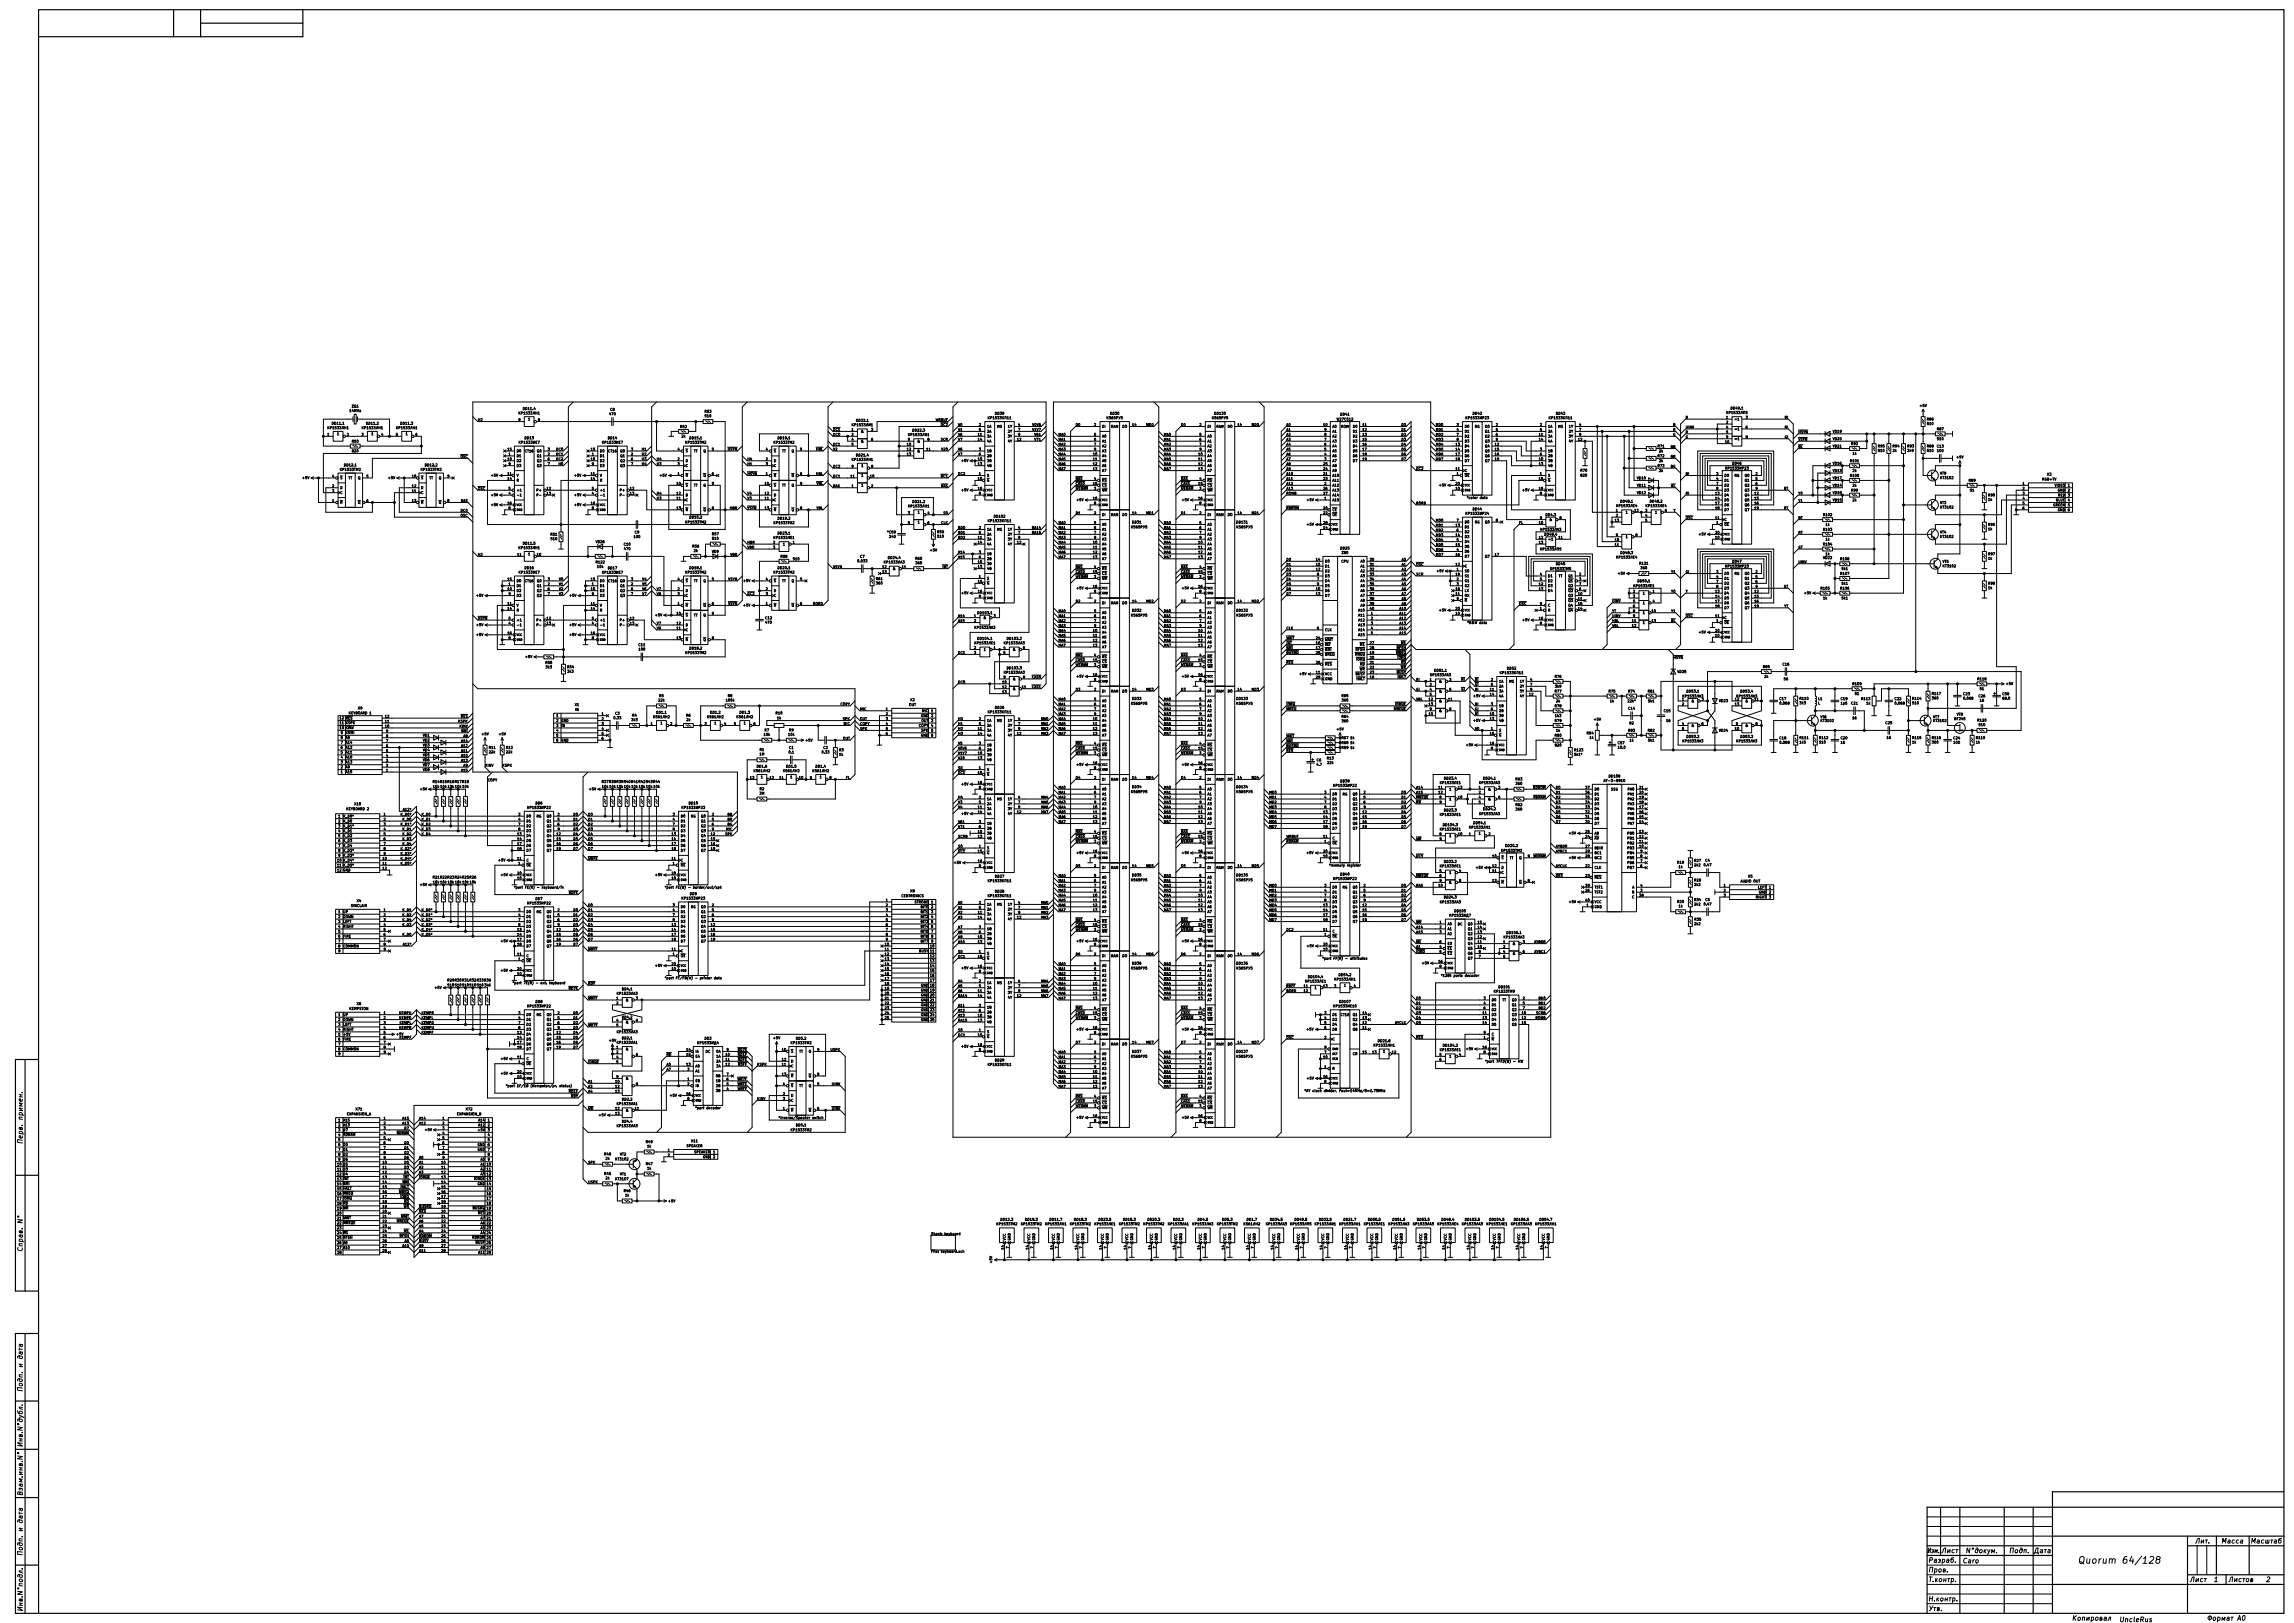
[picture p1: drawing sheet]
<svg xmlns="http://www.w3.org/2000/svg" width="1189mm" height="841mm" viewBox="0 0 1189 841" stroke-linecap="round" stroke-linejoin="round" font-family="sans-serif">
<defs><g id="words">
<text font-size="4.9" x="1081" y="810">Quorum 64/128</text>
<g font-size="3.5">
<text x="12" y="642" transform="rotate(-90 12 642)">. N°</text>
<text x="12" y="741" transform="rotate(-90 12 741)">.N°.</text>
<text x="12" y="766" transform="rotate(-90 12 766)">..N°</text>
<text x="1002" y="805">.</text>
<text x="1025" y="805">N°.</text>
<text x="1017" y="810">Caro</text>
<text x="1148" y="820">1</text>
<text x="1175" y="820">2</text>
<text x="12" y="826" transform="rotate(-90 12 826)">.N°.</text>
<text x="1145" y="840">A0</text>
<text x="1099" y="841">UncleRus</text>
</g>
<g font-size="1.8">
<text x="181" y="213">14MHz</text>
<text x="182" y="211">ZQ1</text>
<text x="271" y="212">DD11.4</text>
<text x="272" y="215">15331</text>
<text x="316" y="215">470</text>
<text x="316" y="213">C8</text>
<text x="365" y="214">R53</text>
<text x="516" y="215">DD39</text>
<text x="576" y="215">DD30</text>
<text x="630" y="215">DD130</text>
<text x="695" y="215">DD41</text>
<text x="764" y="215">DD42</text>
<text x="807" y="215">DD43</text>
<text x="897" y="212">DD49.1</text>
<text x="898" y="214">15335</text>
<text x="995" y="211">+5V</text>
<text x="172" y="220">DD11.1</text>
<text x="190" y="220">DD11.2</text>
<text x="208" y="220">DD11.3</text>
<text x="248" y="218">H2</text>
<text x="269" y="218">9</text>
<text x="274" y="218">1</text>
<text x="279" y="218">8</text>
<text x="353" y="222">R52</text>
<text x="366" y="216">510</text>
<text x="444" y="219">DD22.1</text>
<text x="445" y="221">15331</text>
<text x="485" y="218">WRBUF</text>
<text x="488" y="221">DC2</text>
<text x="497" y="221">V0</text>
<text x="508" y="221">2</text>
<text x="512" y="222">1A</text>
<text x="515" y="217">153311</text>
<text x="517" y="222">MS</text>
<text x="523" y="222">1Y</text>
<text x="528" y="221">4</text>
<text x="535" y="221">V0V6</text>
<text x="558" y="221">D0</text>
<text x="567" y="221">2</text>
<text x="571" y="222">DI</text>
<text x="576" y="222">RAM</text>
<text x="576" y="217">5655</text>
<text x="582" y="222">DO</text>
<text x="587" y="221">14</text>
<text x="594" y="221">MD0</text>
<text x="612" y="221">D0</text>
<text x="622" y="221">2</text>
<text x="626" y="222">DI</text>
<text x="630" y="222">RAM</text>
<text x="631" y="217">5655</text>
<text x="636" y="222">DO</text>
<text x="642" y="221">14</text>
<text x="649" y="221">MD0</text>
<text x="667" y="221">A0</text>
<text x="686" y="221">10</text>
<text x="691" y="222">A0</text>
<text x="693" y="218">W27C512</text>
<text x="695" y="222">ROM</text>
<text x="702" y="222">D0</text>
<text x="706" y="221">11</text>
<text x="727" y="221">D0</text>
<text x="744" y="221">MD0</text>
<text x="755" y="221">3</text>
<text x="759" y="222">D0</text>
<text x="763" y="217">153323</text>
<text x="764" y="222">RG</text>
<text x="770" y="222">Q0</text>
<text x="775" y="221">2</text>
<text x="798" y="221">2</text>
<text x="802" y="222">1A</text>
<text x="806" y="217">153311</text>
<text x="808" y="222">MS</text>
<text x="813" y="222">1Y</text>
<text x="819" y="221">4</text>
<text x="867" y="221">B</text>
<text x="874" y="217">B</text>
<text x="895" y="217">1</text>
<text x="895" y="219">2</text>
<text x="899" y="218">=1</text>
<text x="905" y="217">3</text>
<text x="925" y="217">BI</text>
<text x="999" y="218">R86</text>
<text x="999" y="220">510</text>
<text x="170" y="226">1</text>
<text x="173" y="222">15331</text>
<text x="175" y="226">1</text>
<text x="180" y="226">2</text>
<text x="187" y="226">3</text>
<text x="191" y="222">15331</text>
<text x="193" y="226">1</text>
<text x="198" y="226">4</text>
<text x="205" y="226">5</text>
<text x="208" y="222">15331</text>
<text x="210" y="226">1</text>
<text x="215" y="226">6</text>
<text x="272" y="228">DD13</text>
<text x="315" y="228">DD14</text>
<text x="353" y="227">2k</text>
<text x="358" y="228">DD15.1</text>
<text x="403" y="228">DD19.1</text>
<text x="432" y="223">DC1</text>
<text x="432" y="226">DC0</text>
<text x="441" y="223">1</text>
<text x="441" y="226">2</text>
<text x="446" y="224">&amp;</text>
<text x="452" y="223">3</text>
<text x="473" y="224">DD22.3</text>
<text x="474" y="226">15331</text>
<text x="497" y="223">V1</text>
<text x="497" y="226">V6</text>
<text x="507" y="226">11</text>
<text x="508" y="223">5</text>
<text x="512" y="224">2A</text>
<text x="512" y="227">3A</text>
<text x="523" y="224">2Y</text>
<text x="523" y="227">3Y</text>
<text x="528" y="223">7</text>
<text x="528" y="226">9</text>
<text x="535" y="223">V1V7</text>
<text x="537" y="226">V61</text>
<text x="549" y="226">MA0</text>
<text x="567" y="226">5</text>
<text x="571" y="227">A0</text>
<text x="603" y="226">MA0</text>
<text x="622" y="226">5</text>
<text x="626" y="227">A0</text>
<text x="667" y="223">A1</text>
<text x="667" y="226">A2</text>
<text x="687" y="226">8</text>
<text x="687" y="223">9</text>
<text x="691" y="227">A2</text>
<text x="691" y="224">A1</text>
<text x="702" y="224">D1</text>
<text x="702" y="227">D2</text>
<text x="706" y="223">12</text>
<text x="706" y="226">13</text>
<text x="727" y="223">D1</text>
<text x="727" y="226">D2</text>
<text x="744" y="223">MD1</text>
<text x="744" y="226">MD2</text>
<text x="755" y="223">4</text>
<text x="755" y="226">7</text>
<text x="759" y="224">D1</text>
<text x="759" y="227">D2</text>
<text x="770" y="224">Q1</text>
<text x="770" y="227">Q2</text>
<text x="775" y="223">5</text>
<text x="775" y="226">6</text>
<text x="798" y="226">11</text>
<text x="798" y="223">5</text>
<text x="802" y="224">2A</text>
<text x="802" y="227">3A</text>
<text x="813" y="224">2Y</text>
<text x="813" y="227">3Y</text>
<text x="819" y="223">7</text>
<text x="819" y="226">9</text>
<text x="867" y="226">G</text>
<text x="867" y="223">R</text>
<text x="874" y="227">G</text>
<text x="874" y="222">UINV</text>
<text x="874" y="225">R</text>
<text x="895" y="227">9</text>
<text x="895" y="222">4</text>
<text x="895" y="225">5</text>
<text x="899" y="223">=1</text>
<text x="905" y="227">8</text>
<text x="905" y="222">6</text>
<text x="925" y="227">GI</text>
<text x="925" y="222">RI</text>
<text x="932" y="225">HSYN</text>
<text x="950" y="224">VD19</text>
<text x="1004" y="223">R87</text>
<text x="183" y="229">R50</text>
<text x="263" y="233">15</text>
<text x="272" y="230">15337</text>
<text x="284" y="233">3</text>
<text x="289" y="233">DC0</text>
<text x="306" y="233">15</text>
<text x="315" y="230">15337</text>
<text x="327" y="233">3</text>
<text x="333" y="233">H1</text>
<text x="351" y="233">4</text>
<text x="358" y="230">15332</text>
<text x="369" y="233">5</text>
<text x="377" y="233">HSYN</text>
<text x="397" y="233">4</text>
<text x="404" y="230">15332</text>
<text x="415" y="233">5</text>
<text x="423" y="233">HBL</text>
<text x="432" y="231">DC1</text>
<text x="432" y="233">V2</text>
<text x="441" y="228">4</text>
<text x="441" y="231">5</text>
<text x="446" y="229">&amp;</text>
<text x="452" y="228">6</text>
<text x="470" y="233">12</text>
<text x="470" y="231">10</text>
<text x="471" y="228">9</text>
<text x="476" y="229">&amp;</text>
<text x="480" y="233">11</text>
<text x="481" y="228">8</text>
<text x="488" y="228">SCR</text>
<text x="488" y="233">V20</text>
<text x="497" y="228">V7</text>
<text x="497" y="233">V6</text>
<text x="507" y="228">14</text>
<text x="508" y="233">3</text>
<text x="512" y="229">4A</text>
<text x="523" y="229">4Y</text>
<text x="527" y="228">12</text>
<text x="537" y="228">V71</text>
<text x="549" y="231">MA2</text>
<text x="549" y="233">MA3</text>
<text x="549" y="228">MA1</text>
<text x="567" y="228">6</text>
<text x="567" y="231">7</text>
<text x="567" y="233">9</text>
<text x="571" y="229">A1</text>
<text x="571" y="232">A2</text>
<text x="603" y="228">MA1</text>
<text x="603" y="231">MA2</text>
<text x="603" y="233">MA3</text>
<text x="622" y="228">6</text>
<text x="622" y="231">7</text>
<text x="622" y="233">9</text>
<text x="626" y="229">A1</text>
<text x="626" y="232">A2</text>
<text x="667" y="233">A5</text>
<text x="667" y="228">A3</text>
<text x="667" y="231">A4</text>
<text x="687" y="233">5</text>
<text x="687" y="231">6</text>
<text x="687" y="228">7</text>
<text x="691" y="232">A4</text>
<text x="691" y="229">A3</text>
<text x="702" y="229">D3</text>
<text x="702" y="232">D4</text>
<text x="706" y="228">15</text>
<text x="706" y="231">16</text>
<text x="706" y="233">17</text>
<text x="727" y="228">D3</text>
<text x="727" y="231">D4</text>
<text x="727" y="233">D5</text>
<text x="744" y="228">MD3</text>
<text x="744" y="231">MD4</text>
<text x="744" y="233">MD5</text>
<text x="755" y="231">13</text>
<text x="755" y="233">14</text>
<text x="755" y="228">8</text>
<text x="759" y="232">D4</text>
<text x="759" y="229">D3</text>
<text x="770" y="232">Q4</text>
<text x="770" y="229">Q3</text>
<text x="775" y="231">12</text>
<text x="775" y="233">15</text>
<text x="775" y="228">9</text>
<text x="798" y="228">14</text>
<text x="798" y="233">3</text>
<text x="802" y="229">4A</text>
<text x="813" y="229">4Y</text>
<text x="818" y="228">12</text>
<text x="859" y="232">R71</text>
<text x="866" y="232">BB</text>
<text x="894" y="230">10</text>
<text x="899" y="228">=1</text>
<text x="932" y="232">BL</text>
<text x="932" y="228">VSYN</text>
<text x="950" y="232">VD21</text>
<text x="950" y="228">VD20</text>
<text x="960" y="231">R92</text>
<text x="974" y="232">R95</text>
<text x="981" y="232">R94</text>
<text x="989" y="232">R93</text>
<text x="999" y="232">R88</text>
<text x="1004" y="232">C13</text>
<text x="1004" y="228">510</text>
<text x="183" y="234">820</text>
<text x="239" y="237">OSC</text>
<text x="263" y="239">10</text>
<text x="264" y="236">1</text>
<text x="268" y="237">D1</text>
<text x="268" y="239">D2</text>
<text x="268" y="234">D0</text>
<text x="272" y="234">CT16</text>
<text x="279" y="237">Q1</text>
<text x="279" y="234">Q0</text>
<text x="279" y="239">Q2</text>
<text x="284" y="236">2</text>
<text x="284" y="239">6</text>
<text x="289" y="239">DC2</text>
<text x="289" y="236">DC1</text>
<text x="306" y="239">10</text>
<text x="307" y="236">1</text>
<text x="311" y="237">D1</text>
<text x="311" y="239">D2</text>
<text x="311" y="234">D0</text>
<text x="315" y="234">CT16</text>
<text x="322" y="237">Q1</text>
<text x="322" y="234">Q0</text>
<text x="322" y="239">Q2</text>
<text x="327" y="236">2</text>
<text x="327" y="239">6</text>
<text x="333" y="239">H3</text>
<text x="333" y="236">H2</text>
<text x="340" y="239">H4</text>
<text x="351" y="239">2</text>
<text x="355" y="239">D</text>
<text x="355" y="234">S</text>
<text x="360" y="234">TT</text>
<text x="365" y="234">Q</text>
<text x="387" y="239">H4</text>
<text x="397" y="239">2</text>
<text x="401" y="239">D</text>
<text x="401" y="234">S</text>
<text x="405" y="234">TT</text>
<text x="410" y="234">Q</text>
<text x="444" y="236">DD21.4</text>
<text x="445" y="239">15331</text>
<text x="470" y="236">13</text>
<text x="476" y="234">&amp;</text>
<text x="497" y="236">V7</text>
<text x="499" y="239">+5V</text>
<text x="507" y="239">10</text>
<text x="508" y="236">6</text>
<text x="512" y="239">3B</text>
<text x="512" y="234">1B</text>
<text x="512" y="237">2B</text>
<text x="549" y="236">MA4</text>
<text x="549" y="239">MA5</text>
<text x="567" y="236">10</text>
<text x="567" y="239">11</text>
<text x="571" y="237">A4</text>
<text x="571" y="239">A5</text>
<text x="571" y="234">A3</text>
<text x="603" y="236">MA4</text>
<text x="603" y="239">MA5</text>
<text x="621" y="236">10</text>
<text x="621" y="239">11</text>
<text x="626" y="237">A4</text>
<text x="626" y="239">A5</text>
<text x="626" y="234">A3</text>
<text x="667" y="236">A6</text>
<text x="667" y="239">A7</text>
<text x="687" y="239">3</text>
<text x="687" y="236">4</text>
<text x="691" y="239">A7</text>
<text x="691" y="237">A6</text>
<text x="691" y="234">A5</text>
<text x="702" y="234">D5</text>
<text x="702" y="237">D6</text>
<text x="702" y="239">D7</text>
<text x="706" y="236">18</text>
<text x="706" y="239">19</text>
<text x="727" y="236">D6</text>
<text x="727" y="239">D7</text>
<text x="744" y="236">MD6</text>
<text x="744" y="239">MD7</text>
<text x="755" y="236">17</text>
<text x="755" y="239">18</text>
<text x="759" y="234">D5</text>
<text x="759" y="237">D6</text>
<text x="759" y="239">D7</text>
<text x="770" y="234">Q5</text>
<text x="770" y="237">Q6</text>
<text x="770" y="239">Q7</text>
<text x="775" y="236">16</text>
<text x="775" y="239">19</text>
<text x="798" y="239">10</text>
<text x="798" y="236">6</text>
<text x="802" y="239">3B</text>
<text x="802" y="234">1B</text>
<text x="802" y="237">2B</text>
<text x="859" y="237">R72</text>
<text x="860" y="234">2k</text>
<text x="860" y="239">2k</text>
<text x="866" y="237">BR</text>
<text x="959" y="239">R101</text>
<text x="960" y="236">1k</text>
<text x="974" y="234">510</text>
<text x="981" y="234">2k</text>
<text x="989" y="234">3k9</text>
<text x="999" y="234">510</text>
<text x="1004" y="234">100</text>
<text x="1014" y="238">+5V</text>
<text x="179" y="242">DD12.1</text>
<text x="179" y="244">15332</text>
<text x="221" y="242">DD12.2</text>
<text x="221" y="244">15332</text>
<text x="264" y="241">9</text>
<text x="268" y="242">D3</text>
<text x="279" y="242">Q3</text>
<text x="284" y="241">7</text>
<text x="290" y="241">H0</text>
<text x="307" y="241">9</text>
<text x="311" y="242">D3</text>
<text x="322" y="242">Q3</text>
<text x="327" y="241">7</text>
<text x="333" y="241">H4</text>
<text x="340" y="241">H3</text>
<text x="351" y="241">3</text>
<text x="355" y="242">C</text>
<text x="387" y="241">H1</text>
<text x="397" y="241">3</text>
<text x="401" y="242">C</text>
<text x="432" y="242">DC2</text>
<text x="441" y="242">9</text>
<text x="447" y="242">1</text>
<text x="452" y="242">8</text>
<text x="507" y="241">13</text>
<text x="512" y="242">4B</text>
<text x="549" y="241">MA6</text>
<text x="549" y="244">MA7</text>
<text x="567" y="241">12</text>
<text x="567" y="244">13</text>
<text x="571" y="242">A6</text>
<text x="571" y="245">A7</text>
<text x="603" y="241">MA6</text>
<text x="603" y="244">MA7</text>
<text x="621" y="241">12</text>
<text x="621" y="244">13</text>
<text x="626" y="242">A6</text>
<text x="626" y="245">A7</text>
<text x="667" y="241">A8</text>
<text x="667" y="244">A9</text>
<text x="686" y="244">24</text>
<text x="686" y="241">25</text>
<text x="691" y="245">A9</text>
<text x="691" y="242">A8</text>
<text x="734" y="244">DC2</text>
<text x="755" y="244">11</text>
<text x="759" y="245">C</text>
<text x="798" y="241">13</text>
<text x="802" y="242">4B</text>
<text x="819" y="244">R70</text>
<text x="859" y="242">R73</text>
<text x="860" y="245">2k</text>
<text x="866" y="242">BG</text>
<text x="897" y="243">153323</text>
<text x="898" y="241">DD46</text>
<text x="950" y="245">VD13</text>
<text x="950" y="241">VD16</text>
<text x="960" y="245">2k</text>
<text x="1006" y="246">VT9</text>
<text x="157" y="248">+5V</text>
<text x="172" y="247">4</text>
<text x="176" y="248">S</text>
<text x="181" y="248">TT</text>
<text x="186" y="248">Q</text>
<text x="190" y="247">5</text>
<text x="201" y="248">+5V</text>
<text x="214" y="247">10</text>
<text x="218" y="248">S</text>
<text x="222" y="248">TT</text>
<text x="227" y="248">Q</text>
<text x="232" y="247">9</text>
<text x="255" y="247">+5V</text>
<text x="263" y="246">11</text>
<text x="263" y="249">14</text>
<text x="268" y="247">V</text>
<text x="268" y="250">R</text>
<text x="298" y="247">+5V</text>
<text x="306" y="246">11</text>
<text x="306" y="249">14</text>
<text x="311" y="247">V</text>
<text x="311" y="250">R</text>
<text x="342" y="247">+5V</text>
<text x="351" y="251">10</text>
<text x="351" y="246">1</text>
<text x="355" y="247">R</text>
<text x="365" y="247">Q</text>
<text x="369" y="251">9</text>
<text x="369" y="246">6</text>
<text x="387" y="246">HSYN</text>
<text x="397" y="251">10</text>
<text x="397" y="246">1</text>
<text x="401" y="247">R</text>
<text x="410" y="247">Q</text>
<text x="415" y="251">9</text>
<text x="415" y="246">6</text>
<text x="423" y="246">HBL</text>
<text x="423" y="251">VBL</text>
<text x="432" y="247">DC1</text>
<text x="441" y="247">11</text>
<text x="447" y="247">1</text>
<text x="451" y="247">10</text>
<text x="488" y="247">DC1</text>
<text x="497" y="246">DC2</text>
<text x="507" y="249">15</text>
<text x="508" y="246">1</text>
<text x="512" y="247">S</text>
<text x="512" y="250">G</text>
<text x="558" y="251">CAS0</text>
<text x="558" y="249">RAS</text>
<text x="567" y="251">15</text>
<text x="567" y="249">4</text>
<text x="571" y="250">RS</text>
<text x="612" y="251">CAS1</text>
<text x="612" y="249">RAS</text>
<text x="621" y="251">15</text>
<text x="622" y="249">4</text>
<text x="626" y="250">RS</text>
<text x="667" y="249">A11</text>
<text x="667" y="251">A12</text>
<text x="667" y="246">A10</text>
<text x="686" y="246">21</text>
<text x="686" y="249">23</text>
<text x="687" y="251">2</text>
<text x="691" y="247">A10</text>
<text x="691" y="250">A11</text>
<text x="755" y="251">20</text>
<text x="755" y="246">1</text>
<text x="759" y="247">OE</text>
<text x="798" y="249">15</text>
<text x="798" y="246">1</text>
<text x="802" y="247">S</text>
<text x="802" y="250">G</text>
<text x="820" y="247">820</text>
<text x="849" y="248">VD10</text>
<text x="874" y="246">BI</text>
<text x="890" y="246">3</text>
<text x="890" y="249">4</text>
<text x="890" y="251">7</text>
<text x="894" y="247">D0</text>
<text x="894" y="250">D1</text>
<text x="899" y="247">RG</text>
<text x="905" y="247">Q0</text>
<text x="905" y="250">Q1</text>
<text x="910" y="246">2</text>
<text x="910" y="249">5</text>
<text x="910" y="251">6</text>
<text x="950" y="248">VD17</text>
<text x="959" y="247">R100</text>
<text x="1006" y="248">KT3102</text>
<text x="1021" y="250">R89</text>
<text x="1049" y="251">1</text>
<text x="1059" y="249">RGB+TV</text>
<text x="1061" y="246">X3</text>
<text x="172" y="253">2</text>
<text x="172" y="255">3</text>
<text x="176" y="253">D</text>
<text x="176" y="256">C</text>
<text x="214" y="255">11</text>
<text x="214" y="253">12</text>
<text x="218" y="256">C</text>
<text x="218" y="253">D</text>
<text x="248" y="254">OSC</text>
<text x="255" y="257">+5V</text>
<text x="264" y="256">4</text>
<text x="264" y="254">5</text>
<text x="268" y="255">+1</text>
<text x="279" y="255">P+</text>
<text x="284" y="254">12</text>
<text x="284" y="256">13</text>
<text x="298" y="257">+5V</text>
<text x="307" y="256">4</text>
<text x="307" y="254">5</text>
<text x="311" y="255">+1</text>
<text x="322" y="255">P+</text>
<text x="327" y="254">12</text>
<text x="327" y="256">13</text>
<text x="340" y="256">H4</text>
<text x="351" y="256">12</text>
<text x="355" y="252">S</text>
<text x="355" y="257">D</text>
<text x="360" y="252">TT</text>
<text x="365" y="252">Q</text>
<text x="387" y="256">V4</text>
<text x="397" y="256">12</text>
<text x="401" y="252">S</text>
<text x="401" y="257">D</text>
<text x="405" y="252">TT</text>
<text x="410" y="252">Q</text>
<text x="432" y="253">RAS</text>
<text x="441" y="253">1</text>
<text x="447" y="252">1</text>
<text x="452" y="253">2</text>
<text x="488" y="253">RAS</text>
<text x="499" y="255">+5V</text>
<text x="507" y="254">16</text>
<text x="508" y="256">8</text>
<text x="558" y="254">WERAM</text>
<text x="567" y="254">3</text>
<text x="571" y="252">CS</text>
<text x="571" y="255">WR</text>
<text x="612" y="254">WERAM</text>
<text x="622" y="254">3</text>
<text x="626" y="252">CS</text>
<text x="626" y="255">WR</text>
<text x="667" y="256">ROMB</text>
<text x="667" y="254">A13</text>
<text x="686" y="254">26</text>
<text x="686" y="256">27</text>
<text x="691" y="252">A12</text>
<text x="691" y="255">A13</text>
<text x="691" y="257">A14</text>
<text x="746" y="252">+5V</text>
<text x="755" y="254">10</text>
<text x="789" y="255">+5V</text>
<text x="798" y="254">16</text>
<text x="798" y="256">8</text>
<text x="849" y="252">VD11</text>
<text x="849" y="256">VD12</text>
<text x="866" y="253">BL</text>
<text x="874" y="256">RI</text>
<text x="889" y="256">13</text>
<text x="890" y="254">8</text>
<text x="894" y="257">D4</text>
<text x="894" y="252">D2</text>
<text x="894" y="255">D3</text>
<text x="905" y="257">Q4</text>
<text x="905" y="252">Q2</text>
<text x="905" y="255">Q3</text>
<text x="910" y="256">12</text>
<text x="910" y="254">9</text>
<text x="925" y="254">BT</text>
<text x="932" y="256">Y0</text>
<text x="950" y="256">VD18</text>
<text x="950" y="252">VD14</text>
<text x="960" y="255">R99</text>
<text x="960" y="252">2k</text>
<text x="1021" y="255">51</text>
<text x="1031" y="257">R90</text>
<text x="1049" y="254">2</text>
<text x="1049" y="256">3</text>
<text x="1065" y="252">VIDEO</text>
<text x="1067" y="255">GND</text>
<text x="1067" y="257">RED</text>
<text x="1072" y="252">1</text>
<text x="1072" y="255">2</text>
<text x="1072" y="257">3</text>
<text x="172" y="260">1</text>
<text x="176" y="261">R</text>
<text x="186" y="261">Q</text>
<text x="190" y="260">6</text>
<text x="214" y="260">13</text>
<text x="218" y="261">R</text>
<text x="227" y="261">Q</text>
<text x="232" y="260">8</text>
<text x="239" y="260">RAS</text>
<text x="255" y="262">+5V</text>
<text x="263" y="261">16</text>
<text x="264" y="264">8</text>
<text x="298" y="262">+5V</text>
<text x="306" y="261">16</text>
<text x="307" y="264">8</text>
<text x="340" y="259">H3</text>
<text x="351" y="259">11</text>
<text x="351" y="264">13</text>
<text x="355" y="260">C</text>
<text x="369" y="264">8</text>
<text x="378" y="264">HBR</text>
<text x="387" y="259">V3</text>
<text x="387" y="264">VSYN</text>
<text x="397" y="259">11</text>
<text x="397" y="264">13</text>
<text x="401" y="260">C</text>
<text x="415" y="264">8</text>
<text x="423" y="264">VBL</text>
<text x="473" y="261">DD21.2</text>
<text x="474" y="263">15331</text>
<text x="558" y="260">+5V</text>
<text x="567" y="259">16</text>
<text x="567" y="261">8</text>
<text x="613" y="260">+5V</text>
<text x="621" y="259">16</text>
<text x="622" y="261">8</text>
<text x="667" y="264">RDROM</text>
<text x="678" y="260">+5V</text>
<text x="686" y="264">20</text>
<text x="687" y="259">1</text>
<text x="691" y="260">A15</text>
<text x="734" y="261">BORD</text>
<text x="761" y="259">*color data</text>
<text x="840" y="260">DD48.1</text>
<text x="841" y="263">15334</text>
<text x="856" y="260">DD48.2</text>
<text x="856" y="263">15334</text>
<text x="889" y="259">14</text>
<text x="889" y="261">17</text>
<text x="889" y="264">18</text>
<text x="894" y="260">D5</text>
<text x="894" y="262">D6</text>
<text x="905" y="260">Q5</text>
<text x="905" y="262">Q6</text>
<text x="910" y="259">15</text>
<text x="910" y="261">16</text>
<text x="910" y="264">19</text>
<text x="925" y="264">RT</text>
<text x="932" y="260">Y1</text>
<text x="950" y="260">VD15</text>
<text x="960" y="260">2k</text>
<text x="1006" y="261">VT3</text>
<text x="1006" y="263">KT3102</text>
<text x="1031" y="260">1k</text>
<text x="1049" y="259">4</text>
<text x="1049" y="261">5</text>
<text x="1049" y="264">6</text>
<text x="1064" y="262">GREEN</text>
<text x="1066" y="260">BLUE</text>
<text x="1072" y="260">4</text>
<text x="1072" y="262">5</text>
<text x="239" y="268">OSC</text>
<text x="239" y="265">DC0</text>
<text x="355" y="265">R</text>
<text x="358" y="269">DD15.2</text>
<text x="365" y="265">Q</text>
<text x="401" y="265">R</text>
<text x="403" y="269">DD19.2</text>
<text x="410" y="265">Q</text>
<text x="471" y="266">3</text>
<text x="476" y="266">1</text>
<text x="481" y="266">4</text>
<text x="489" y="266">S0</text>
<text x="515" y="268">DD102</text>
<text x="558" y="266">D1</text>
<text x="567" y="266">2</text>
<text x="571" y="267">DI</text>
<text x="576" y="267">RAM</text>
<text x="582" y="267">DO</text>
<text x="587" y="266">14</text>
<text x="594" y="266">MD1</text>
<text x="612" y="266">D1</text>
<text x="622" y="266">2</text>
<text x="626" y="267">DI</text>
<text x="630" y="267">RAM</text>
<text x="636" y="267">DO</text>
<text x="642" y="266">14</text>
<text x="649" y="266">MD1</text>
<text x="686" y="266">22</text>
<text x="691" y="265">CE</text>
<text x="691" y="267">OE</text>
<text x="763" y="267">153324</text>
<text x="764" y="264">DD44</text>
<text x="798" y="269">9</text>
<text x="801" y="267">DD4.3</text>
<text x="803" y="270">&amp;</text>
<text x="809" y="269">8</text>
<text x="838" y="265">1</text>
<text x="838" y="268">2</text>
<text x="843" y="266">1</text>
<text x="847" y="265">12</text>
<text x="853" y="265">3</text>
<text x="853" y="268">4</text>
<text x="858" y="266">1</text>
<text x="863" y="265">6</text>
<text x="868" y="265">Y</text>
<text x="874" y="269">OSC</text>
<text x="889" y="269">11</text>
<text x="894" y="270">C</text>
<text x="894" y="265">D7</text>
<text x="905" y="265">Q7</text>
<text x="932" y="269">BT</text>
<text x="945" y="267">R102</text>
<text x="1067" y="265">GND</text>
<text x="1072" y="265">6</text>
<text x="358" y="271">15332</text>
<text x="404" y="272">15332</text>
<text x="471" y="272">5</text>
<text x="476" y="271">1</text>
<text x="481" y="272">6</text>
<text x="488" y="272">CLK</text>
<text x="497" y="274">BD0</text>
<text x="508" y="274">2</text>
<text x="512" y="275">1A</text>
<text x="515" y="271">153311</text>
<text x="517" y="275">MS</text>
<text x="523" y="275">1Y</text>
<text x="528" y="274">4</text>
<text x="535" y="274">RA14</text>
<text x="549" y="274">MA1</text>
<text x="549" y="272">MA0</text>
<text x="567" y="272">5</text>
<text x="567" y="274">6</text>
<text x="571" y="272">A0</text>
<text x="571" y="275">A1</text>
<text x="587" y="271">DD31</text>
<text x="589" y="274">5655</text>
<text x="603" y="274">MA1</text>
<text x="603" y="272">MA0</text>
<text x="622" y="272">5</text>
<text x="622" y="274">6</text>
<text x="626" y="272">A0</text>
<text x="626" y="275">A1</text>
<text x="641" y="271">DD131</text>
<text x="643" y="274">5655</text>
<text x="678" y="272">+5V</text>
<text x="686" y="274">14</text>
<text x="686" y="272">28</text>
<text x="744" y="270">MD0</text>
<text x="744" y="273">MD1</text>
<text x="744" y="275">MD2</text>
<text x="755" y="273">13</text>
<text x="755" y="275">6</text>
<text x="755" y="270">7</text>
<text x="759" y="274">D1</text>
<text x="759" y="271">D0</text>
<text x="764" y="271">RG</text>
<text x="770" y="271">Q0</text>
<text x="775" y="270">8</text>
<text x="787" y="272">FL</text>
<text x="798" y="272">10</text>
<text x="801" y="275">15333</text>
<text x="837" y="270">13</text>
<text x="853" y="270">5</text>
<text x="890" y="272">1</text>
<text x="894" y="272">OE</text>
<text x="945" y="275">R103</text>
<text x="946" y="272">1k</text>
<text x="1031" y="275">1k</text>
<text x="1031" y="272">R96</text>
<text x="285" y="278">R51</text>
<text x="286" y="280">510</text>
<text x="309" y="281">VD26</text>
<text x="329" y="279">100</text>
<text x="329" y="276">C9</text>
<text x="369" y="277">R57</text>
<text x="369" y="280">510</text>
<text x="387" y="282">HBR</text>
<text x="401" y="282">2</text>
<text x="403" y="277">DD23.1</text>
<text x="404" y="279">15331</text>
<text x="411" y="282">1</text>
<text x="460" y="276">*C59</text>
<text x="461" y="279">240</text>
<text x="486" y="276">R59</text>
<text x="486" y="279">510</text>
<text x="497" y="277">BD1</text>
<text x="497" y="279">BD2</text>
<text x="507" y="279">11</text>
<text x="507" y="282">14</text>
<text x="508" y="277">5</text>
<text x="512" y="278">2A</text>
<text x="512" y="280">3A</text>
<text x="523" y="278">2Y</text>
<text x="523" y="280">3Y</text>
<text x="527" y="282">12</text>
<text x="528" y="277">7</text>
<text x="528" y="279">9</text>
<text x="535" y="277">RA15</text>
<text x="549" y="282">MA4</text>
<text x="549" y="279">MA3</text>
<text x="549" y="277">MA2</text>
<text x="567" y="282">10</text>
<text x="567" y="277">7</text>
<text x="567" y="279">9</text>
<text x="571" y="278">A2</text>
<text x="571" y="280">A3</text>
<text x="603" y="282">MA4</text>
<text x="603" y="279">MA3</text>
<text x="603" y="277">MA2</text>
<text x="621" y="282">10</text>
<text x="622" y="277">7</text>
<text x="622" y="279">9</text>
<text x="626" y="278">A2</text>
<text x="626" y="280">A3</text>
<text x="744" y="280">MD4</text>
<text x="744" y="278">MD3</text>
<text x="755" y="278">14</text>
<text x="755" y="280">5</text>
<text x="759" y="279">D3</text>
<text x="759" y="281">D4</text>
<text x="759" y="276">D2</text>
<text x="798" y="279">12</text>
<text x="798" y="282">13</text>
<text x="801" y="278">DD49.4</text>
<text x="803" y="280">=1</text>
<text x="808" y="279">11</text>
<text x="837" y="280">10</text>
<text x="838" y="278">9</text>
<text x="843" y="279">1</text>
<text x="848" y="278">8</text>
<text x="881" y="277">+5V</text>
<text x="889" y="279">10</text>
<text x="889" y="277">20</text>
<text x="932" y="277">RT</text>
<text x="946" y="280">1k</text>
<text x="1006" y="276">VT4</text>
<text x="1006" y="279">KT3102</text>
<text x="271" y="282">DD11.5</text>
<text x="272" y="285">15331</text>
<text x="274" y="288">1</text>
<text x="323" y="283">C10</text>
<text x="324" y="285">470</text>
<text x="359" y="284">R56</text>
<text x="360" y="286">2k</text>
<text x="369" y="286">VD9</text>
<text x="387" y="284">VBR</text>
<text x="401" y="284">3</text>
<text x="406" y="283">1</text>
<text x="482" y="286">+5V</text>
<text x="497" y="287">A14</text>
<text x="508" y="287">3</text>
<text x="512" y="283">4A</text>
<text x="512" y="288">1B</text>
<text x="523" y="283">4Y</text>
<text x="549" y="284">MA5</text>
<text x="549" y="287">MA6</text>
<text x="567" y="284">11</text>
<text x="567" y="287">12</text>
<text x="571" y="283">A4</text>
<text x="571" y="285">A5</text>
<text x="571" y="288">A6</text>
<text x="603" y="287">MA6</text>
<text x="603" y="284">MA5</text>
<text x="621" y="284">11</text>
<text x="621" y="287">12</text>
<text x="626" y="283">A4</text>
<text x="626" y="285">A5</text>
<text x="626" y="288">A6</text>
<text x="695" y="285">DD25</text>
<text x="696" y="287">Z80</text>
<text x="744" y="283">MD5</text>
<text x="744" y="286">MD6</text>
<text x="755" y="283">15</text>
<text x="755" y="286">4</text>
<text x="759" y="284">D5</text>
<text x="759" y="286">D6</text>
<text x="801" y="285">15335</text>
<text x="837" y="283">11</text>
<text x="840" y="287">DD48.3</text>
<text x="932" y="284">GT</text>
<text x="945" y="283">R104</text>
<text x="946" y="288">1k</text>
<text x="1031" y="288">R97</text>
<text x="248" y="288">H2</text>
<text x="268" y="288">11</text>
<text x="278" y="288">10</text>
<text x="309" y="292">R122</text>
<text x="379" y="288">VBR</text>
<text x="405" y="289">R58</text>
<text x="411" y="290">510</text>
<text x="445" y="291">0.033</text>
<text x="446" y="289">C7</text>
<text x="461" y="290">DD24.4</text>
<text x="461" y="292">15333</text>
<text x="475" y="290">R60</text>
<text x="475" y="292">360</text>
<text x="497" y="289">A15</text>
<text x="507" y="292">10</text>
<text x="508" y="289">6</text>
<text x="512" y="293">3B</text>
<text x="512" y="290">2B</text>
<text x="549" y="289">MA7</text>
<text x="567" y="289">13</text>
<text x="571" y="290">A7</text>
<text x="603" y="289">MA7</text>
<text x="621" y="289">13</text>
<text x="626" y="290">A7</text>
<text x="667" y="293">D1</text>
<text x="667" y="291">D0</text>
<text x="682" y="291">14</text>
<text x="682" y="293">15</text>
<text x="687" y="291">D0</text>
<text x="695" y="292">CPU</text>
<text x="705" y="291">A0</text>
<text x="710" y="291">30</text>
<text x="710" y="293">31</text>
<text x="727" y="291">A0</text>
<text x="727" y="293">A1</text>
<text x="734" y="293">OSC</text>
<text x="744" y="288">MD7</text>
<text x="755" y="293">12</text>
<text x="755" y="288">16</text>
<text x="759" y="289">D7</text>
<text x="770" y="289">Q7</text>
<text x="775" y="288">17</text>
<text x="807" y="293">DD45</text>
<text x="841" y="289">15334</text>
<text x="850" y="293">R121</text>
<text x="898" y="292">DD47</text>
<text x="932" y="292">UINV</text>
<text x="945" y="290">VD22</text>
<text x="954" y="290">R108</text>
<text x="1007" y="292">VT5</text>
<text x="1007" y="294">KT3102</text>
<text x="1031" y="290">1k</text>
<text x="272" y="297">15337</text>
<text x="272" y="295">DD16</text>
<text x="310" y="294">10k</text>
<text x="315" y="297">15337</text>
<text x="315" y="295">DD17</text>
<text x="358" y="295">DD18.1</text>
<text x="358" y="297">15332</text>
<text x="403" y="295">DD20.1</text>
<text x="404" y="297">15332</text>
<text x="432" y="294">VSYN</text>
<text x="458" y="294">12</text>
<text x="458" y="297">13</text>
<text x="463" y="295">&amp;</text>
<text x="468" y="294">11</text>
<text x="489" y="294">INT</text>
<text x="507" y="294">13</text>
<text x="508" y="299">1</text>
<text x="512" y="295">4B</text>
<text x="558" y="299">WERAM</text>
<text x="558" y="297">CAS0</text>
<text x="558" y="294">RAS</text>
<text x="567" y="297">15</text>
<text x="567" y="299">3</text>
<text x="567" y="294">4</text>
<text x="571" y="298">CS</text>
<text x="571" y="295">RS</text>
<text x="612" y="299">WERAM</text>
<text x="612" y="297">CAS1</text>
<text x="612" y="294">RAS</text>
<text x="621" y="297">15</text>
<text x="622" y="299">3</text>
<text x="622" y="294">4</text>
<text x="626" y="298">CS</text>
<text x="626" y="295">RS</text>
<text x="667" y="296">D2</text>
<text x="667" y="298">D3</text>
<text x="682" y="296">12</text>
<text x="683" y="298">8</text>
<text x="687" y="297">D2</text>
<text x="687" y="294">D1</text>
<text x="687" y="299">D3</text>
<text x="705" y="294">A1</text>
<text x="705" y="297">A2</text>
<text x="705" y="299">A3</text>
<text x="710" y="296">32</text>
<text x="710" y="298">33</text>
<text x="727" y="296">A2</text>
<text x="727" y="298">A3</text>
<text x="734" y="298">SCR</text>
<text x="745" y="296">+5V</text>
<text x="755" y="298">19</text>
<text x="755" y="296">1</text>
<text x="759" y="297">S0</text>
<text x="759" y="294">C</text>
<text x="759" y="299">S1</text>
<text x="798" y="298">4</text>
<text x="802" y="299">D1</text>
<text x="807" y="295">15338</text>
<text x="808" y="299">TT</text>
<text x="813" y="299">Q1</text>
<text x="819" y="298">2</text>
<text x="839" y="298">+5V</text>
<text x="851" y="295">360</text>
<text x="867" y="297">Y1</text>
<text x="874" y="297">GI</text>
<text x="890" y="297">3</text>
<text x="890" y="299">4</text>
<text x="894" y="298">D0</text>
<text x="897" y="294">153323</text>
<text x="899" y="298">RG</text>
<text x="905" y="298">Q0</text>
<text x="910" y="297">2</text>
<text x="910" y="299">5</text>
<text x="954" y="298">R107</text>
<text x="955" y="295">5k1</text>
<text x="263" y="306">10</text>
<text x="263" y="301">15</text>
<text x="264" y="303">1</text>
<text x="268" y="304">D1</text>
<text x="268" y="302">D0</text>
<text x="272" y="302">CT16</text>
<text x="279" y="304">Q1</text>
<text x="279" y="302">Q0</text>
<text x="284" y="303">2</text>
<text x="284" y="301">3</text>
<text x="284" y="306">6</text>
<text x="290" y="306">V2</text>
<text x="290" y="303">V1</text>
<text x="290" y="301">V0</text>
<text x="306" y="306">10</text>
<text x="306" y="301">15</text>
<text x="307" y="303">1</text>
<text x="311" y="304">D1</text>
<text x="311" y="302">D0</text>
<text x="315" y="302">CT16</text>
<text x="322" y="304">Q1</text>
<text x="322" y="302">Q0</text>
<text x="327" y="303">2</text>
<text x="327" y="301">3</text>
<text x="327" y="306">6</text>
<text x="333" y="301">V4</text>
<text x="333" y="303">V5</text>
<text x="333" y="306">V6</text>
<text x="340" y="306">V7</text>
<text x="351" y="306">2</text>
<text x="351" y="301">4</text>
<text x="355" y="302">S</text>
<text x="360" y="302">TT</text>
<text x="365" y="302">Q</text>
<text x="369" y="301">5</text>
<text x="377" y="301">VSYN</text>
<text x="385" y="302">+5V</text>
<text x="397" y="306">2</text>
<text x="397" y="301">4</text>
<text x="401" y="302">S</text>
<text x="405" y="302">TT</text>
<text x="410" y="302">Q</text>
<text x="415" y="301">5</text>
<text x="454" y="301">R61</text>
<text x="454" y="303">360</text>
<text x="507" y="302">15</text>
<text x="512" y="300">S</text>
<text x="512" y="303">G</text>
<text x="558" y="305">+5V</text>
<text x="567" y="305">16</text>
<text x="571" y="300">WR</text>
<text x="613" y="305">+5V</text>
<text x="621" y="305">16</text>
<text x="626" y="300">WR</text>
<text x="667" y="306">D6</text>
<text x="667" y="301">D4</text>
<text x="667" y="303">D5</text>
<text x="682" y="306">10</text>
<text x="683" y="301">7</text>
<text x="683" y="303">9</text>
<text x="687" y="302">D4</text>
<text x="687" y="304">D5</text>
<text x="705" y="302">A4</text>
<text x="705" y="304">A5</text>
<text x="710" y="301">34</text>
<text x="710" y="303">35</text>
<text x="710" y="306">36</text>
<text x="727" y="301">A4</text>
<text x="727" y="303">A5</text>
<text x="727" y="306">A6</text>
<text x="755" y="306">18</text>
<text x="755" y="301">2</text>
<text x="755" y="303">3</text>
<text x="759" y="302">G1</text>
<text x="759" y="304">G2</text>
<text x="798" y="303">12</text>
<text x="798" y="306">13</text>
<text x="798" y="301">5</text>
<text x="802" y="304">D3</text>
<text x="802" y="302">D2</text>
<text x="813" y="302">Q1</text>
<text x="813" y="304">Q2</text>
<text x="819" y="301">3</text>
<text x="819" y="306">6</text>
<text x="819" y="303">7</text>
<text x="849" y="302">DD50.1</text>
<text x="850" y="304">15331</text>
<text x="890" y="302">7</text>
<text x="890" y="305">8</text>
<text x="894" y="300">D1</text>
<text x="894" y="303">D2</text>
<text x="894" y="305">D3</text>
<text x="905" y="300">Q1</text>
<text x="905" y="303">Q2</text>
<text x="905" y="305">Q3</text>
<text x="910" y="302">6</text>
<text x="910" y="305">9</text>
<text x="925" y="305">GT</text>
<text x="944" y="306">R105</text>
<text x="954" y="306">R106</text>
<text x="955" y="303">5k1</text>
<text x="1031" y="305">1k</text>
<text x="1031" y="303">R98</text>
<text x="247" y="309">+5V</text>
<text x="264" y="308">9</text>
<text x="268" y="307">D2</text>
<text x="268" y="309">D3</text>
<text x="279" y="307">Q2</text>
<text x="279" y="309">Q3</text>
<text x="284" y="308">7</text>
<text x="290" y="308">V3</text>
<text x="295" y="309">+5V</text>
<text x="307" y="308">9</text>
<text x="311" y="307">D2</text>
<text x="311" y="309">D3</text>
<text x="322" y="307">Q2</text>
<text x="322" y="309">Q3</text>
<text x="327" y="308">7</text>
<text x="333" y="308">V7</text>
<text x="340" y="308">V6</text>
<text x="351" y="308">3</text>
<text x="355" y="307">D</text>
<text x="355" y="309">C</text>
<text x="387" y="308">DC2</text>
<text x="397" y="308">3</text>
<text x="401" y="307">D</text>
<text x="401" y="309">C</text>
<text x="499" y="308">+5V</text>
<text x="507" y="307">16</text>
<text x="508" y="310">8</text>
<text x="567" y="307">8</text>
<text x="622" y="307">8</text>
<text x="667" y="308">D7</text>
<text x="682" y="308">13</text>
<text x="687" y="307">D6</text>
<text x="687" y="309">D7</text>
<text x="705" y="307">A6</text>
<text x="705" y="309">A7</text>
<text x="705" y="312">A8</text>
<text x="710" y="308">37</text>
<text x="710" y="311">38</text>
<text x="727" y="308">A7</text>
<text x="727" y="311">A8</text>
<text x="755" y="308">11</text>
<text x="755" y="311">9</text>
<text x="759" y="309">RX</text>
<text x="759" y="307">LX</text>
<text x="759" y="312">R</text>
<text x="802" y="307">D4</text>
<text x="813" y="309">Q3</text>
<text x="813" y="312">Q3</text>
<text x="813" y="307">Q2</text>
<text x="818" y="308">10</text>
<text x="818" y="311">11</text>
<text x="847" y="307">2</text>
<text x="847" y="310">3</text>
<text x="852" y="308">1</text>
<text x="857" y="307">1</text>
<text x="867" y="307">Y0</text>
<text x="874" y="307">Y</text>
<text x="889" y="307">13</text>
<text x="889" y="310">14</text>
<text x="894" y="308">D4</text>
<text x="894" y="311">D5</text>
<text x="905" y="308">Q4</text>
<text x="905" y="311">Q5</text>
<text x="910" y="307">12</text>
<text x="910" y="310">15</text>
<text x="935" y="308">+5V</text>
<text x="945" y="311">1k</text>
<text x="955" y="311">5k1</text>
<text x="263" y="313">11</text>
<text x="263" y="316">14</text>
<text x="268" y="314">V</text>
<text x="268" y="317">R</text>
<text x="306" y="313">11</text>
<text x="306" y="316">14</text>
<text x="311" y="314">V</text>
<text x="311" y="317">R</text>
<text x="351" y="313">1</text>
<text x="355" y="314">R</text>
<text x="365" y="314">Q</text>
<text x="369" y="313">6</text>
<text x="377" y="313">VSYN</text>
<text x="385" y="314">+5V</text>
<text x="397" y="313">1</text>
<text x="401" y="314">R</text>
<text x="410" y="314">Q</text>
<text x="415" y="313">6</text>
<text x="422" y="313">BORD</text>
<text x="549" y="317">MA0</text>
<text x="558" y="312">D2</text>
<text x="567" y="312">2</text>
<text x="567" y="317">5</text>
<text x="571" y="313">DI</text>
<text x="576" y="313">RAM</text>
<text x="582" y="313">DO</text>
<text x="587" y="317">DD32</text>
<text x="587" y="312">14</text>
<text x="594" y="312">MD2</text>
<text x="603" y="317">MA0</text>
<text x="612" y="312">D2</text>
<text x="622" y="312">2</text>
<text x="622" y="317">5</text>
<text x="626" y="313">DI</text>
<text x="630" y="313">RAM</text>
<text x="636" y="313">DO</text>
<text x="641" y="317">DD132</text>
<text x="642" y="312">14</text>
<text x="649" y="312">MD2</text>
<text x="704" y="317">A10</text>
<text x="705" y="314">A9</text>
<text x="710" y="313">39</text>
<text x="710" y="316">40</text>
<text x="726" y="316">A10</text>
<text x="727" y="313">A9</text>
<text x="746" y="317">+5V</text>
<text x="755" y="316">20</text>
<text x="787" y="313">OSC</text>
<text x="798" y="316">1</text>
<text x="798" y="313">9</text>
<text x="802" y="317">R</text>
<text x="802" y="314">C</text>
<text x="813" y="317">Q4</text>
<text x="813" y="314">Q4</text>
<text x="818" y="316">14</text>
<text x="818" y="313">15</text>
<text x="836" y="317">YT</text>
<text x="836" y="312">UINV</text>
<text x="847" y="317">8</text>
<text x="847" y="312">5</text>
<text x="847" y="315">6</text>
<text x="852" y="313">1</text>
<text x="856" y="317">10</text>
<text x="857" y="312">4</text>
<text x="867" y="317">Y1</text>
<text x="889" y="312">17</text>
<text x="889" y="315">18</text>
<text x="894" y="313">D6</text>
<text x="894" y="316">D7</text>
<text x="905" y="313">Q6</text>
<text x="905" y="316">Q7</text>
<text x="910" y="312">16</text>
<text x="910" y="315">19</text>
<text x="925" y="315">YT</text>
<text x="248" y="321">HSYN</text>
<text x="264" y="324">4</text>
<text x="264" y="321">5</text>
<text x="268" y="322">+1</text>
<text x="279" y="322">P+</text>
<text x="284" y="321">12</text>
<text x="284" y="324">13</text>
<text x="307" y="324">4</text>
<text x="307" y="321">5</text>
<text x="311" y="322">+1</text>
<text x="322" y="322">P+</text>
<text x="327" y="321">12</text>
<text x="327" y="324">13</text>
<text x="340" y="319">+5V</text>
<text x="340" y="324">V7</text>
<text x="351" y="319">10</text>
<text x="351" y="324">12</text>
<text x="355" y="319">S</text>
<text x="360" y="319">TT</text>
<text x="365" y="319">Q</text>
<text x="369" y="319">9</text>
<text x="397" y="321">C12</text>
<text x="397" y="323">470</text>
<text x="497" y="320">A14</text>
<text x="497" y="322">A15</text>
<text x="505" y="320">1</text>
<text x="505" y="322">2</text>
<text x="507" y="318">DD103.1</text>
<text x="510" y="321">&amp;</text>
<text x="515" y="320">3</text>
<text x="549" y="320">MA1</text>
<text x="549" y="322">MA2</text>
<text x="567" y="320">6</text>
<text x="567" y="322">7</text>
<text x="571" y="318">A0</text>
<text x="571" y="321">A1</text>
<text x="571" y="323">A2</text>
<text x="589" y="319">5655</text>
<text x="603" y="322">MA2</text>
<text x="603" y="320">MA1</text>
<text x="622" y="320">6</text>
<text x="622" y="322">7</text>
<text x="626" y="318">A0</text>
<text x="626" y="321">A1</text>
<text x="626" y="323">A2</text>
<text x="643" y="319">5655</text>
<text x="704" y="319">A11</text>
<text x="704" y="322">A12</text>
<text x="711" y="319">1</text>
<text x="711" y="321">2</text>
<text x="711" y="324">3</text>
<text x="726" y="324">A13</text>
<text x="726" y="319">A11</text>
<text x="726" y="321">A12</text>
<text x="755" y="319">10</text>
<text x="761" y="323">*B&amp;W data</text>
<text x="789" y="322">+5V</text>
<text x="798" y="321">16</text>
<text x="798" y="324">8</text>
<text x="836" y="322">HBL</text>
<text x="836" y="320">UINV</text>
<text x="846" y="322">11</text>
<text x="847" y="320">9</text>
<text x="852" y="323">1</text>
<text x="852" y="318">1</text>
<text x="856" y="322">13</text>
<text x="866" y="322">BL</text>
<text x="874" y="320">OSC</text>
<text x="889" y="320">11</text>
<text x="890" y="322">1</text>
<text x="894" y="323">OE</text>
<text x="894" y="321">C</text>
<text x="247" y="330">+5V</text>
<text x="247" y="324">+5V</text>
<text x="263" y="329">16</text>
<text x="295" y="324">+5V</text>
<text x="295" y="330">+5V</text>
<text x="306" y="329">16</text>
<text x="340" y="326">V6</text>
<text x="351" y="326">11</text>
<text x="355" y="327">C</text>
<text x="355" y="325">D</text>
<text x="508" y="326">15333</text>
<text x="549" y="330">MA5</text>
<text x="549" y="327">MA4</text>
<text x="549" y="325">MA3</text>
<text x="567" y="327">10</text>
<text x="567" y="330">11</text>
<text x="567" y="325">9</text>
<text x="571" y="328">A4</text>
<text x="571" y="326">A3</text>
<text x="603" y="330">MA5</text>
<text x="603" y="327">MA4</text>
<text x="603" y="325">MA3</text>
<text x="621" y="327">10</text>
<text x="621" y="330">11</text>
<text x="622" y="325">9</text>
<text x="626" y="328">A4</text>
<text x="626" y="326">A3</text>
<text x="667" y="326">CLK</text>
<text x="683" y="326">6</text>
<text x="687" y="327">CLK</text>
<text x="704" y="325">A13</text>
<text x="704" y="327">A14</text>
<text x="704" y="330">A15</text>
<text x="711" y="326">4</text>
<text x="711" y="329">5</text>
<text x="726" y="326">A14</text>
<text x="726" y="329">A15</text>
<text x="836" y="325">VBL</text>
<text x="846" y="325">12</text>
<text x="881" y="328">+5V</text>
<text x="889" y="330">10</text>
<text x="889" y="327">20</text>
<text x="264" y="331">8</text>
<text x="307" y="331">8</text>
<text x="331" y="335">C11</text>
<text x="351" y="331">13</text>
<text x="355" y="332">R</text>
<text x="365" y="332">Q</text>
<text x="369" y="331">8</text>
<text x="507" y="332">DD104.1</text>
<text x="508" y="334">15331</text>
<text x="522" y="332">DD103.2</text>
<text x="523" y="334">15333</text>
<text x="549" y="333">MA6</text>
<text x="549" y="335">MA7</text>
<text x="567" y="333">12</text>
<text x="567" y="335">13</text>
<text x="571" y="331">A5</text>
<text x="571" y="333">A6</text>
<text x="571" y="336">A7</text>
<text x="603" y="335">MA7</text>
<text x="603" y="333">MA6</text>
<text x="621" y="333">12</text>
<text x="621" y="335">13</text>
<text x="626" y="331">A5</text>
<text x="626" y="333">A6</text>
<text x="626" y="336">A7</text>
<text x="667" y="331">WAIT</text>
<text x="667" y="334">INT</text>
<text x="682" y="334">16</text>
<text x="682" y="331">24</text>
<text x="687" y="335">INT</text>
<text x="687" y="332">WAIT</text>
<text x="705" y="335">M1</text>
<text x="710" y="334">27</text>
<text x="727" y="334">M1</text>
<text x="272" y="341">+5V</text>
<text x="331" y="337">100</text>
<text x="358" y="337">DD18.2</text>
<text x="358" y="339">15332</text>
<text x="497" y="339">DC1</text>
<text x="505" y="336">2</text>
<text x="505" y="339">3</text>
<text x="510" y="337">1</text>
<text x="515" y="336">1</text>
<text x="520" y="336">4</text>
<text x="520" y="339">5</text>
<text x="525" y="337">&amp;</text>
<text x="530" y="336">6</text>
<text x="558" y="340">RAS</text>
<text x="567" y="340">4</text>
<text x="571" y="341">RS</text>
<text x="612" y="340">RAS</text>
<text x="622" y="340">4</text>
<text x="626" y="341">RS</text>
<text x="667" y="336">NMI</text>
<text x="667" y="339">BUSRQ</text>
<text x="682" y="336">17</text>
<text x="682" y="339">25</text>
<text x="687" y="337">NMI</text>
<text x="687" y="340">BREQ</text>
<text x="702" y="340">MREQ</text>
<text x="703" y="337">RFSH</text>
<text x="710" y="339">19</text>
<text x="710" y="341">20</text>
<text x="710" y="336">28</text>
<text x="724" y="339">MREQ</text>
<text x="724" y="336">RFSH</text>
<text x="724" y="341">IORQ</text>
<text x="867" y="341">HSYN</text>
<text x="283" y="344">R55</text>
<text x="283" y="346">3k3</text>
<text x="294" y="346">R54</text>
<text x="522" y="347">DD103.3</text>
<text x="558" y="343">CAS0</text>
<text x="558" y="345">WERAM</text>
<text x="567" y="343">15</text>
<text x="567" y="345">3</text>
<text x="571" y="344">CS</text>
<text x="571" y="346">WR</text>
<text x="612" y="343">CAS1</text>
<text x="612" y="345">WERAM</text>
<text x="621" y="343">15</text>
<text x="622" y="345">3</text>
<text x="626" y="344">CS</text>
<text x="626" y="346">WR</text>
<text x="667" y="344">RES</text>
<text x="682" y="344">26</text>
<text x="687" y="345">RES</text>
<text x="703" y="342">IORQ</text>
<text x="705" y="347">WR</text>
<text x="705" y="345">RD</text>
<text x="710" y="344">21</text>
<text x="710" y="346">22</text>
<text x="726" y="346">WR</text>
<text x="726" y="344">RD</text>
<text x="781" y="347">DD52</text>
<text x="914" y="346">R85</text>
<text x="924" y="345">C16</text>
<text x="294" y="349">3k3</text>
<text x="520" y="352">9</text>
<text x="523" y="349">15333</text>
<text x="525" y="353">&amp;</text>
<text x="530" y="352">8</text>
<text x="535" y="352">CAS0</text>
<text x="558" y="351">+5V</text>
<text x="567" y="350">16</text>
<text x="567" y="353">8</text>
<text x="613" y="351">+5V</text>
<text x="621" y="350">16</text>
<text x="622" y="353">8</text>
<text x="674" y="350">+5V</text>
<text x="682" y="349">11</text>
<text x="682" y="352">29</text>
<text x="687" y="350">VCC</text>
<text x="687" y="352">GND</text>
<text x="703" y="350">BUSY</text>
<text x="703" y="352">HALT</text>
<text x="710" y="352">18</text>
<text x="710" y="349">23</text>
<text x="724" y="349">BUSY</text>
<text x="724" y="352">HALT</text>
<text x="734" y="353">RI</text>
<text x="741" y="353">1</text>
<text x="744" y="348">DD51.1</text>
<text x="744" y="350">15333</text>
<text x="746" y="354">&amp;</text>
<text x="751" y="353">3</text>
<text x="758" y="353">RI</text>
<text x="765" y="353">RI</text>
<text x="773" y="353">2</text>
<text x="777" y="354">1A</text>
<text x="781" y="349">153311</text>
<text x="782" y="354">MS</text>
<text x="788" y="354">1Y</text>
<text x="793" y="353">4</text>
<text x="806" y="351">R76</text>
<text x="870" y="349">VD25</text>
<text x="915" y="351">2k</text>
<text x="925" y="353">56</text>
<text x="1025" y="353">R118</text>
<text x="497" y="354">DC0</text>
<text x="520" y="357">12</text>
<text x="520" y="359">13</text>
<text x="520" y="354">10</text>
<text x="525" y="358">&amp;</text>
<text x="530" y="357">11</text>
<text x="535" y="357">CAS1</text>
<text x="558" y="358">D3</text>
<text x="567" y="358">2</text>
<text x="571" y="359">DI</text>
<text x="576" y="359">RAM</text>
<text x="582" y="359">DO</text>
<text x="587" y="358">14</text>
<text x="594" y="358">MD3</text>
<text x="612" y="358">D3</text>
<text x="622" y="358">2</text>
<text x="626" y="359">DI</text>
<text x="630" y="359">RAM</text>
<text x="636" y="359">DO</text>
<text x="642" y="358">14</text>
<text x="649" y="358">MD3</text>
<text x="734" y="358">GI</text>
<text x="741" y="358">4</text>
<text x="741" y="355">2</text>
<text x="746" y="359">&amp;</text>
<text x="751" y="358">6</text>
<text x="758" y="358">GI</text>
<text x="765" y="355">GI</text>
<text x="765" y="358">BI</text>
<text x="772" y="358">11</text>
<text x="773" y="355">5</text>
<text x="777" y="356">2A</text>
<text x="777" y="359">3A</text>
<text x="788" y="356">2Y</text>
<text x="788" y="359">3Y</text>
<text x="793" y="355">7</text>
<text x="793" y="358">9</text>
<text x="806" y="359">R77</text>
<text x="806" y="356">3k9</text>
<text x="834" y="359">R75</text>
<text x="844" y="359">R74</text>
<text x="854" y="359">R81</text>
<text x="875" y="359">DD53.1</text>
<text x="903" y="359">DD53.4</text>
<text x="961" y="355">R109</text>
<text x="1026" y="358">51</text>
<text x="1040" y="355">+5V</text>
<text x="298" y="366">X1</text>
<text x="341" y="364">22k</text>
<text x="342" y="361">R5</text>
<text x="377" y="364">100k</text>
<text x="377" y="361">R8</text>
<text x="436" y="366">COPY</text>
<text x="471" y="366">OUT</text>
<text x="472" y="363">X2</text>
<text x="549" y="366">MA1</text>
<text x="549" y="363">MA0</text>
<text x="567" y="363">5</text>
<text x="567" y="366">6</text>
<text x="571" y="364">A0</text>
<text x="587" y="363">DD33</text>
<text x="589" y="365">5655</text>
<text x="603" y="366">MA1</text>
<text x="603" y="363">MA0</text>
<text x="622" y="363">5</text>
<text x="622" y="366">6</text>
<text x="626" y="364">A0</text>
<text x="641" y="363">DD133</text>
<text x="643" y="365">5655</text>
<text x="667" y="366">IORQ</text>
<text x="696" y="361">R65</text>
<text x="696" y="364">360</text>
<text x="723" y="366">IORQE</text>
<text x="734" y="363">VBL</text>
<text x="741" y="363">12</text>
<text x="741" y="366">13</text>
<text x="741" y="360">5</text>
<text x="746" y="364">&amp;</text>
<text x="751" y="363">11</text>
<text x="764" y="361">+5V</text>
<text x="765" y="366">BI</text>
<text x="772" y="360">14</text>
<text x="773" y="366">3</text>
<text x="777" y="361">4A</text>
<text x="788" y="361">4Y</text>
<text x="793" y="360">12</text>
<text x="807" y="364">2k</text>
<text x="835" y="364">1k</text>
<text x="844" y="364">22k*</text>
<text x="855" y="364">5k1</text>
<text x="872" y="363">1</text>
<text x="872" y="366">2</text>
<text x="875" y="361">15333</text>
<text x="877" y="364">&amp;</text>
<text x="882" y="363">3</text>
<text x="891" y="364">VD23</text>
<text x="899" y="363">12</text>
<text x="899" y="366">13</text>
<text x="903" y="361">15333</text>
<text x="905" y="364">&amp;</text>
<text x="910" y="363">11</text>
<text x="923" y="363">C17</text>
<text x="923" y="365">0.068</text>
<text x="933" y="365">3k3</text>
<text x="933" y="363">R110</text>
<text x="942" y="365">L</text>
<text x="943" y="363">L1</text>
<text x="954" y="363">C19</text>
<text x="954" y="365">1p5</text>
<text x="960" y="365">C21</text>
<text x="962" y="360">51</text>
<text x="965" y="363">R113</text>
<text x="968" y="365">1k</text>
<text x="982" y="363">C22</text>
<text x="983" y="365">0.068</text>
<text x="992" y="363">R114</text>
<text x="992" y="365">510</text>
<text x="1002" y="360">R117</text>
<text x="1002" y="362">360</text>
<text x="1018" y="360">C23</text>
<text x="1018" y="363">0.068</text>
<text x="1026" y="361">C26</text>
<text x="1026" y="364">16</text>
<text x="1038" y="360">C58</text>
<text x="1038" y="363">68.0</text>
<text x="181" y="370">KEYBOARD 1</text>
<text x="186" y="368">X9</text>
<text x="200" y="372">12</text>
<text x="239" y="372">RES</text>
<text x="288" y="372">1</text>
<text x="298" y="368">IN</text>
<text x="312" y="371">1</text>
<text x="319" y="370">C3</text>
<text x="328" y="371">R4</text>
<text x="340" y="370">DD1.1</text>
<text x="356" y="371">R6</text>
<text x="368" y="370">DD1.2</text>
<text x="384" y="370">DD1.3</text>
<text x="402" y="370">R10</text>
<text x="446" y="368">MIC</text>
<text x="459" y="368">1</text>
<text x="459" y="371">2</text>
<text x="477" y="372">GND</text>
<text x="478" y="369">MIC</text>
<text x="483" y="369">1</text>
<text x="483" y="372">2</text>
<text x="515" y="370">153311</text>
<text x="516" y="367">DD26</text>
<text x="549" y="371">MA3</text>
<text x="549" y="368">MA2</text>
<text x="567" y="368">7</text>
<text x="567" y="371">9</text>
<text x="571" y="366">A1</text>
<text x="571" y="369">A2</text>
<text x="571" y="372">A3</text>
<text x="603" y="371">MA3</text>
<text x="603" y="368">MA2</text>
<text x="622" y="368">7</text>
<text x="622" y="371">9</text>
<text x="626" y="366">A1</text>
<text x="626" y="369">A2</text>
<text x="626" y="372">A3</text>
<text x="667" y="368">MREQ</text>
<text x="696" y="372">R64</text>
<text x="723" y="368">MREQE</text>
<text x="741" y="371">10</text>
<text x="741" y="368">9</text>
<text x="746" y="369">&amp;</text>
<text x="751" y="368">8</text>
<text x="765" y="371">RI</text>
<text x="765" y="368">GI</text>
<text x="772" y="371">10</text>
<text x="773" y="368">6</text>
<text x="777" y="372">3B</text>
<text x="777" y="366">1B</text>
<text x="777" y="369">2B</text>
<text x="806" y="366">R78</text>
<text x="806" y="372">1k3</text>
<text x="844" y="368">C14</text>
<text x="863" y="369">C15</text>
<text x="1014" y="371">VT8</text>
<text x="176" y="378">10</text>
<text x="176" y="375">11</text>
<text x="176" y="373">12</text>
<text x="179" y="373">RES</text>
<text x="179" y="378">KINV</text>
<text x="179" y="375">KSPK</text>
<text x="200" y="377">10</text>
<text x="200" y="374">11</text>
<text x="238" y="374">KSPK</text>
<text x="238" y="377">KINV</text>
<text x="288" y="374">2</text>
<text x="288" y="377">3</text>
<text x="291" y="374">GND</text>
<text x="291" y="377">IN</text>
<text x="312" y="373">2</text>
<text x="312" y="376">3</text>
<text x="318" y="373">0.33</text>
<text x="327" y="374">3k3</text>
<text x="337" y="376">1</text>
<text x="341" y="372">5612</text>
<text x="342" y="375">1</text>
<text x="347" y="376">2</text>
<text x="356" y="374">2k</text>
<text x="365" y="376">3</text>
<text x="369" y="372">5612</text>
<text x="370" y="375">1</text>
<text x="375" y="376">4</text>
<text x="381" y="376">5</text>
<text x="384" y="372">5612</text>
<text x="386" y="375">1</text>
<text x="391" y="376">6</text>
<text x="403" y="373">1k</text>
<text x="437" y="373">SPK</text>
<text x="437" y="376">MIC</text>
<text x="446" y="373">OUT</text>
<text x="446" y="376">COPY</text>
<text x="459" y="373">3</text>
<text x="459" y="376">4</text>
<text x="476" y="377">COPY</text>
<text x="478" y="374">OUT</text>
<text x="483" y="374">3</text>
<text x="483" y="377">4</text>
<text x="497" y="376">H1</text>
<text x="497" y="373">H0</text>
<text x="508" y="376">5</text>
<text x="508" y="373">2</text>
<text x="512" y="377">2A</text>
<text x="512" y="374">1A</text>
<text x="517" y="374">MS</text>
<text x="523" y="374">1Y</text>
<text x="523" y="377">2Y</text>
<text x="528" y="373">4</text>
<text x="528" y="376">7</text>
<text x="540" y="376">MA1</text>
<text x="540" y="373">MA0</text>
<text x="549" y="376">MA5</text>
<text x="549" y="373">MA4</text>
<text x="567" y="373">10</text>
<text x="567" y="376">11</text>
<text x="571" y="374">A4</text>
<text x="571" y="377">A5</text>
<text x="603" y="376">MA5</text>
<text x="603" y="373">MA4</text>
<text x="621" y="373">10</text>
<text x="621" y="376">11</text>
<text x="626" y="374">A4</text>
<text x="626" y="377">A5</text>
<text x="696" y="374">360</text>
<text x="764" y="374">+5V</text>
<text x="772" y="373">13</text>
<text x="777" y="374">4B</text>
<text x="806" y="374">R79</text>
<text x="826" y="373">+5V</text>
<text x="845" y="375">82</text>
<text x="864" y="374">16</text>
<text x="872" y="376">4</text>
<text x="877" y="377">&amp;</text>
<text x="882" y="376">6</text>
<text x="900" y="376">9</text>
<text x="905" y="377">&amp;</text>
<text x="910" y="376">8</text>
<text x="944" y="372">VT6</text>
<text x="945" y="374">3102</text>
<text x="960" y="373">16</text>
<text x="978" y="375">C25</text>
<text x="1002" y="372">VT7</text>
<text x="1004" y="374">3102</text>
<text x="1013" y="373">BF245</text>
<text x="1025" y="374">R120</text>
<text x="1026" y="376">510</text>
<text x="177" y="383">8</text>
<text x="177" y="380">9</text>
<text x="179" y="383">A8</text>
<text x="179" y="380">KNMI</text>
<text x="200" y="382">8</text>
<text x="200" y="380">9</text>
<text x="219" y="382">VD1</text>
<text x="239" y="380">NMI</text>
<text x="240" y="382">A8</text>
<text x="250" y="381">+5V</text>
<text x="259" y="381">+5V</text>
<text x="288" y="379">4</text>
<text x="288" y="382">5</text>
<text x="312" y="378">4</text>
<text x="312" y="381">5</text>
<text x="312" y="383">6</text>
<text x="396" y="381">10k</text>
<text x="396" y="379">R7</text>
<text x="409" y="381">10k</text>
<text x="409" y="379">R9</text>
<text x="437" y="383">OUT</text>
<text x="446" y="378">SPK</text>
<text x="459" y="378">5</text>
<text x="459" y="381">6</text>
<text x="477" y="382">GND</text>
<text x="478" y="379">SPK</text>
<text x="483" y="379">5</text>
<text x="483" y="382">6</text>
<text x="497" y="378">H2</text>
<text x="497" y="381">H3</text>
<text x="507" y="378">11</text>
<text x="507" y="381">14</text>
<text x="512" y="379">3A</text>
<text x="512" y="382">4A</text>
<text x="523" y="382">4Y</text>
<text x="523" y="379">3Y</text>
<text x="527" y="381">12</text>
<text x="528" y="378">9</text>
<text x="540" y="378">MA2</text>
<text x="540" y="381">MA3</text>
<text x="549" y="381">MA7</text>
<text x="549" y="378">MA6</text>
<text x="567" y="378">12</text>
<text x="567" y="381">13</text>
<text x="571" y="379">A6</text>
<text x="571" y="382">A7</text>
<text x="603" y="381">MA7</text>
<text x="603" y="378">MA6</text>
<text x="621" y="378">12</text>
<text x="621" y="381">13</text>
<text x="626" y="379">A6</text>
<text x="626" y="382">A7</text>
<text x="667" y="382">WAIT</text>
<text x="693" y="378">+5V</text>
<text x="696" y="383">R67</text>
<text x="700" y="383">1k</text>
<text x="765" y="378">V0</text>
<text x="772" y="381">15</text>
<text x="773" y="378">1</text>
<text x="777" y="379">S</text>
<text x="777" y="382">G</text>
<text x="806" y="382">R80</text>
<text x="807" y="379">1k</text>
<text x="823" y="381">R84</text>
<text x="824" y="383">1k</text>
<text x="844" y="379">R83</text>
<text x="854" y="379">R82</text>
<text x="872" y="378">5</text>
<text x="875" y="382">DD53.2</text>
<text x="891" y="379">VD24</text>
<text x="899" y="378">10</text>
<text x="903" y="382">DD53.3</text>
<text x="923" y="383">C18</text>
<text x="933" y="383">R111</text>
<text x="943" y="383">R112</text>
<text x="954" y="383">C20</text>
<text x="978" y="383">16</text>
<text x="992" y="383">R115</text>
<text x="1002" y="383">R116</text>
<text x="1013" y="383">C24</text>
<text x="1025" y="383">R119</text>
<text x="177" y="388">6</text>
<text x="177" y="385">7</text>
<text x="179" y="388">A12</text>
<text x="179" y="385">A14</text>
<text x="200" y="390">5</text>
<text x="200" y="387">6</text>
<text x="200" y="385">7</text>
<text x="219" y="384">VD2</text>
<text x="219" y="387">VD3</text>
<text x="219" y="389">VD4</text>
<text x="239" y="390">A11</text>
<text x="239" y="387">A12</text>
<text x="239" y="385">A14</text>
<text x="254" y="388">R11</text>
<text x="262" y="388">R12</text>
<text x="288" y="384">6</text>
<text x="291" y="384">GND</text>
<text x="394" y="389">R1</text>
<text x="409" y="388">C1</text>
<text x="418" y="384">+5V</text>
<text x="427" y="388">C2</text>
<text x="435" y="389">R3</text>
<text x="497" y="388">V0V6</text>
<text x="497" y="386">V5</text>
<text x="508" y="386">3</text>
<text x="508" y="388">6</text>
<text x="512" y="387">1B</text>
<text x="512" y="389">2B</text>
<text x="558" y="388">CAS0</text>
<text x="558" y="386">RAS</text>
<text x="567" y="388">15</text>
<text x="567" y="386">4</text>
<text x="571" y="389">CS</text>
<text x="571" y="387">RS</text>
<text x="612" y="388">CAS1</text>
<text x="612" y="386">RAS</text>
<text x="621" y="388">15</text>
<text x="622" y="386">4</text>
<text x="626" y="389">CS</text>
<text x="626" y="387">RS</text>
<text x="667" y="385">NMI</text>
<text x="667" y="387">BUSRQ</text>
<text x="667" y="390">RES</text>
<text x="696" y="388">R69</text>
<text x="696" y="386">R68</text>
<text x="700" y="388">1k</text>
<text x="700" y="386">1k</text>
<text x="760" y="387">+5V</text>
<text x="772" y="386">16</text>
<text x="773" y="388">8</text>
<text x="806" y="387">820</text>
<text x="816" y="389">R123</text>
<text x="839" y="386">C57</text>
<text x="839" y="388">10.0</text>
<text x="845" y="384">1k</text>
<text x="855" y="384">5k1</text>
<text x="875" y="385">15333</text>
<text x="903" y="385">15333</text>
<text x="923" y="385">0.068</text>
<text x="933" y="385">1k5</text>
<text x="943" y="385">510</text>
<text x="954" y="385">16</text>
<text x="991" y="385">1k</text>
<text x="1002" y="385">360</text>
<text x="1013" y="385">100</text>
<text x="1024" y="385">1k</text>
<text x="177" y="396">3</text>
<text x="177" y="393">4</text>
<text x="177" y="391">5</text>
<text x="179" y="396">A13</text>
<text x="179" y="393">A10</text>
<text x="179" y="390">A11</text>
<text x="200" y="395">3</text>
<text x="200" y="392">4</text>
<text x="219" y="392">VD5</text>
<text x="219" y="394">VD6</text>
<text x="239" y="392">A10</text>
<text x="239" y="395">A13</text>
<text x="254" y="390">22k</text>
<text x="262" y="390">22k</text>
<text x="394" y="391">1M</text>
<text x="409" y="390">0.1</text>
<text x="426" y="390">0.33</text>
<text x="435" y="392">1k</text>
<text x="497" y="391">V1V7</text>
<text x="497" y="393">V20</text>
<text x="507" y="391">10</text>
<text x="507" y="393">13</text>
<text x="512" y="392">3B</text>
<text x="512" y="394">4B</text>
<text x="558" y="391">WERAM</text>
<text x="567" y="391">3</text>
<text x="571" y="392">WR</text>
<text x="612" y="391">WERAM</text>
<text x="622" y="391">3</text>
<text x="626" y="392">WR</text>
<text x="683" y="395">C6</text>
<text x="688" y="394">R13</text>
<text x="688" y="396">22k</text>
<text x="816" y="392">5k1*</text>
<text x="177" y="401">1</text>
<text x="177" y="398">2</text>
<text x="179" y="398">A9</text>
<text x="179" y="401">A15</text>
<text x="200" y="400">1</text>
<text x="200" y="397">2</text>
<text x="219" y="397">VD7</text>
<text x="219" y="399">VD8</text>
<text x="239" y="400">A15</text>
<text x="240" y="397">A9</text>
<text x="251" y="397">KINV</text>
<text x="260" y="397">KSPK</text>
<text x="392" y="398">DD1.6</text>
<text x="393" y="400">5612</text>
<text x="408" y="398">DD1.5</text>
<text x="408" y="400">5612</text>
<text x="423" y="398">DD1.4</text>
<text x="423" y="400">5612</text>
<text x="497" y="399">S0</text>
<text x="497" y="401">DC1</text>
<text x="507" y="401">15</text>
<text x="508" y="399">1</text>
<text x="512" y="399">S</text>
<text x="512" y="402">G</text>
<text x="558" y="397">+5V</text>
<text x="567" y="396">16</text>
<text x="567" y="399">8</text>
<text x="613" y="397">+5V</text>
<text x="621" y="396">16</text>
<text x="622" y="399">8</text>
<text x="683" y="397">4.7</text>
<text x="224" y="406">R14 R15 R16 R17 R18</text>
<text x="253" y="405">COPY</text>
<text x="312" y="406">R37 R38 R39 R40 R41 R42 R43 R44</text>
<text x="389" y="404">13</text>
<text x="394" y="403">1</text>
<text x="399" y="404">12</text>
<text x="404" y="404">11</text>
<text x="410" y="403">1</text>
<text x="414" y="404">10</text>
<text x="420" y="404">9</text>
<text x="425" y="403">1</text>
<text x="430" y="404">8</text>
<text x="439" y="404">FL</text>
<text x="499" y="407">+5V</text>
<text x="507" y="406">16</text>
<text x="558" y="404">D4</text>
<text x="567" y="404">2</text>
<text x="571" y="405">DI</text>
<text x="576" y="405">RAM</text>
<text x="582" y="405">DO</text>
<text x="587" y="404">14</text>
<text x="594" y="404">MD4</text>
<text x="612" y="404">D4</text>
<text x="622" y="404">2</text>
<text x="626" y="405">DI</text>
<text x="630" y="405">RAM</text>
<text x="636" y="405">DO</text>
<text x="642" y="404">14</text>
<text x="649" y="404">MD4</text>
<text x="694" y="408">153322</text>
<text x="695" y="405">DD38</text>
<text x="749" y="404">DD23.4</text>
<text x="749" y="406">15331</text>
<text x="769" y="404">DD24.1</text>
<text x="770" y="406">15333</text>
<text x="786" y="404">R63</text>
<text x="786" y="407">360</text>
<text x="833" y="405">AY-3-8910</text>
<text x="834" y="403">DD108</text>
<text x="218" y="410">+5V</text>
<text x="225" y="408">10k 10k 10k 10k 10k</text>
<text x="305" y="410">+5V</text>
<text x="312" y="408">10k 10k 10k 10k 10k 10k 10k 10k</text>
<text x="394" y="412">3M</text>
<text x="394" y="409">R2</text>
<text x="497" y="414">H4</text>
<text x="508" y="414">2</text>
<text x="508" y="409">8</text>
<text x="528" y="414">4</text>
<text x="540" y="414">MA4</text>
<text x="549" y="414">MA2</text>
<text x="549" y="411">MA1</text>
<text x="549" y="409">MA0</text>
<text x="567" y="409">5</text>
<text x="567" y="411">6</text>
<text x="567" y="414">7</text>
<text x="571" y="410">A0</text>
<text x="571" y="412">A1</text>
<text x="587" y="408">DD34</text>
<text x="589" y="411">5655</text>
<text x="603" y="414">MA2</text>
<text x="603" y="411">MA1</text>
<text x="603" y="409">MA0</text>
<text x="622" y="409">5</text>
<text x="622" y="411">6</text>
<text x="622" y="414">7</text>
<text x="626" y="410">A0</text>
<text x="626" y="412">A1</text>
<text x="641" y="408">DD134</text>
<text x="643" y="411">5655</text>
<text x="658" y="411">MD0</text>
<text x="658" y="414">MD1</text>
<text x="687" y="411">3</text>
<text x="687" y="414">4</text>
<text x="691" y="412">D0</text>
<text x="696" y="412">RG</text>
<text x="701" y="412">Q0</text>
<text x="707" y="411">2</text>
<text x="707" y="414">5</text>
<text x="727" y="414">D1</text>
<text x="727" y="411">D0</text>
<text x="734" y="409">A14</text>
<text x="734" y="411">A15</text>
<text x="734" y="414">MREQE</text>
<text x="746" y="409">11</text>
<text x="746" y="411">12</text>
<text x="746" y="414">8</text>
<text x="751" y="410">1</text>
<text x="756" y="409">13</text>
<text x="756" y="414">10</text>
<text x="767" y="414">4</text>
<text x="767" y="409">1</text>
<text x="767" y="411">2</text>
<text x="772" y="410">&amp;</text>
<text x="777" y="414">6</text>
<text x="777" y="409">3</text>
<text x="795" y="409">RDROM</text>
<text x="795" y="414">RDRAM</text>
<text x="806" y="414">D2</text>
<text x="806" y="411">D1</text>
<text x="806" y="409">D0</text>
<text x="822" y="414">35</text>
<text x="822" y="411">36</text>
<text x="822" y="409">37</text>
<text x="827" y="412">D1</text>
<text x="827" y="410">D0</text>
<text x="835" y="410">SSG</text>
<text x="844" y="412">PA1</text>
<text x="844" y="410">PA0</text>
<text x="850" y="414">19</text>
<text x="850" y="411">20</text>
<text x="850" y="409">21</text>
<text x="180" y="420">KEYBOARD 2</text>
<text x="184" y="417">X10</text>
<text x="276" y="419">153322</text>
<text x="278" y="417">DD6</text>
<text x="356" y="419">153323</text>
<text x="357" y="417">DD10</text>
<text x="497" y="416">V3</text>
<text x="497" y="419">V4</text>
<text x="507" y="419">11</text>
<text x="508" y="416">5</text>
<text x="512" y="417">2A</text>
<text x="512" y="420">3A</text>
<text x="512" y="415">1A</text>
<text x="517" y="415">MS</text>
<text x="523" y="415">1Y</text>
<text x="523" y="417">2Y</text>
<text x="523" y="420">3Y</text>
<text x="528" y="416">7</text>
<text x="528" y="419">9</text>
<text x="540" y="419">MA6</text>
<text x="540" y="416">MA5</text>
<text x="549" y="419">MA4</text>
<text x="549" y="416">MA3</text>
<text x="567" y="419">10</text>
<text x="567" y="416">9</text>
<text x="571" y="420">A4</text>
<text x="571" y="415">A2</text>
<text x="571" y="417">A3</text>
<text x="603" y="419">MA4</text>
<text x="603" y="416">MA3</text>
<text x="621" y="419">10</text>
<text x="622" y="416">9</text>
<text x="626" y="420">A4</text>
<text x="626" y="415">A2</text>
<text x="626" y="417">A3</text>
<text x="658" y="416">MD2</text>
<text x="658" y="419">MD3</text>
<text x="687" y="416">7</text>
<text x="687" y="419">8</text>
<text x="691" y="415">D1</text>
<text x="691" y="417">D2</text>
<text x="691" y="420">D3</text>
<text x="701" y="415">Q1</text>
<text x="701" y="417">Q2</text>
<text x="701" y="420">Q3</text>
<text x="707" y="416">6</text>
<text x="707" y="419">9</text>
<text x="727" y="419">D3</text>
<text x="727" y="416">D2</text>
<text x="734" y="416">RD</text>
<text x="746" y="416">9</text>
<text x="751" y="415">1</text>
<text x="767" y="416">5</text>
<text x="769" y="420">DD24.2</text>
<text x="772" y="415">&amp;</text>
<text x="786" y="418">R62</text>
<text x="786" y="420">360</text>
<text x="806" y="419">D4</text>
<text x="806" y="416">D3</text>
<text x="822" y="419">33</text>
<text x="822" y="416">34</text>
<text x="827" y="420">D4</text>
<text x="827" y="417">D3</text>
<text x="827" y="415">D2</text>
<text x="844" y="420">PA4</text>
<text x="844" y="417">PA3</text>
<text x="844" y="415">PA2</text>
<text x="850" y="419">17</text>
<text x="850" y="416">18</text>
<text x="175" y="424">1</text>
<text x="178" y="424">K_D0*</text>
<text x="199" y="423">1</text>
<text x="199" y="425">2</text>
<text x="208" y="423">K_D0*</text>
<text x="209" y="425">K_D0</text>
<text x="209" y="420">A12*</text>
<text x="218" y="423">K_D0</text>
<text x="218" y="425">K_D1</text>
<text x="269" y="423">3</text>
<text x="269" y="425">4</text>
<text x="273" y="424">D0</text>
<text x="278" y="424">RG</text>
<text x="284" y="424">Q0</text>
<text x="289" y="423">2</text>
<text x="289" y="425">5</text>
<text x="297" y="423">D0</text>
<text x="297" y="425">D1</text>
<text x="305" y="425">D1</text>
<text x="305" y="423">D0</text>
<text x="349" y="423">3</text>
<text x="349" y="425">4</text>
<text x="353" y="424">D0</text>
<text x="358" y="424">RG</text>
<text x="364" y="424">Q0</text>
<text x="369" y="423">2</text>
<text x="369" y="425">5</text>
<text x="377" y="425">BR</text>
<text x="377" y="423">BB</text>
<text x="499" y="422">+5V</text>
<text x="507" y="421">14</text>
<text x="512" y="422">4A</text>
<text x="523" y="422">4Y</text>
<text x="527" y="421">12</text>
<text x="540" y="421">MA7</text>
<text x="549" y="424">MA6</text>
<text x="549" y="421">MA5</text>
<text x="567" y="421">11</text>
<text x="567" y="424">12</text>
<text x="571" y="422">A5</text>
<text x="571" y="425">A6</text>
<text x="603" y="421">MA5</text>
<text x="603" y="424">MA6</text>
<text x="621" y="421">11</text>
<text x="621" y="424">12</text>
<text x="626" y="422">A5</text>
<text x="626" y="425">A6</text>
<text x="658" y="421">MD4</text>
<text x="658" y="424">MD5</text>
<text x="686" y="421">13</text>
<text x="686" y="424">14</text>
<text x="691" y="422">D4</text>
<text x="691" y="425">D5</text>
<text x="701" y="422">Q4</text>
<text x="701" y="425">Q5</text>
<text x="706" y="421">12</text>
<text x="706" y="424">15</text>
<text x="727" y="424">D5</text>
<text x="727" y="421">D4</text>
<text x="749" y="420">DD23.3</text>
<text x="749" y="423">15331</text>
<text x="770" y="422">15333</text>
<text x="806" y="424">D6</text>
<text x="806" y="421">D5</text>
<text x="822" y="424">31</text>
<text x="822" y="421">32</text>
<text x="827" y="425">D6</text>
<text x="827" y="422">D5</text>
<text x="844" y="425">PA6</text>
<text x="844" y="422">PA5</text>
<text x="850" y="424">15</text>
<text x="850" y="421">16</text>
<text x="175" y="426">2</text>
<text x="175" y="429">3</text>
<text x="175" y="431">4</text>
<text x="178" y="426">K_D0</text>
<text x="178" y="431">K_D1</text>
<text x="178" y="429">K_D1*</text>
<text x="199" y="428">3</text>
<text x="199" y="430">4</text>
<text x="208" y="428">K_D1*</text>
<text x="209" y="430">K_D1</text>
<text x="218" y="428">K_D2</text>
<text x="218" y="430">K_D3</text>
<text x="269" y="428">7</text>
<text x="269" y="430">8</text>
<text x="273" y="426">D1</text>
<text x="273" y="429">D2</text>
<text x="273" y="431">D3</text>
<text x="284" y="426">Q1</text>
<text x="284" y="429">Q2</text>
<text x="284" y="431">Q3</text>
<text x="289" y="428">6</text>
<text x="289" y="430">9</text>
<text x="297" y="428">D2</text>
<text x="297" y="430">D3</text>
<text x="305" y="430">D3</text>
<text x="305" y="428">D2</text>
<text x="349" y="428">7</text>
<text x="349" y="430">8</text>
<text x="353" y="426">D1</text>
<text x="353" y="429">D2</text>
<text x="353" y="431">D3</text>
<text x="364" y="426">Q1</text>
<text x="364" y="429">Q2</text>
<text x="364" y="431">Q3</text>
<text x="369" y="428">6</text>
<text x="369" y="430">9</text>
<text x="376" y="430">MIC</text>
<text x="377" y="428">BG</text>
<text x="497" y="429">V71</text>
<text x="497" y="426">V61</text>
<text x="507" y="432">10</text>
<text x="508" y="426">3</text>
<text x="508" y="429">6</text>
<text x="512" y="427">1B</text>
<text x="512" y="430">2B</text>
<text x="549" y="426">MA7</text>
<text x="558" y="432">RAS</text>
<text x="567" y="426">13</text>
<text x="567" y="432">4</text>
<text x="571" y="427">A7</text>
<text x="603" y="426">MA7</text>
<text x="612" y="432">RAS</text>
<text x="621" y="426">13</text>
<text x="622" y="432">4</text>
<text x="626" y="427">A7</text>
<text x="658" y="426">MD6</text>
<text x="658" y="429">MD7</text>
<text x="686" y="426">17</text>
<text x="686" y="429">18</text>
<text x="691" y="427">D6</text>
<text x="691" y="430">D7</text>
<text x="701" y="427">Q6</text>
<text x="701" y="430">Q7</text>
<text x="706" y="426">16</text>
<text x="706" y="429">19</text>
<text x="727" y="429">D7</text>
<text x="727" y="426">D6</text>
<text x="748" y="428">DD104.3</text>
<text x="749" y="430">15331</text>
<text x="764" y="427">DD54.1</text>
<text x="765" y="429">15331</text>
<text x="806" y="426">D7</text>
<text x="822" y="432">25</text>
<text x="822" y="426">30</text>
<text x="827" y="427">D7</text>
<text x="844" y="427">PA7</text>
<text x="850" y="432">13</text>
<text x="850" y="426">14</text>
<text x="175" y="434">5</text>
<text x="175" y="436">6</text>
<text x="178" y="434">K_D2</text>
<text x="178" y="436">K_D3</text>
<text x="199" y="433">5</text>
<text x="199" y="435">6</text>
<text x="199" y="438">7</text>
<text x="209" y="438">K_D4</text>
<text x="209" y="435">K_D3</text>
<text x="209" y="433">K_D2</text>
<text x="218" y="433">K_D4</text>
<text x="268" y="433">13</text>
<text x="268" y="435">14</text>
<text x="268" y="438">17</text>
<text x="273" y="434">D4</text>
<text x="273" y="436">D5</text>
<text x="284" y="434">Q4</text>
<text x="284" y="436">Q5</text>
<text x="289" y="433">12</text>
<text x="289" y="435">15</text>
<text x="289" y="438">16</text>
<text x="297" y="438">D6</text>
<text x="297" y="433">D4</text>
<text x="297" y="435">D5</text>
<text x="305" y="438">D6</text>
<text x="305" y="435">D5</text>
<text x="305" y="433">D4</text>
<text x="348" y="433">13</text>
<text x="348" y="435">14</text>
<text x="348" y="438">17</text>
<text x="353" y="434">D4</text>
<text x="353" y="436">D5</text>
<text x="364" y="434">Q4</text>
<text x="364" y="436">Q5</text>
<text x="369" y="433">12</text>
<text x="369" y="435">15</text>
<text x="369" y="438">16</text>
<text x="376" y="433">SPK</text>
<text x="497" y="434">SCRB</text>
<text x="507" y="434">13</text>
<text x="512" y="432">3B</text>
<text x="512" y="435">4B</text>
<text x="558" y="434">CAS0</text>
<text x="558" y="437">WERAM</text>
<text x="567" y="434">15</text>
<text x="567" y="437">3</text>
<text x="571" y="435">CS</text>
<text x="571" y="438">WR</text>
<text x="571" y="432">RS</text>
<text x="612" y="434">CAS1</text>
<text x="612" y="437">WERAM</text>
<text x="621" y="434">15</text>
<text x="622" y="437">3</text>
<text x="626" y="435">CS</text>
<text x="626" y="438">WR</text>
<text x="626" y="432">RS</text>
<text x="667" y="437">RDRAM</text>
<text x="667" y="434">WRBUF</text>
<text x="686" y="434">11</text>
<text x="687" y="437">1</text>
<text x="691" y="438">OE</text>
<text x="691" y="435">C</text>
<text x="734" y="435">WR</text>
<text x="746" y="433">8</text>
<text x="746" y="435">9</text>
<text x="751" y="434">1</text>
<text x="756" y="433">10</text>
<text x="762" y="433">1</text>
<text x="767" y="433">1</text>
<text x="772" y="433">2</text>
<text x="813" y="432">+5V</text>
<text x="822" y="434">24</text>
<text x="827" y="435">A9</text>
<text x="827" y="432">A8</text>
<text x="844" y="438">PB2</text>
<text x="844" y="435">PB1</text>
<text x="844" y="432">PB0</text>
<text x="850" y="437">11</text>
<text x="850" y="434">12</text>
<text x="175" y="439">7</text>
<text x="175" y="441">8</text>
<text x="175" y="444">9</text>
<text x="178" y="439">K_D4</text>
<text x="178" y="441">K_D2*</text>
<text x="178" y="444">K_D3*</text>
<text x="199" y="440">8</text>
<text x="199" y="443">9</text>
<text x="208" y="443">K_D3*</text>
<text x="208" y="440">K_D2*</text>
<text x="268" y="440">18</text>
<text x="273" y="439">D6</text>
<text x="273" y="441">D7</text>
<text x="284" y="439">Q6</text>
<text x="284" y="441">Q7</text>
<text x="289" y="440">19</text>
<text x="297" y="440">D7</text>
<text x="305" y="440">D7</text>
<text x="348" y="440">18</text>
<text x="353" y="439">D6</text>
<text x="353" y="441">D7</text>
<text x="364" y="439">Q6</text>
<text x="364" y="441">Q7</text>
<text x="369" y="440">19</text>
<text x="497" y="442">DC1</text>
<text x="497" y="439">S0</text>
<text x="507" y="442">15</text>
<text x="508" y="439">1</text>
<text x="512" y="440">S</text>
<text x="512" y="443">G</text>
<text x="558" y="443">+5V</text>
<text x="567" y="442">16</text>
<text x="613" y="443">+5V</text>
<text x="621" y="442">16</text>
<text x="677" y="443">+5V</text>
<text x="686" y="442">20</text>
<text x="781" y="439">DD20.2</text>
<text x="781" y="441">15332</text>
<text x="806" y="442">AYBC1</text>
<text x="806" y="439">AYBDR</text>
<text x="822" y="439">27</text>
<text x="822" y="442">29</text>
<text x="827" y="440">BDIR</text>
<text x="827" y="443">BC1</text>
<text x="844" y="440">PB3</text>
<text x="844" y="443">PB4</text>
<text x="850" y="439">10</text>
<text x="850" y="442">9</text>
<text x="175" y="446">10</text>
<text x="175" y="449">11</text>
<text x="178" y="446">K_D4*</text>
<text x="178" y="449">K_D5*</text>
<text x="198" y="446">10</text>
<text x="198" y="448">11</text>
<text x="208" y="446">K_D4*</text>
<text x="208" y="448">K_D5*</text>
<text x="258" y="446">+5V</text>
<text x="268" y="446">11</text>
<text x="269" y="448">1</text>
<text x="273" y="449">OE</text>
<text x="273" y="446">C</text>
<text x="305" y="446">WRFE</text>
<text x="348" y="446">11</text>
<text x="349" y="448">1</text>
<text x="353" y="449">OE</text>
<text x="353" y="446">C</text>
<text x="495" y="448">+5V</text>
<text x="507" y="447">16</text>
<text x="508" y="449">8</text>
<text x="558" y="449">D5</text>
<text x="567" y="444">8</text>
<text x="567" y="449">2</text>
<text x="587" y="449">14</text>
<text x="594" y="449">MD5</text>
<text x="612" y="449">D5</text>
<text x="622" y="449">2</text>
<text x="622" y="444">8</text>
<text x="642" y="449">14</text>
<text x="649" y="449">MD5</text>
<text x="686" y="444">10</text>
<text x="690" y="449">*memory register</text>
<text x="734" y="444">DC1</text>
<text x="749" y="447">DD23.2</text>
<text x="749" y="449">15331</text>
<text x="774" y="444">10</text>
<text x="774" y="449">12</text>
<text x="778" y="445">S</text>
<text x="783" y="445">TT</text>
<text x="788" y="445">Q</text>
<text x="792" y="444">9</text>
<text x="794" y="444">WERAM</text>
<text x="806" y="449">AYCLK</text>
<text x="813" y="445">+5V</text>
<text x="822" y="449">22</text>
<text x="822" y="444">28</text>
<text x="827" y="445">BC2</text>
<text x="844" y="448">PB6</text>
<text x="844" y="445">PB5</text>
<text x="850" y="449">6</text>
<text x="850" y="447">7</text>
<text x="850" y="444">8</text>
<text x="870" y="448">R19</text>
<text x="870" y="450">1k</text>
<text x="878" y="447">R27</text>
<text x="878" y="449">2k2</text>
<text x="883" y="449">0.47</text>
<text x="884" y="447">C4</text>
<text x="175" y="452">12</text>
<text x="178" y="452">GND</text>
<text x="198" y="451">12</text>
<text x="224" y="455">R21 R22 R23 R24 R25 R26</text>
<text x="260" y="454">+5V</text>
<text x="268" y="456">10</text>
<text x="268" y="453">20</text>
<text x="340" y="454">+5V</text>
<text x="348" y="456">10</text>
<text x="348" y="453">20</text>
<text x="516" y="455">DD27</text>
<text x="549" y="454">MA0</text>
<text x="567" y="454">5</text>
<text x="571" y="450">DI</text>
<text x="571" y="455">A0</text>
<text x="576" y="450">RAM</text>
<text x="582" y="450">DO</text>
<text x="587" y="454">DD35</text>
<text x="603" y="454">MA0</text>
<text x="622" y="454">5</text>
<text x="626" y="450">DI</text>
<text x="626" y="455">A0</text>
<text x="630" y="450">RAM</text>
<text x="636" y="450">DO</text>
<text x="641" y="454">DD135</text>
<text x="694" y="456">153322</text>
<text x="695" y="454">DD40</text>
<text x="734" y="454">MREQE</text>
<text x="746" y="452">5</text>
<text x="746" y="454">6</text>
<text x="751" y="453">1</text>
<text x="756" y="452">4</text>
<text x="765" y="450">+5V</text>
<text x="774" y="452">11</text>
<text x="778" y="453">C</text>
<text x="778" y="450">D</text>
<text x="806" y="454">RES</text>
<text x="822" y="454">23</text>
<text x="827" y="450">CLK</text>
<text x="827" y="455">RES</text>
<text x="844" y="450">PB7</text>
<text x="906" y="455">X5</text>
<text x="218" y="459">+5V</text>
<text x="225" y="458">10k 10k 10k 10k 10k 10k</text>
<text x="269" y="460">*port FE(R) - keyboard/in</text>
<text x="348" y="460">*port FE(W) - border/out/spk</text>
<text x="515" y="457">153311</text>
<text x="549" y="460">MA2</text>
<text x="549" y="457">MA1</text>
<text x="567" y="457">6</text>
<text x="567" y="460">7</text>
<text x="571" y="458">A1</text>
<text x="571" y="460">A2</text>
<text x="589" y="457">5655</text>
<text x="603" y="460">MA2</text>
<text x="603" y="457">MA1</text>
<text x="622" y="457">6</text>
<text x="622" y="460">7</text>
<text x="626" y="458">A1</text>
<text x="626" y="460">A2</text>
<text x="643" y="457">5655</text>
<text x="658" y="460">MD0</text>
<text x="687" y="460">3</text>
<text x="691" y="460">D0</text>
<text x="696" y="460">RG</text>
<text x="701" y="460">Q0</text>
<text x="707" y="460">2</text>
<text x="727" y="460">D0</text>
<text x="734" y="460">RAS</text>
<text x="746" y="460">10</text>
<text x="746" y="457">9</text>
<text x="751" y="458">&amp;</text>
<text x="756" y="457">8</text>
<text x="774" y="457">13</text>
<text x="778" y="458">R</text>
<text x="788" y="458">Q</text>
<text x="792" y="457">8</text>
<text x="822" y="460">39</text>
<text x="827" y="460">TST1</text>
<text x="846" y="460">A</text>
<text x="850" y="460">4</text>
<text x="878" y="457">R28</text>
<text x="878" y="459">2k2</text>
<text x="894" y="460">1</text>
<text x="902" y="457">AUDIO OUT</text>
<text x="911" y="460">LEFT</text>
<text x="917" y="460">1</text>
<text x="185" y="467">X4</text>
<text x="278" y="466">DD7</text>
<text x="295" y="463">RDFE</text>
<text x="356" y="466">153323</text>
<text x="358" y="464">DD9</text>
<text x="459" y="467">1</text>
<text x="467" y="465">CENTRONICS</text>
<text x="472" y="462">X8</text>
<text x="515" y="465">153311</text>
<text x="516" y="463">DD28</text>
<text x="549" y="467">MA5</text>
<text x="549" y="465">MA4</text>
<text x="549" y="462">MA3</text>
<text x="567" y="465">10</text>
<text x="567" y="467">11</text>
<text x="567" y="462">9</text>
<text x="571" y="465">A4</text>
<text x="571" y="463">A3</text>
<text x="603" y="462">MA3</text>
<text x="603" y="467">MA5</text>
<text x="603" y="465">MA4</text>
<text x="621" y="465">10</text>
<text x="621" y="467">11</text>
<text x="622" y="462">9</text>
<text x="626" y="465">A4</text>
<text x="626" y="463">A3</text>
<text x="658" y="462">MD1</text>
<text x="658" y="465">MD2</text>
<text x="658" y="467">MD3</text>
<text x="687" y="462">4</text>
<text x="687" y="465">7</text>
<text x="687" y="467">8</text>
<text x="691" y="463">D1</text>
<text x="691" y="465">D2</text>
<text x="701" y="463">Q1</text>
<text x="701" y="465">Q2</text>
<text x="707" y="462">5</text>
<text x="707" y="465">6</text>
<text x="707" y="467">9</text>
<text x="727" y="465">D2</text>
<text x="727" y="467">D3</text>
<text x="727" y="462">D1</text>
<text x="749" y="466">DD24.3</text>
<text x="813" y="468">+5V</text>
<text x="822" y="462">26</text>
<text x="822" y="467">40</text>
<text x="827" y="463">TST2</text>
<text x="846" y="463">B</text>
<text x="846" y="465">C</text>
<text x="850" y="465">38</text>
<text x="850" y="462">3</text>
<text x="870" y="468">R20</text>
<text x="878" y="467">R34</text>
<text x="884" y="467">C5</text>
<text x="894" y="462">2</text>
<text x="894" y="465">3</text>
<text x="910" y="466">RIGHT</text>
<text x="912" y="463">GND</text>
<text x="917" y="463">2</text>
<text x="917" y="466">3</text>
<text x="175" y="473">1</text>
<text x="178" y="473">UP</text>
<text x="182" y="470">SINCLAIR</text>
<text x="199" y="472">1</text>
<text x="209" y="472">K_D1</text>
<text x="218" y="472">K_D0*</text>
<text x="269" y="472">3</text>
<text x="273" y="473">D0</text>
<text x="276" y="469">153322</text>
<text x="278" y="473">RG</text>
<text x="284" y="473">Q0</text>
<text x="289" y="472">2</text>
<text x="297" y="472">D0</text>
<text x="305" y="472">D1</text>
<text x="305" y="470">D0</text>
<text x="349" y="470">3</text>
<text x="349" y="472">4</text>
<text x="353" y="471">D0</text>
<text x="353" y="473">D1</text>
<text x="358" y="471">RG</text>
<text x="364" y="471">Q0</text>
<text x="364" y="473">Q1</text>
<text x="369" y="470">2</text>
<text x="369" y="472">5</text>
<text x="459" y="470">2</text>
<text x="459" y="472">3</text>
<text x="474" y="468">STROBE</text>
<text x="477" y="471">BIT0</text>
<text x="477" y="473">BIT1</text>
<text x="483" y="468">1</text>
<text x="483" y="471">2</text>
<text x="483" y="473">3</text>
<text x="497" y="473">A2</text>
<text x="497" y="468">A0</text>
<text x="497" y="471">A1</text>
<text x="507" y="473">11</text>
<text x="508" y="471">5</text>
<text x="508" y="468">2</text>
<text x="512" y="472">2A</text>
<text x="512" y="469">1A</text>
<text x="517" y="469">MS</text>
<text x="523" y="469">1Y</text>
<text x="523" y="472">2Y</text>
<text x="528" y="468">4</text>
<text x="528" y="471">7</text>
<text x="528" y="473">9</text>
<text x="540" y="473">MA2</text>
<text x="540" y="471">MA1</text>
<text x="540" y="468">MA0</text>
<text x="549" y="472">MA7</text>
<text x="549" y="470">MA6</text>
<text x="567" y="470">12</text>
<text x="567" y="472">13</text>
<text x="571" y="468">A5</text>
<text x="571" y="471">A6</text>
<text x="571" y="473">A7</text>
<text x="603" y="472">MA7</text>
<text x="603" y="470">MA6</text>
<text x="621" y="470">12</text>
<text x="621" y="472">13</text>
<text x="626" y="468">A5</text>
<text x="626" y="471">A6</text>
<text x="626" y="473">A7</text>
<text x="658" y="472">MD5</text>
<text x="658" y="470">MD4</text>
<text x="686" y="470">13</text>
<text x="686" y="472">14</text>
<text x="691" y="471">D4</text>
<text x="691" y="473">D5</text>
<text x="691" y="468">D3</text>
<text x="701" y="471">Q4</text>
<text x="701" y="473">Q5</text>
<text x="701" y="468">Q3</text>
<text x="706" y="470">12</text>
<text x="706" y="472">15</text>
<text x="727" y="470">D4</text>
<text x="727" y="472">D5</text>
<text x="749" y="468">15333</text>
<text x="754" y="473">DD105</text>
<text x="822" y="470">1</text>
<text x="827" y="471">GND</text>
<text x="827" y="468">VCC</text>
<text x="870" y="470">1k</text>
<text x="878" y="469">2k2</text>
<text x="883" y="469">0.47</text>
<text x="175" y="476">2</text>
<text x="175" y="478">3</text>
<text x="178" y="476">DOWN</text>
<text x="178" y="478">LEFT</text>
<text x="199" y="475">2</text>
<text x="199" y="477">3</text>
<text x="199" y="480">4</text>
<text x="209" y="480">K_D3</text>
<text x="209" y="477">K_D4</text>
<text x="209" y="475">K_D2</text>
<text x="218" y="477">K_D2*</text>
<text x="218" y="480">K_D3*</text>
<text x="218" y="475">K_D1*</text>
<text x="269" y="475">4</text>
<text x="269" y="477">7</text>
<text x="269" y="480">8</text>
<text x="273" y="476">D1</text>
<text x="273" y="478">D2</text>
<text x="284" y="476">Q1</text>
<text x="284" y="478">Q2</text>
<text x="289" y="475">5</text>
<text x="289" y="477">6</text>
<text x="289" y="480">9</text>
<text x="297" y="480">D3</text>
<text x="297" y="477">D2</text>
<text x="297" y="475">D1</text>
<text x="305" y="477">D3</text>
<text x="305" y="475">D2</text>
<text x="305" y="480">D4</text>
<text x="348" y="480">13</text>
<text x="349" y="475">7</text>
<text x="349" y="477">8</text>
<text x="353" y="476">D2</text>
<text x="353" y="478">D3</text>
<text x="364" y="476">Q2</text>
<text x="364" y="478">Q3</text>
<text x="369" y="480">12</text>
<text x="369" y="475">6</text>
<text x="369" y="477">9</text>
<text x="459" y="475">4</text>
<text x="459" y="477">5</text>
<text x="459" y="480">6</text>
<text x="477" y="476">BIT2</text>
<text x="477" y="478">BIT3</text>
<text x="483" y="476">4</text>
<text x="483" y="478">5</text>
<text x="497" y="476">A3</text>
<text x="507" y="476">14</text>
<text x="512" y="474">3A</text>
<text x="512" y="477">4A</text>
<text x="523" y="477">4Y</text>
<text x="523" y="474">3Y</text>
<text x="527" y="476">12</text>
<text x="540" y="476">MA3</text>
<text x="558" y="477">RAS</text>
<text x="558" y="480">CAS0</text>
<text x="567" y="480">15</text>
<text x="567" y="477">4</text>
<text x="571" y="478">RS</text>
<text x="612" y="480">CAS1</text>
<text x="612" y="477">RAS</text>
<text x="621" y="480">15</text>
<text x="622" y="477">4</text>
<text x="626" y="478">RS</text>
<text x="658" y="477">MD7</text>
<text x="658" y="475">MD6</text>
<text x="686" y="475">17</text>
<text x="686" y="477">18</text>
<text x="691" y="476">D6</text>
<text x="691" y="478">D7</text>
<text x="701" y="476">Q6</text>
<text x="701" y="478">Q7</text>
<text x="706" y="475">16</text>
<text x="706" y="477">19</text>
<text x="727" y="477">D7</text>
<text x="727" y="475">D6</text>
<text x="734" y="479">WR</text>
<text x="746" y="479">1</text>
<text x="750" y="479">A0</text>
<text x="754" y="475">15337</text>
<text x="756" y="480">DC</text>
<text x="761" y="479">Q0</text>
<text x="766" y="479">15</text>
<text x="878" y="479">2k2</text>
<text x="879" y="477">R35</text>
<text x="175" y="481">4</text>
<text x="175" y="483">5</text>
<text x="175" y="486">6</text>
<text x="178" y="481">RIGHT</text>
<text x="178" y="486">FIRE</text>
<text x="199" y="482">5</text>
<text x="199" y="485">6</text>
<text x="209" y="485">K_D0</text>
<text x="218" y="482">K_D4*</text>
<text x="218" y="485">K_D5*</text>
<text x="268" y="482">13</text>
<text x="268" y="485">14</text>
<text x="273" y="483">D4</text>
<text x="273" y="486">D5</text>
<text x="273" y="481">D3</text>
<text x="284" y="483">Q4</text>
<text x="284" y="486">Q5</text>
<text x="284" y="481">Q3</text>
<text x="289" y="482">12</text>
<text x="289" y="485">15</text>
<text x="297" y="482">D4</text>
<text x="297" y="485">D5</text>
<text x="305" y="485">D6</text>
<text x="305" y="482">D5</text>
<text x="348" y="482">14</text>
<text x="348" y="485">17</text>
<text x="353" y="481">D4</text>
<text x="353" y="483">D5</text>
<text x="353" y="486">D6</text>
<text x="364" y="481">Q4</text>
<text x="364" y="483">Q5</text>
<text x="364" y="486">Q6</text>
<text x="369" y="482">15</text>
<text x="369" y="485">16</text>
<text x="459" y="482">7</text>
<text x="459" y="485">8</text>
<text x="477" y="481">BIT4</text>
<text x="477" y="483">BIT5</text>
<text x="477" y="486">BIT6</text>
<text x="483" y="481">6</text>
<text x="483" y="483">7</text>
<text x="483" y="486">8</text>
<text x="497" y="484">A8</text>
<text x="497" y="481">A7</text>
<text x="508" y="481">3</text>
<text x="508" y="484">6</text>
<text x="512" y="482">1B</text>
<text x="512" y="485">2B</text>
<text x="558" y="482">WERAM</text>
<text x="567" y="482">3</text>
<text x="571" y="481">CS</text>
<text x="571" y="483">WR</text>
<text x="612" y="482">WERAM</text>
<text x="622" y="482">3</text>
<text x="626" y="481">CS</text>
<text x="626" y="483">WR</text>
<text x="667" y="482">DC2</text>
<text x="686" y="482">11</text>
<text x="687" y="485">1</text>
<text x="691" y="486">OE</text>
<text x="691" y="483">C</text>
<text x="734" y="481">A14</text>
<text x="734" y="484">A15</text>
<text x="746" y="481">2</text>
<text x="746" y="484">3</text>
<text x="750" y="482">A1</text>
<text x="750" y="485">A2</text>
<text x="761" y="485">Q2</text>
<text x="761" y="482">Q1</text>
<text x="766" y="484">13</text>
<text x="766" y="481">14</text>
<text x="781" y="484">DD106.1</text>
<text x="175" y="488">7</text>
<text x="175" y="491">8</text>
<text x="178" y="491">COMMON</text>
<text x="199" y="487">7</text>
<text x="199" y="490">8</text>
<text x="209" y="490">A12*</text>
<text x="260" y="488">+5V</text>
<text x="268" y="487">17</text>
<text x="268" y="490">18</text>
<text x="273" y="488">D6</text>
<text x="273" y="491">D7</text>
<text x="284" y="488">Q6</text>
<text x="284" y="491">Q7</text>
<text x="289" y="487">16</text>
<text x="289" y="490">19</text>
<text x="297" y="490">D7</text>
<text x="297" y="487">D6</text>
<text x="305" y="487">D7</text>
<text x="348" y="487">18</text>
<text x="353" y="488">D7</text>
<text x="364" y="488">Q7</text>
<text x="369" y="487">19</text>
<text x="459" y="490">10</text>
<text x="459" y="487">9</text>
<text x="477" y="488">BIT7</text>
<text x="482" y="491">10</text>
<text x="483" y="488">9</text>
<text x="497" y="486">A9</text>
<text x="497" y="489">A10</text>
<text x="507" y="486">10</text>
<text x="507" y="489">13</text>
<text x="512" y="487">3B</text>
<text x="512" y="490">4B</text>
<text x="558" y="488">+5V</text>
<text x="567" y="487">16</text>
<text x="567" y="490">8</text>
<text x="613" y="488">+5V</text>
<text x="621" y="487">16</text>
<text x="622" y="490">8</text>
<text x="678" y="491">+5V</text>
<text x="686" y="490">20</text>
<text x="734" y="491">A1</text>
<text x="734" y="489">M1</text>
<text x="746" y="491">4</text>
<text x="746" y="489">6</text>
<text x="750" y="490">E0</text>
<text x="761" y="490">Q4</text>
<text x="761" y="487">Q3</text>
<text x="766" y="491">10</text>
<text x="766" y="489">11</text>
<text x="766" y="486">12</text>
<text x="779" y="489">1</text>
<text x="779" y="491">2</text>
<text x="782" y="486">15333</text>
<text x="784" y="490">&amp;</text>
<text x="789" y="489">3</text>
<text x="795" y="489">AYBDR</text>
<text x="175" y="493">9</text>
<text x="199" y="493">9</text>
<text x="268" y="495">11</text>
<text x="269" y="498">1</text>
<text x="273" y="496">C</text>
<text x="305" y="493">WRFF</text>
<text x="348" y="493">11</text>
<text x="349" y="495">1</text>
<text x="353" y="496">OE</text>
<text x="353" y="493">C</text>
<text x="459" y="493">11</text>
<text x="459" y="495">12</text>
<text x="459" y="498">13</text>
<text x="476" y="493">BUSY</text>
<text x="482" y="493">11</text>
<text x="482" y="496">12</text>
<text x="497" y="494">S0</text>
<text x="497" y="496">DC1</text>
<text x="507" y="496">15</text>
<text x="508" y="494">1</text>
<text x="512" y="495">S</text>
<text x="512" y="497">G</text>
<text x="558" y="495">D6</text>
<text x="567" y="495">2</text>
<text x="571" y="496">DI</text>
<text x="576" y="496">RAM</text>
<text x="582" y="496">DO</text>
<text x="587" y="495">14</text>
<text x="594" y="495">MD6</text>
<text x="612" y="495">D6</text>
<text x="622" y="495">2</text>
<text x="626" y="496">DI</text>
<text x="630" y="496">RAM</text>
<text x="636" y="496">DO</text>
<text x="642" y="495">14</text>
<text x="649" y="495">MD6</text>
<text x="686" y="493">10</text>
<text x="688" y="497">*port FF(R) - attributes</text>
<text x="734" y="494">IORQ</text>
<text x="746" y="494">5</text>
<text x="750" y="492">E1</text>
<text x="750" y="495">E2</text>
<text x="761" y="492">Q5</text>
<text x="761" y="497">Q7</text>
<text x="761" y="495">Q6</text>
<text x="767" y="496">7</text>
<text x="767" y="494">9</text>
<text x="779" y="494">4</text>
<text x="779" y="496">5</text>
<text x="784" y="495">&amp;</text>
<text x="789" y="494">6</text>
<text x="795" y="494">AYBC1</text>
<text x="260" y="504">+5V</text>
<text x="268" y="503">20</text>
<text x="273" y="499">OE</text>
<text x="340" y="501">+5V</text>
<text x="348" y="503">10</text>
<text x="348" y="500">20</text>
<text x="459" y="500">14</text>
<text x="459" y="503">15</text>
<text x="482" y="499">13</text>
<text x="482" y="501">14</text>
<text x="482" y="504">15</text>
<text x="499" y="502">+5V</text>
<text x="507" y="501">16</text>
<text x="508" y="504">8</text>
<text x="549" y="503">MA1</text>
<text x="549" y="500">MA0</text>
<text x="567" y="500">5</text>
<text x="567" y="503">6</text>
<text x="571" y="501">A0</text>
<text x="571" y="504">A1</text>
<text x="587" y="500">DD36</text>
<text x="589" y="502">5655</text>
<text x="603" y="500">MA0</text>
<text x="603" y="503">MA1</text>
<text x="622" y="500">5</text>
<text x="622" y="503">6</text>
<text x="626" y="501">A0</text>
<text x="626" y="504">A1</text>
<text x="641" y="500">DD136</text>
<text x="643" y="502">5655</text>
<text x="737" y="500">+5V</text>
<text x="746" y="499">16</text>
<text x="746" y="501">8</text>
<text x="232" y="509">R29 R30 R31 R32 R33 R36</text>
<text x="268" y="505">10</text>
<text x="268" y="510">*port 7E(R) - ext. keyboard</text>
<text x="348" y="507">*port FF/FB(W) - printer data</text>
<text x="459" y="505">16</text>
<text x="459" y="508">17</text>
<text x="482" y="506">16</text>
<text x="482" y="509">17</text>
<text x="497" y="509">A4</text>
<text x="508" y="509">2</text>
<text x="512" y="510">1A</text>
<text x="517" y="510">MS</text>
<text x="523" y="510">1Y</text>
<text x="528" y="509">4</text>
<text x="540" y="509">MA4</text>
<text x="549" y="505">MA2</text>
<text x="549" y="508">MA3</text>
<text x="567" y="505">7</text>
<text x="567" y="508">9</text>
<text x="571" y="506">A2</text>
<text x="571" y="509">A3</text>
<text x="603" y="508">MA3</text>
<text x="603" y="505">MA2</text>
<text x="622" y="505">7</text>
<text x="622" y="508">9</text>
<text x="626" y="506">A2</text>
<text x="626" y="509">A3</text>
<text x="679" y="507">DD104.4</text>
<text x="680" y="509">15331</text>
<text x="694" y="506">DD54.2</text>
<text x="695" y="508">15331</text>
<text x="748" y="506">*128k ports decoder</text>
<text x="225" y="512">+5V</text>
<text x="232" y="511">510</text>
<text x="236" y="511">510</text>
<text x="240" y="511">510</text>
<text x="244" y="511">510</text>
<text x="247" y="511">510</text>
<text x="251" y="511">3k6</text>
<text x="295" y="513">RD7E</text>
<text x="305" y="510">RDY</text>
<text x="323" y="513">DD4.1</text>
<text x="323" y="515">15333</text>
<text x="459" y="510">18</text>
<text x="459" y="513">19</text>
<text x="459" y="515">20</text>
<text x="477" y="511">GND</text>
<text x="477" y="514">GND</text>
<text x="482" y="511">18</text>
<text x="482" y="514">19</text>
<text x="497" y="512">A5</text>
<text x="497" y="514">A6</text>
<text x="507" y="514">11</text>
<text x="508" y="512">5</text>
<text x="512" y="512">2A</text>
<text x="512" y="515">3A</text>
<text x="523" y="512">2Y</text>
<text x="523" y="515">3Y</text>
<text x="528" y="512">7</text>
<text x="528" y="514">9</text>
<text x="540" y="512">MA5</text>
<text x="540" y="514">MA6</text>
<text x="549" y="515">MA6</text>
<text x="549" y="513">MA5</text>
<text x="549" y="510">MA4</text>
<text x="567" y="510">10</text>
<text x="567" y="513">11</text>
<text x="567" y="515">12</text>
<text x="571" y="511">A4</text>
<text x="571" y="514">A5</text>
<text x="603" y="515">MA6</text>
<text x="603" y="513">MA5</text>
<text x="603" y="510">MA4</text>
<text x="621" y="510">10</text>
<text x="621" y="513">11</text>
<text x="621" y="515">12</text>
<text x="626" y="511">A4</text>
<text x="626" y="514">A5</text>
<text x="667" y="514">BORD</text>
<text x="667" y="512">RDFF</text>
<text x="676" y="512">11</text>
<text x="676" y="514">12</text>
<text x="682" y="513">1</text>
<text x="686" y="512">13</text>
<text x="692" y="512">3</text>
<text x="697" y="511">1</text>
<text x="702" y="512">4</text>
<text x="777" y="512">DD101</text>
<text x="777" y="514">15339</text>
<text x="185" y="521">X6</text>
<text x="276" y="522">153322</text>
<text x="278" y="520">DD8</text>
<text x="305" y="518">WRFF</text>
<text x="320" y="518">1</text>
<text x="320" y="520">2</text>
<text x="324" y="519">&amp;</text>
<text x="330" y="518">3</text>
<text x="459" y="518">21</text>
<text x="459" y="520">22</text>
<text x="477" y="516">GND</text>
<text x="477" y="519">GND</text>
<text x="477" y="521">GND</text>
<text x="482" y="516">20</text>
<text x="482" y="519">21</text>
<text x="482" y="521">22</text>
<text x="497" y="517">RA14</text>
<text x="497" y="522">A11</text>
<text x="507" y="517">14</text>
<text x="508" y="522">3</text>
<text x="512" y="518">4A</text>
<text x="523" y="518">4Y</text>
<text x="527" y="517">12</text>
<text x="540" y="517">MA7</text>
<text x="549" y="518">MA7</text>
<text x="567" y="518">13</text>
<text x="571" y="516">A6</text>
<text x="571" y="519">A7</text>
<text x="603" y="518">MA7</text>
<text x="621" y="518">13</text>
<text x="626" y="516">A6</text>
<text x="626" y="519">A7</text>
<text x="694" y="522">153310</text>
<text x="694" y="520">DD107</text>
<text x="734" y="520">D1</text>
<text x="734" y="518">D0</text>
<text x="769" y="518">3</text>
<text x="769" y="520">4</text>
<text x="773" y="519">D0</text>
<text x="773" y="521">D1</text>
<text x="779" y="519">TT</text>
<text x="784" y="519">Q0</text>
<text x="784" y="521">Q1</text>
<text x="789" y="518">2</text>
<text x="789" y="520">5</text>
<text x="798" y="520">BD1</text>
<text x="798" y="518">BD0</text>
<text x="175" y="526">1</text>
<text x="178" y="526">UP</text>
<text x="181" y="523">KEMPSTON</text>
<text x="199" y="526">1</text>
<text x="207" y="526">KEMPU</text>
<text x="218" y="526">KEMPR</text>
<text x="269" y="526">3</text>
<text x="273" y="526">D0</text>
<text x="278" y="526">RG</text>
<text x="284" y="526">Q0</text>
<text x="289" y="526">2</text>
<text x="297" y="526">D0</text>
<text x="323" y="528">DD4.2</text>
<text x="459" y="523">23</text>
<text x="459" y="526">24</text>
<text x="477" y="524">GND</text>
<text x="477" y="526">GND</text>
<text x="482" y="524">23</text>
<text x="482" y="526">24</text>
<text x="497" y="527">A13</text>
<text x="497" y="524">A12</text>
<text x="507" y="527">10</text>
<text x="508" y="524">6</text>
<text x="512" y="528">3B</text>
<text x="512" y="523">1B</text>
<text x="512" y="525">2B</text>
<text x="558" y="523">RAS</text>
<text x="558" y="526">CAS0</text>
<text x="567" y="526">15</text>
<text x="567" y="523">4</text>
<text x="571" y="526">CS</text>
<text x="571" y="524">RS</text>
<text x="612" y="526">CAS1</text>
<text x="612" y="523">RAS</text>
<text x="621" y="526">15</text>
<text x="622" y="523">4</text>
<text x="626" y="526">CS</text>
<text x="626" y="524">RS</text>
<text x="687" y="526">3</text>
<text x="691" y="526">D1</text>
<text x="695" y="526">CT16</text>
<text x="701" y="526">Q1</text>
<text x="706" y="526">14</text>
<text x="734" y="526">D3</text>
<text x="734" y="523">D2</text>
<text x="769" y="526">11</text>
<text x="769" y="523">6</text>
<text x="773" y="526">D3</text>
<text x="773" y="524">D2</text>
<text x="784" y="526">Q3</text>
<text x="784" y="524">Q2</text>
<text x="789" y="526">10</text>
<text x="789" y="523">7</text>
<text x="796" y="526">SCRB</text>
<text x="798" y="523">BD2</text>
<text x="175" y="529">2</text>
<text x="175" y="532">3</text>
<text x="178" y="529">DOWN</text>
<text x="178" y="532">LEFT</text>
<text x="199" y="528">2</text>
<text x="199" y="531">3</text>
<text x="199" y="533">4</text>
<text x="207" y="528">KEMPD</text>
<text x="207" y="533">KEMPR</text>
<text x="207" y="531">KEMPL</text>
<text x="218" y="528">KEMPL</text>
<text x="218" y="531">KEMPD</text>
<text x="218" y="533">KEMPU</text>
<text x="269" y="528">4</text>
<text x="269" y="531">7</text>
<text x="269" y="533">8</text>
<text x="273" y="529">D1</text>
<text x="273" y="532">D2</text>
<text x="284" y="529">Q1</text>
<text x="284" y="532">Q2</text>
<text x="289" y="528">5</text>
<text x="289" y="531">6</text>
<text x="289" y="533">9</text>
<text x="297" y="531">D2</text>
<text x="297" y="533">D3</text>
<text x="297" y="528">D1</text>
<text x="305" y="532">WR7F</text>
<text x="320" y="529">4</text>
<text x="320" y="532">5</text>
<text x="324" y="530">&amp;</text>
<text x="330" y="529">6</text>
<text x="459" y="528">25</text>
<text x="477" y="529">GND</text>
<text x="482" y="529">25</text>
<text x="497" y="529">RA15</text>
<text x="507" y="529">13</text>
<text x="512" y="530">4B</text>
<text x="558" y="528">WERAM</text>
<text x="558" y="534">+5V</text>
<text x="567" y="533">16</text>
<text x="567" y="528">3</text>
<text x="571" y="529">WR</text>
<text x="612" y="528">WERAM</text>
<text x="613" y="534">+5V</text>
<text x="621" y="533">16</text>
<text x="622" y="528">3</text>
<text x="626" y="529">WR</text>
<text x="677" y="534">+5V</text>
<text x="687" y="528">4</text>
<text x="687" y="531">5</text>
<text x="687" y="533">6</text>
<text x="691" y="529">D2</text>
<text x="691" y="532">D4</text>
<text x="701" y="532">Q4</text>
<text x="701" y="529">Q2</text>
<text x="706" y="533">11</text>
<text x="706" y="531">12</text>
<text x="706" y="528">13</text>
<text x="723" y="531">AYCLK</text>
<text x="734" y="531">D5</text>
<text x="734" y="528">D4</text>
<text x="769" y="528">13</text>
<text x="769" y="531">14</text>
<text x="773" y="529">D4</text>
<text x="773" y="532">D5</text>
<text x="784" y="529">Q4</text>
<text x="784" y="532">Q5</text>
<text x="789" y="528">12</text>
<text x="789" y="531">15</text>
<text x="796" y="528">ROMB</text>
<text x="175" y="534">4</text>
<text x="175" y="537">5</text>
<text x="175" y="539">6</text>
<text x="178" y="534">RIGHT</text>
<text x="178" y="539">FIRE</text>
<text x="178" y="537">+5V</text>
<text x="199" y="536">5</text>
<text x="199" y="538">6</text>
<text x="206" y="537">+5V</text>
<text x="207" y="538">KEMPF</text>
<text x="218" y="536">KEMPF</text>
<text x="268" y="536">13</text>
<text x="268" y="538">14</text>
<text x="273" y="537">D4</text>
<text x="273" y="539">D5</text>
<text x="273" y="534">D3</text>
<text x="284" y="537">Q4</text>
<text x="284" y="539">Q5</text>
<text x="284" y="534">Q3</text>
<text x="289" y="536">12</text>
<text x="289" y="538">15</text>
<text x="297" y="538">D5</text>
<text x="297" y="536">D4</text>
<text x="316" y="540">+5V</text>
<text x="323" y="539">DD2.1</text>
<text x="323" y="535">15333</text>
<text x="365" y="539">DD3</text>
<text x="401" y="539">+5V</text>
<text x="413" y="539">DD5.2</text>
<text x="497" y="537">DC1</text>
<text x="497" y="534">S0</text>
<text x="507" y="537">15</text>
<text x="508" y="534">1</text>
<text x="512" y="535">S</text>
<text x="512" y="538">G</text>
<text x="567" y="536">8</text>
<text x="622" y="536">8</text>
<text x="667" y="538">OSC</text>
<text x="687" y="538">2</text>
<text x="691" y="534">D8</text>
<text x="701" y="534">Q8</text>
<text x="734" y="538">RES</text>
<text x="769" y="538">1</text>
<text x="769" y="536">9</text>
<text x="773" y="539">R</text>
<text x="773" y="537">C</text>
<text x="175" y="542">7</text>
<text x="175" y="544">8</text>
<text x="178" y="544">COMMON</text>
<text x="199" y="541">7</text>
<text x="199" y="543">8</text>
<text x="199" y="546">9</text>
<text x="268" y="541">17</text>
<text x="268" y="543">18</text>
<text x="273" y="542">D6</text>
<text x="273" y="544">D7</text>
<text x="284" y="542">Q6</text>
<text x="284" y="544">Q7</text>
<text x="289" y="541">16</text>
<text x="289" y="543">19</text>
<text x="297" y="543">D7</text>
<text x="297" y="541">D6</text>
<text x="320" y="543">1</text>
<text x="320" y="546">2</text>
<text x="323" y="541">15331</text>
<text x="324" y="544">&amp;</text>
<text x="356" y="545">14</text>
<text x="360" y="545">IA</text>
<text x="365" y="541">15334</text>
<text x="366" y="546">DC</text>
<text x="371" y="545">0A</text>
<text x="377" y="545">9</text>
<text x="383" y="545">RD7E</text>
<text x="405" y="545">10</text>
<text x="410" y="545">S</text>
<text x="413" y="541">15332</text>
<text x="414" y="546">TT</text>
<text x="419" y="545">Q</text>
<text x="424" y="545">9</text>
<text x="431" y="545">USPK</text>
<text x="499" y="543">+5V</text>
<text x="507" y="542">16</text>
<text x="508" y="545">8</text>
<text x="549" y="546">MA0</text>
<text x="558" y="541">D7</text>
<text x="567" y="541">2</text>
<text x="567" y="546">5</text>
<text x="571" y="542">DI</text>
<text x="576" y="542">RAM</text>
<text x="582" y="542">DO</text>
<text x="587" y="546">DD37</text>
<text x="587" y="541">14</text>
<text x="594" y="541">MD7</text>
<text x="603" y="546">MA0</text>
<text x="612" y="541">D7</text>
<text x="622" y="541">2</text>
<text x="622" y="546">5</text>
<text x="626" y="542">DI</text>
<text x="630" y="542">RAM</text>
<text x="636" y="542">DO</text>
<text x="641" y="546">DD137</text>
<text x="642" y="541">14</text>
<text x="649" y="541">MD7</text>
<text x="687" y="546">7</text>
<text x="687" y="543">9</text>
<text x="706" y="546">15</text>
<text x="712" y="546">13</text>
<text x="715" y="540">DD21.6</text>
<text x="715" y="542">15331</text>
<text x="717" y="546">1</text>
<text x="722" y="546">12</text>
<text x="748" y="542">DD104.2</text>
<text x="749" y="545">15331</text>
<text x="760" y="544">+5V</text>
<text x="769" y="543">16</text>
<text x="769" y="546">8</text>
<text x="175" y="547">9</text>
<text x="260" y="549">+5V</text>
<text x="268" y="548">11</text>
<text x="269" y="551">1</text>
<text x="273" y="552">OE</text>
<text x="273" y="549">C</text>
<text x="305" y="551">IORQE</text>
<text x="320" y="548">4</text>
<text x="320" y="551">5</text>
<text x="330" y="547">6</text>
<text x="345" y="547">RD</text>
<text x="356" y="547">15</text>
<text x="360" y="548">EA</text>
<text x="371" y="548">1A</text>
<text x="371" y="551">2A</text>
<text x="376" y="547">10</text>
<text x="376" y="550">11</text>
<text x="383" y="550">RDFE</text>
<text x="383" y="547">RD1F</text>
<text x="405" y="550">12</text>
<text x="410" y="551">D</text>
<text x="516" y="550">DD29</text>
<text x="549" y="551">MA2</text>
<text x="549" y="548">MA1</text>
<text x="567" y="548">6</text>
<text x="567" y="551">7</text>
<text x="571" y="547">A0</text>
<text x="571" y="549">A1</text>
<text x="571" y="552">A2</text>
<text x="589" y="548">5655</text>
<text x="603" y="551">MA2</text>
<text x="603" y="548">MA1</text>
<text x="622" y="548">6</text>
<text x="622" y="551">7</text>
<text x="626" y="547">A0</text>
<text x="626" y="549">A1</text>
<text x="626" y="552">A2</text>
<text x="643" y="548">5655</text>
<text x="686" y="548">10</text>
<text x="701" y="547">CR</text>
<text x="746" y="547">5</text>
<text x="746" y="550">6</text>
<text x="751" y="548">1</text>
<text x="756" y="547">4</text>
<text x="772" y="551">*port 7FFD(W) - HW</text>
<text x="260" y="557">+5V</text>
<text x="268" y="556">20</text>
<text x="345" y="552">A0</text>
<text x="345" y="555">A7</text>
<text x="356" y="552">13</text>
<text x="356" y="555">3</text>
<text x="360" y="553">A0</text>
<text x="360" y="556">A1</text>
<text x="371" y="553">3A</text>
<text x="376" y="552">12</text>
<text x="377" y="557">7</text>
<text x="383" y="552">RDFF</text>
<text x="392" y="552">KSPK</text>
<text x="405" y="552">11</text>
<text x="405" y="557">13</text>
<text x="410" y="553">C</text>
<text x="424" y="557">8</text>
<text x="515" y="552">153311</text>
<text x="549" y="556">MA4</text>
<text x="549" y="553">MA3</text>
<text x="567" y="556">10</text>
<text x="567" y="553">9</text>
<text x="571" y="557">A4</text>
<text x="571" y="554">A3</text>
<text x="603" y="556">MA4</text>
<text x="603" y="553">MA3</text>
<text x="621" y="556">10</text>
<text x="622" y="553">9</text>
<text x="626" y="557">A4</text>
<text x="626" y="554">A3</text>
<text x="687" y="553">1</text>
<text x="691" y="554">R</text>
<text x="265" y="563">*port 1F/1B (Kempston/pr. status)</text>
<text x="268" y="559">10</text>
<text x="305" y="564">A3</text>
<text x="305" y="561">A1</text>
<text x="319" y="561">10</text>
<text x="319" y="564">12</text>
<text x="320" y="559">9</text>
<text x="324" y="560">&amp;</text>
<text x="330" y="562">8</text>
<text x="356" y="560">1</text>
<text x="356" y="562">2</text>
<text x="360" y="561">EB</text>
<text x="360" y="563">IB</text>
<text x="371" y="563">2B</text>
<text x="371" y="561">1B</text>
<text x="371" y="558">0B</text>
<text x="377" y="562">5</text>
<text x="377" y="560">6</text>
<text x="382" y="562">WRFE</text>
<text x="382" y="560">WR7F</text>
<text x="406" y="562">4</text>
<text x="410" y="558">R</text>
<text x="410" y="563">S</text>
<text x="414" y="563">TT</text>
<text x="419" y="558">Q</text>
<text x="419" y="563">Q</text>
<text x="424" y="562">5</text>
<text x="431" y="562">UINV</text>
<text x="549" y="559">MA5</text>
<text x="549" y="561">MA6</text>
<text x="549" y="564">MA7</text>
<text x="567" y="559">11</text>
<text x="567" y="561">12</text>
<text x="567" y="564">13</text>
<text x="571" y="559">A5</text>
<text x="571" y="562">A6</text>
<text x="603" y="559">MA5</text>
<text x="603" y="564">MA7</text>
<text x="603" y="561">MA6</text>
<text x="621" y="559">11</text>
<text x="621" y="561">12</text>
<text x="621" y="564">13</text>
<text x="626" y="559">A5</text>
<text x="626" y="562">A6</text>
<text x="678" y="559">+5V</text>
<text x="686" y="559">16</text>
<text x="687" y="561">8</text>
<text x="295" y="566">RD1F</text>
<text x="296" y="569">RDY</text>
<text x="305" y="566">A4</text>
<text x="319" y="566">13</text>
<text x="347" y="568">+5V</text>
<text x="356" y="567">16</text>
<text x="371" y="566">3B</text>
<text x="377" y="565">4</text>
<text x="382" y="565">WRFF</text>
<text x="406" y="567">2</text>
<text x="410" y="568">D</text>
<text x="558" y="569">RAS</text>
<text x="567" y="569">4</text>
<text x="571" y="565">A7</text>
<text x="571" y="570">RS</text>
<text x="612" y="569">RAS</text>
<text x="622" y="569">4</text>
<text x="626" y="565">A7</text>
<text x="626" y="570">RS</text>
<text x="680" y="566">*AY clock divider, Fout=14MHz/8=1.75MHz</text>
<text x="184" y="575">X71</text>
<text x="242" y="575">X72</text>
<text x="305" y="575">WR</text>
<text x="319" y="575">12</text>
<text x="323" y="570">DD2.2</text>
<text x="323" y="573">15331</text>
<text x="329" y="575">11</text>
<text x="356" y="570">8</text>
<text x="361" y="575">*port decoder</text>
<text x="392" y="570">KINV</text>
<text x="406" y="575">1</text>
<text x="406" y="570">3</text>
<text x="410" y="576">R</text>
<text x="410" y="571">C</text>
<text x="419" y="576">Q</text>
<text x="424" y="575">6</text>
<text x="431" y="575">UINV</text>
<text x="558" y="574">WERAM</text>
<text x="558" y="571">CAS0</text>
<text x="567" y="571">15</text>
<text x="567" y="574">3</text>
<text x="571" y="572">CS</text>
<text x="571" y="575">WR</text>
<text x="612" y="574">WERAM</text>
<text x="612" y="571">CAS1</text>
<text x="621" y="571">15</text>
<text x="622" y="574">3</text>
<text x="626" y="572">CS</text>
<text x="626" y="575">WR</text>
<text x="175" y="581">1</text>
<text x="178" y="581">A15</text>
<text x="180" y="578">EXPANSION_A</text>
<text x="199" y="580">1</text>
<text x="209" y="580">A15</text>
<text x="217" y="580">A14</text>
<text x="229" y="580">1</text>
<text x="237" y="578">EXPANSION_B</text>
<text x="248" y="581">A14</text>
<text x="253" y="581">1</text>
<text x="311" y="578">+5V</text>
<text x="319" y="578">13</text>
<text x="323" y="582">DD4.4</text>
<text x="324" y="576">&amp;</text>
<text x="405" y="580">*Inverse/Speaker switch</text>
<text x="558" y="580">+5V</text>
<text x="567" y="579">16</text>
<text x="567" y="581">8</text>
<text x="613" y="580">+5V</text>
<text x="621" y="579">16</text>
<text x="622" y="581">8</text>
<text x="175" y="584">2</text>
<text x="175" y="586">3</text>
<text x="178" y="584">A13</text>
<text x="178" y="586">D7</text>
<text x="199" y="583">2</text>
<text x="199" y="585">3</text>
<text x="199" y="588">4</text>
<text x="206" y="588">RDRAM</text>
<text x="209" y="583">A13</text>
<text x="210" y="585">D7</text>
<text x="217" y="583">A12</text>
<text x="220" y="586">+5V</text>
<text x="229" y="583">2</text>
<text x="229" y="585">3</text>
<text x="229" y="588">4</text>
<text x="248" y="586">+5V</text>
<text x="248" y="584">A12</text>
<text x="253" y="584">2</text>
<text x="253" y="586">3</text>
<text x="323" y="584">15333</text>
<text x="413" y="584">DD5.1</text>
<text x="413" y="586">15332</text>
<text x="175" y="589">4</text>
<text x="175" y="591">5</text>
<text x="175" y="594">6</text>
<text x="178" y="589">RDRAM</text>
<text x="178" y="594">D0</text>
<text x="199" y="590">5</text>
<text x="199" y="593">6</text>
<text x="210" y="593">D0</text>
<text x="229" y="590">5</text>
<text x="229" y="593">6</text>
<text x="247" y="594">GND</text>
<text x="253" y="589">4</text>
<text x="253" y="591">5</text>
<text x="253" y="594">6</text>
<text x="335" y="592">R49</text>
<text x="358" y="592">X11</text>
<text x="175" y="596">7</text>
<text x="175" y="599">8</text>
<text x="178" y="596">D1</text>
<text x="178" y="599">D2</text>
<text x="199" y="595">7</text>
<text x="199" y="598">8</text>
<text x="210" y="598">D2</text>
<text x="210" y="595">D1</text>
<text x="229" y="595">7</text>
<text x="229" y="598">8</text>
<text x="247" y="596">GND</text>
<text x="253" y="596">7</text>
<text x="253" y="599">8</text>
<text x="313" y="599">R48</text>
<text x="321" y="599">VT2</text>
<text x="336" y="595">1k</text>
<text x="346" y="597">1</text>
<text x="346" y="599">2</text>
<text x="356" y="594">SPEAKER</text>
<text x="360" y="598">SPEAKER</text>
<text x="370" y="598">1</text>
<text x="175" y="604">10</text>
<text x="175" y="601">9</text>
<text x="178" y="601">D6</text>
<text x="178" y="604">D5</text>
<text x="198" y="603">10</text>
<text x="198" y="606">11</text>
<text x="199" y="600">9</text>
<text x="210" y="606">D3</text>
<text x="210" y="603">D5</text>
<text x="210" y="600">D6</text>
<text x="217" y="606">A2</text>
<text x="217" y="603">A1</text>
<text x="217" y="600">A0</text>
<text x="229" y="603">10</text>
<text x="229" y="606">11</text>
<text x="229" y="600">9</text>
<text x="249" y="601">A0</text>
<text x="249" y="604">A1</text>
<text x="252" y="604">10</text>
<text x="253" y="601">9</text>
<text x="305" y="603">SPK</text>
<text x="314" y="601">2k</text>
<text x="319" y="601">KT3102</text>
<text x="335" y="604">R47</text>
<text x="364" y="600">GND</text>
<text x="370" y="600">2</text>
<text x="175" y="607">11</text>
<text x="175" y="609">12</text>
<text x="175" y="612">13</text>
<text x="178" y="611">INT</text>
<text x="178" y="607">D3</text>
<text x="178" y="609">D4</text>
<text x="198" y="608">12</text>
<text x="198" y="611">13</text>
<text x="209" y="611">INT</text>
<text x="210" y="608">D4</text>
<text x="217" y="608">A3</text>
<text x="217" y="611">IORQE</text>
<text x="229" y="608">12</text>
<text x="229" y="611">13</text>
<text x="246" y="611">IORQE</text>
<text x="249" y="607">A2</text>
<text x="249" y="609">A3</text>
<text x="252" y="607">11</text>
<text x="252" y="609">12</text>
<text x="252" y="612">13</text>
<text x="313" y="609">R45</text>
<text x="314" y="611">2k</text>
<text x="319" y="612">KT3107</text>
<text x="321" y="609">VT1</text>
<text x="336" y="606">1k</text>
<text x="175" y="614">14</text>
<text x="175" y="617">15 HALT</text>
<text x="178" y="614">NMI</text>
<text x="198" y="613">14</text>
<text x="198" y="616">15</text>
<text x="207" y="616">HALT</text>
<text x="209" y="613">NMI</text>
<text x="229" y="613">14</text>
<text x="229" y="616">15</text>
<text x="247" y="614">GND</text>
<text x="252" y="614">14</text>
<text x="252" y="617">15</text>
<text x="305" y="613">USPK</text>
<text x="323" y="618">R46</text>
<text x="175" y="619">16</text>
<text x="175" y="622">17</text>
<text x="178" y="619">MREQ</text>
<text x="178" y="622">IORQ</text>
<text x="198" y="618">16</text>
<text x="198" y="621">17</text>
<text x="198" y="623">18</text>
<text x="207" y="618">MREQ</text>
<text x="208" y="621">IORQ</text>
<text x="210" y="623">RD</text>
<text x="229" y="618">16</text>
<text x="229" y="621">17</text>
<text x="229" y="623">18</text>
<text x="252" y="619">16</text>
<text x="252" y="622">17</text>
<text x="324" y="620">1k</text>
<text x="347" y="623">+5V</text>
<text x="175" y="624">18</text>
<text x="175" y="627">19 WR</text>
<text x="175" y="629">20</text>
<text x="178" y="624">RD</text>
<text x="198" y="626">19</text>
<text x="198" y="628">20</text>
<text x="209" y="626">WR</text>
<text x="217" y="628">RES</text>
<text x="217" y="626">BUSRQ</text>
<text x="229" y="626">19</text>
<text x="229" y="628">20</text>
<text x="245" y="627">BUSRQ</text>
<text x="248" y="629">RES</text>
<text x="252" y="624">18</text>
<text x="252" y="627">19</text>
<text x="252" y="629">20</text>
<text x="175" y="632">21 WAIT</text>
<text x="175" y="634">22</text>
<text x="178" y="634">MREQE</text>
<text x="198" y="631">21</text>
<text x="198" y="634">22</text>
<text x="206" y="634">MREQE</text>
<text x="208" y="631">WAIT</text>
<text x="217" y="634">A6</text>
<text x="217" y="631">A7</text>
<text x="229" y="631">21</text>
<text x="229" y="634">22</text>
<text x="249" y="632">A7</text>
<text x="249" y="634">A6</text>
<text x="252" y="632">21</text>
<text x="252" y="634">22</text>
<text x="519" y="633">DD12.3</text>
<text x="519" y="635">15332</text>
<text x="532" y="633">DD19.3</text>
<text x="532" y="635">15332</text>
<text x="544" y="633">DD11.7</text>
<text x="545" y="635">15331</text>
<text x="557" y="633">DD18.3</text>
<text x="558" y="635">15332</text>
<text x="570" y="633">DD23.5</text>
<text x="570" y="635">15331</text>
<text x="582" y="633">DD15.3</text>
<text x="583" y="635">15332</text>
<text x="595" y="633">DD20.3</text>
<text x="596" y="635">15332</text>
<text x="608" y="633">DD2.3</text>
<text x="608" y="635">15331</text>
<text x="621" y="633">DD4.5</text>
<text x="621" y="635">15333</text>
<text x="634" y="633">DD5.3</text>
<text x="634" y="635">15332</text>
<text x="646" y="633">DD1.7</text>
<text x="647" y="635">5612</text>
<text x="659" y="633">DD24.5</text>
<text x="659" y="635">15333</text>
<text x="671" y="633">DD49.5</text>
<text x="672" y="635">15335</text>
<text x="684" y="633">DD22.5</text>
<text x="685" y="635">15331</text>
<text x="697" y="633">DD21.7</text>
<text x="697" y="635">15331</text>
<text x="709" y="633">DD50.5</text>
<text x="710" y="635">15331</text>
<text x="722" y="633">DD51.5</text>
<text x="723" y="635">15333</text>
<text x="735" y="633">DD53.5</text>
<text x="735" y="635">15333</text>
<text x="748" y="633">DD48.4</text>
<text x="748" y="635">15334</text>
<text x="760" y="633">DD103.5</text>
<text x="761" y="635">15333</text>
<text x="772" y="633">DD104.5</text>
<text x="774" y="635">15331</text>
<text x="785" y="633">DD106.5</text>
<text x="786" y="635">15333</text>
<text x="798" y="633">DD54.7</text>
<text x="799" y="635">15331</text>
<text x="175" y="637">23</text>
<text x="175" y="640">24</text>
<text x="178" y="642">RFSH</text>
<text x="178" y="639">M1</text>
<text x="198" y="636">23</text>
<text x="198" y="639">24</text>
<text x="198" y="641">25</text>
<text x="207" y="641">RFSH</text>
<text x="210" y="639">M1</text>
<text x="217" y="641">RDROM</text>
<text x="217" y="639">A4</text>
<text x="217" y="636">A5</text>
<text x="229" y="636">23</text>
<text x="229" y="639">24</text>
<text x="229" y="641">25</text>
<text x="245" y="642">RDROM</text>
<text x="249" y="637">A5</text>
<text x="249" y="640">A4</text>
<text x="252" y="637">23</text>
<text x="252" y="640">24</text>
<text x="483" y="640">Sheet: keyboard</text>
<text x="175" y="642">25</text>
<text x="175" y="645">26</text>
<text x="175" y="647">27</text>
<text x="178" y="645">A8</text>
<text x="178" y="647">A10</text>
<text x="198" y="644">26</text>
<text x="198" y="646">27</text>
<text x="209" y="646">A10</text>
<text x="210" y="644">A8</text>
<text x="217" y="646">A9</text>
<text x="217" y="644">BUSY</text>
<text x="229" y="644">26</text>
<text x="229" y="646">27</text>
<text x="246" y="644">BUSY</text>
<text x="249" y="647">A9</text>
<text x="252" y="642">25</text>
<text x="252" y="645">26</text>
<text x="252" y="647">27</text>
<text x="520" y="647" transform="rotate(-90 520 647)">14</text>
<text x="521" y="643" transform="rotate(-90 521 643)">VCC</text>
<text x="523" y="647" transform="rotate(-90 523 647)">7</text>
<text x="524" y="643" transform="rotate(-90 524 643)">GND</text>
<text x="533" y="647" transform="rotate(-90 533 647)">14</text>
<text x="534" y="643" transform="rotate(-90 534 643)">VCC</text>
<text x="536" y="647" transform="rotate(-90 536 647)">7</text>
<text x="537" y="643" transform="rotate(-90 537 643)">GND</text>
<text x="546" y="647" transform="rotate(-90 546 647)">14</text>
<text x="547" y="643" transform="rotate(-90 547 643)">VCC</text>
<text x="548" y="647" transform="rotate(-90 548 647)">7</text>
<text x="549" y="643" transform="rotate(-90 549 643)">GND</text>
<text x="559" y="647" transform="rotate(-90 559 647)">14</text>
<text x="559" y="643" transform="rotate(-90 559 643)">VCC</text>
<text x="561" y="647" transform="rotate(-90 561 647)">7</text>
<text x="562" y="643" transform="rotate(-90 562 643)">GND</text>
<text x="571" y="647" transform="rotate(-90 571 647)">14</text>
<text x="572" y="643" transform="rotate(-90 572 643)">VCC</text>
<text x="574" y="647" transform="rotate(-90 574 647)">7</text>
<text x="575" y="643" transform="rotate(-90 575 643)">GND</text>
<text x="584" y="647" transform="rotate(-90 584 647)">14</text>
<text x="585" y="643" transform="rotate(-90 585 643)">VCC</text>
<text x="586" y="647" transform="rotate(-90 586 647)">7</text>
<text x="587" y="643" transform="rotate(-90 587 643)">GND</text>
<text x="597" y="647" transform="rotate(-90 597 647)">14</text>
<text x="598" y="643" transform="rotate(-90 598 643)">VCC</text>
<text x="599" y="647" transform="rotate(-90 599 647)">7</text>
<text x="600" y="643" transform="rotate(-90 600 643)">GND</text>
<text x="609" y="647" transform="rotate(-90 609 647)">14</text>
<text x="610" y="643" transform="rotate(-90 610 643)">VCC</text>
<text x="612" y="647" transform="rotate(-90 612 647)">7</text>
<text x="613" y="643" transform="rotate(-90 613 643)">GND</text>
<text x="622" y="647" transform="rotate(-90 622 647)">14</text>
<text x="623" y="643" transform="rotate(-90 623 643)">VCC</text>
<text x="625" y="647" transform="rotate(-90 625 647)">7</text>
<text x="625" y="643" transform="rotate(-90 625 643)">GND</text>
<text x="635" y="647" transform="rotate(-90 635 647)">14</text>
<text x="636" y="643" transform="rotate(-90 636 643)">VCC</text>
<text x="637" y="647" transform="rotate(-90 637 647)">7</text>
<text x="638" y="643" transform="rotate(-90 638 643)">GND</text>
<text x="647" y="647" transform="rotate(-90 647 647)">14</text>
<text x="648" y="643" transform="rotate(-90 648 643)">VCC</text>
<text x="650" y="647" transform="rotate(-90 650 647)">7</text>
<text x="651" y="643" transform="rotate(-90 651 643)">GND</text>
<text x="660" y="647" transform="rotate(-90 660 647)">14</text>
<text x="661" y="643" transform="rotate(-90 661 643)">VCC</text>
<text x="663" y="647" transform="rotate(-90 663 647)">7</text>
<text x="664" y="643" transform="rotate(-90 664 643)">GND</text>
<text x="673" y="647" transform="rotate(-90 673 647)">14</text>
<text x="674" y="643" transform="rotate(-90 674 643)">VCC</text>
<text x="675" y="647" transform="rotate(-90 675 647)">7</text>
<text x="676" y="643" transform="rotate(-90 676 643)">GND</text>
<text x="686" y="647" transform="rotate(-90 686 647)">14</text>
<text x="686" y="643" transform="rotate(-90 686 643)">VCC</text>
<text x="688" y="647" transform="rotate(-90 688 647)">7</text>
<text x="689" y="643" transform="rotate(-90 689 643)">GND</text>
<text x="698" y="647" transform="rotate(-90 698 647)">14</text>
<text x="699" y="643" transform="rotate(-90 699 643)">VCC</text>
<text x="701" y="647" transform="rotate(-90 701 647)">7</text>
<text x="702" y="643" transform="rotate(-90 702 643)">GND</text>
<text x="711" y="647" transform="rotate(-90 711 647)">14</text>
<text x="712" y="643" transform="rotate(-90 712 643)">VCC</text>
<text x="713" y="647" transform="rotate(-90 713 647)">7</text>
<text x="714" y="643" transform="rotate(-90 714 643)">GND</text>
<text x="724" y="647" transform="rotate(-90 724 647)">14</text>
<text x="725" y="643" transform="rotate(-90 725 643)">VCC</text>
<text x="726" y="647" transform="rotate(-90 726 647)">7</text>
<text x="727" y="643" transform="rotate(-90 727 643)">GND</text>
<text x="736" y="647" transform="rotate(-90 736 647)">14</text>
<text x="737" y="643" transform="rotate(-90 737 643)">VCC</text>
<text x="739" y="647" transform="rotate(-90 739 647)">7</text>
<text x="740" y="643" transform="rotate(-90 740 643)">GND</text>
<text x="749" y="647" transform="rotate(-90 749 647)">14</text>
<text x="750" y="643" transform="rotate(-90 750 643)">VCC</text>
<text x="752" y="647" transform="rotate(-90 752 647)">7</text>
<text x="752" y="643" transform="rotate(-90 752 643)">GND</text>
<text x="762" y="647" transform="rotate(-90 762 647)">14</text>
<text x="763" y="643" transform="rotate(-90 763 643)">VCC</text>
<text x="764" y="647" transform="rotate(-90 764 647)">7</text>
<text x="765" y="643" transform="rotate(-90 765 643)">GND</text>
<text x="774" y="647" transform="rotate(-90 774 647)">14</text>
<text x="775" y="643" transform="rotate(-90 775 643)">VCC</text>
<text x="777" y="647" transform="rotate(-90 777 647)">7</text>
<text x="778" y="643" transform="rotate(-90 778 643)">GND</text>
<text x="787" y="647" transform="rotate(-90 787 647)">14</text>
<text x="788" y="643" transform="rotate(-90 788 643)">VCC</text>
<text x="790" y="647" transform="rotate(-90 790 647)">7</text>
<text x="791" y="643" transform="rotate(-90 791 643)">GND</text>
<text x="800" y="647" transform="rotate(-90 800 647)">14</text>
<text x="801" y="643" transform="rotate(-90 801 643)">VCC</text>
<text x="802" y="647" transform="rotate(-90 802 647)">7</text>
<text x="803" y="643" transform="rotate(-90 803 643)">GND</text>
<text x="175" y="650">28</text>
<text x="198" y="649">28</text>
<text x="217" y="649">A11</text>
<text x="229" y="649">28</text>
<text x="248" y="650">A11</text>
<text x="252" y="650">28</text>
<text x="483" y="649">File: keyboard.sch</text>
<text x="514" y="654" transform="rotate(-90 514 654)">+5V</text>
</g>
<g font-size="1.4">
<text x="759" y="252">VCC</text>
<text x="512" y="255">VCC</text>
<text x="512" y="257">GND</text>
<text x="759" y="255">GND</text>
<text x="802" y="255">VCC</text>
<text x="802" y="257">GND</text>
<text x="268" y="262">VCC</text>
<text x="311" y="262">VCC</text>
<text x="571" y="260">VCC</text>
<text x="571" y="262">GND</text>
<text x="626" y="260">VCC</text>
<text x="626" y="262">GND</text>
<text x="268" y="265">GND</text>
<text x="311" y="265">GND</text>
<text x="691" y="275">GND</text>
<text x="691" y="272">VCC</text>
<text x="894" y="280">GND</text>
<text x="894" y="277">VCC</text>
<text x="571" y="305">VCC</text>
<text x="626" y="305">VCC</text>
<text x="512" y="308">VCC</text>
<text x="512" y="310">GND</text>
<text x="571" y="308">GND</text>
<text x="626" y="308">GND</text>
<text x="759" y="317">VCC</text>
<text x="759" y="319">GND</text>
<text x="802" y="322">VCC</text>
<text x="268" y="329">VCC</text>
<text x="311" y="329">VCC</text>
<text x="802" y="324">GND</text>
<text x="894" y="328">VCC</text>
<text x="268" y="332">GND</text>
<text x="311" y="332">GND</text>
<text x="894" y="331">GND</text>
<text x="571" y="351">VCC</text>
<text x="571" y="354">GND</text>
<text x="626" y="351">VCC</text>
<text x="626" y="354">GND</text>
<text x="777" y="387">VCC</text>
<text x="777" y="389">GND</text>
<text x="571" y="397">VCC</text>
<text x="571" y="399">GND</text>
<text x="626" y="397">VCC</text>
<text x="626" y="399">GND</text>
<text x="512" y="407">VCC</text>
<text x="512" y="409">GND</text>
<text x="571" y="442">VCC</text>
<text x="626" y="442">VCC</text>
<text x="691" y="442">VCC</text>
<text x="512" y="448">VCC</text>
<text x="571" y="445">GND</text>
<text x="626" y="445">GND</text>
<text x="691" y="445">GND</text>
<text x="273" y="454">VCC</text>
<text x="353" y="454">VCC</text>
<text x="512" y="450">GND</text>
<text x="273" y="456">GND</text>
<text x="353" y="456">GND</text>
<text x="571" y="488">VCC</text>
<text x="571" y="491">GND</text>
<text x="626" y="488">VCC</text>
<text x="626" y="491">GND</text>
<text x="691" y="491">VCC</text>
<text x="691" y="493">GND</text>
<text x="273" y="503">VCC</text>
<text x="353" y="503">GND</text>
<text x="353" y="501">VCC</text>
<text x="512" y="502">VCC</text>
<text x="750" y="500">VCC</text>
<text x="750" y="502">GND</text>
<text x="273" y="506">GND</text>
<text x="512" y="505">GND</text>
<text x="571" y="534">VCC</text>
<text x="626" y="534">VCC</text>
<text x="571" y="536">GND</text>
<text x="626" y="536">GND</text>
<text x="512" y="543">VCC</text>
<text x="512" y="545">GND</text>
<text x="691" y="544">EWR</text>
<text x="773" y="544">VCC</text>
<text x="691" y="549">ECR</text>
<text x="691" y="547">ECT</text>
<text x="773" y="547">GND</text>
<text x="273" y="557">VCC</text>
<text x="273" y="559">GND</text>
<text x="691" y="559">VCC</text>
<text x="691" y="562">GND</text>
<text x="360" y="568">VCC</text>
<text x="360" y="571">GND</text>
<text x="571" y="580">VCC</text>
<text x="626" y="580">VCC</text>
<text x="571" y="582">GND</text>
<text x="626" y="582">GND</text>
</g>
</g></defs>
<g fill="none" stroke="#000" stroke-width=".61">
<path d="M20 5h1164v831h-1164zM90 5v14M104 5v14M104 12h53M157 5v14h-137M13 549v120M20 549h-12v120h12M8 609h12M13 691v145M20 691h-12v145h12M8 726h12M8 751h12"/>
<path d="M8 776h12M1184 773h-120v63M1006 781v25M1016 781v55M1039 781v55M1054 781v55M1064 796h120M1134 796v40M1149 796v20M1166 796v20M1184 781h-185v55M8 811h12"/>
<path d="M999 806h65M999 801h65M1134 801h50M1134 816h50M1154 816v5M1064 821h120"/>
</g>
<g fill="none" stroke="#000" stroke-width=".52">
<path d="M183 217h-15v14h14M183 216v2M184 215h1v5h-1zM185 217h17v9M185 216v2M245 216l3 2h24M269 213v2M269 214l1 1M270 213l-1 1M270 214h1l-1-1v2M272 216h5v5h-5zM276 215l1-2v2"/>
<path d="M278 213v2M278 214h.1M278 218h39M279 214v-1v2M279 215h1M297 208l-2 3v95l-3 3h-10M317 216v5M318 218h46M318 216v5M340 208l-2 3v113l2 2h14M340 218v16h13M361 218v6h-4"/>
<path d="M364 217h6v2h-6zM366 218l1 1M367 218l1 1M370 218h6v56h-29v-23h6M387 208l-2 3v100l-3 3h-14M432 208l-3 3v100l-2 3h-13M442 219v2M442 219v1M450 219v2l1-2v2M452 220v-1v2M494 218l-3 3h-25v22h-15M494 216l-3 2h-36v6h-5"/>
<path d="M497 208l-3 3v378h310v-183M511 218h15v41h-15zM512 216v1M512 216l1 1M513 216l-1 1M514 217v-1v1M515 216v1M515 217h.1M516 218h5v41h-5zM521 217v-1h1v1M522 216h1v1M522 217h1"/>
<path d="M523 216h1v1M523 217h1M542 218l-2 3h-14M570 218h15v46h-15zM574 216v1M574 216l1 1M575 216l-1 1M575 218h5v46h-5zM576 216h-1l1 1h-1M580 216v1M581 216l-1 1M582 216h-1h1v1h-1"/>
<path d="M598 208l3 3v350l2 3h22M601 218l-3 3h-13M625 218h15v46h-15zM628 216v1M629 216v1M629 216l-1 1M630 218h5v46h-5zM630 216v1M635 216v1M636 216v1M653 208l2 3v328l-2 2h-13M655 218l-2 3h-13"/>
<path d="M690 218h15v59h-15zM695 218h5v59h-5zM742 218l2 3h14M758 218h15v39h-15zM760 216v1M760 216l1 1M761 216l-1 1M761 217l1-1h-1v1M762 216h1v1M762 217h1M763 218h5v39h-5zM769 217v-1v1"/>
<path d="M770 216h1l-1 1h1M771 216h1h-1l1 1h-1M801 218h16v41h-16zM803 216v1M803 216l1 1M804 216l-1 1M804 217l1-1h-1v1M806 216v1M806 217h.1M806 218h6v41h-6zM812 217v-1v1M813 216v1"/>
<path d="M813 217h1M814 216h1v1M814 217h1M895 213v1M895 214h1M896 213l-1 1M896 214l1-1h-1v1M898 216h5v5h-5zM898 220h-8v10h8M898 217h-24l-3 3v114l-2 3M903 217h24l3 3v117h-196l-2-3-3 3h-20M904 214v-1h1v1"/>
<path d="M906 213h-1v1h1h-1M996 216h2v5h-2zM997 218v2M997 217v1M997 212v4M997 212l-1 1M997 212l1 1M168 226h5M170 221v1M170 222h1M171 221l-1 1M171 222l1-1h-1v1"/>
<path d="M173 224h5v5h-5zM177 222l1-1v1M179 222h.1M179 221v1M179 226h11M180 221v1M180 222h1M182 230h5v2h-5zM183 231l1 1M184 231l1 1M187 231h31M188 221v1"/>
<path d="M188 222h.1M189 222l1-1h-1v1M190 224h6v5h-6zM195 222l1-1v1M196 221v1M196 222h1M197 226h11M197 221v1M198 221v1M198 222h.1M205 221v1M206 222h.1"/>
<path d="M206 221l-1 1M207 222v-1v1M208 224h5v5h-5zM213 222v-1l1 1M214 222h1M214 221v1M215 226h3v9h-50v20h7M215 221v1M215 221h1v1M215 222h1M261 233l1 1M261 236l1 1"/>
<path d="M261 238l1 1M262 236h5M262 239h5M262 234h5M262 233l-1 1M262 236l-1 1M262 238l-1 1M267 231h15v36h-15zM269 229v1M269 229l1 1M270 229h-1M270 229h1h-1v1"/>
<path d="M272 231h5v36h-5zM278 229h.1M278 229v1M279 229h1l-1 1M295 234l-3 2h-10M295 236l-3 3h-10M295 239l-3 2h-10M295 231l-3 3h-10M304 238l1 1M304 236l1 1M304 233l1 1M305 236h5"/>
<path d="M305 239h5M305 234h5M305 233l-1 1M305 236l-1 1M305 238l-1 1M310 231h15v36h-15zM312 229v1M312 229l1 1M313 229h-1M314 229v1M315 231h5v36h-5zM321 229h.1"/>
<path d="M322 229h-1v1h1M322 229h1l-1 1M325 239h10l3-3 2 3h14M338 234l-3 2h-10M338 231l-3 3h-10M347 226h2M352 223h5v2h-5zM352 224h-4v2M353 223l1 1M354 231h13v18h-13zM354 236h4M354 223l2 1"/>
<path d="M355 229v1M356 229v1M356 229h-1M357 229v1M358 231h5v18h-5zM364 230v-1h1v1M365 229h1l-1 1h1M385 236l2 3h13M385 239l2 2h13M385 231l-3 3h-15M399 234h-5v-9h25v21M400 231h13v18h-13z"/>
<path d="M400 236h4M401 229v1M401 229l1 1M402 229h-1M402 229h1h-1v1M404 231h5v18h-5zM410 230v-1v1M411 229h1l-1 1h1M413 234h14l2-3 3 3h42M429 221l3 3h12M429 224l3 2h12M429 229l3 2h12"/>
<path d="M434 222h2M439 226v3h5M442 237v2M442 220v1M442 238v1M442 237v1M443 220h1l-1-1v2M443 238h1l-1-1v2M444 222h6v5h-6zM444 227h6v5h-6zM449 221l1-2v2M449 239l1-2v2"/>
<path d="M450 229h24M450 237v2M450 238h1M451 237v2M452 238v-1v2M452 239h.1M452 221h.1M466 236h8M466 231h8M471 225v1M471 225l1 1M472 225h-1"/>
<path d="M472 225h1h-1v1M474 232h5v6h-5zM474 227h5v5h-5zM478 226l1-1v1M480 225v1v-1v1M481 225v1M481 226h1M503 239h8M503 239h1M504 238l-1 1M505 239v2h6M511 224h-14l-6 5h-12"/>
<path d="M511 229h-14l-6 5h-12M511 236h-14l-3 3M511 234h-14l-3 2M511 226h-14l-3 3M511 231h5M511 221h-14l-3 3M542 226l-2 3h-14M542 221l-2 3h-14M542 224l-2 2h-14M546 226l3 3h21M546 234l3 2h21M546 236l3 3h21"/>
<path d="M546 239l3 2h21M546 231l3 3h21M546 224l3 2h21M546 229l3 2h21M570 224h5M570 221h-12l-3 3v363l-3 2M601 226l2 3h22M601 234l2 2h22M601 236l2 3h22M601 239l2 2h22M601 231l2 3h22M601 224l2 2h22"/>
<path d="M601 229l2 2h22M625 224h5M625 221h-13l-2 3v363l-3 2M690 229h-23l-3 2M690 236h-23l-3 3M690 239h-23l-3 2M690 234h-23l-3 2M690 224h-23l-3 2M690 226h-23l-3 3M690 231h-23l-3 3M690 221h-23l-3 3v363l-2 2M705 221h24l3-3v369l-3 2"/>
<path d="M732 226l-3 3h-24M732 234l-3 2h-24M732 236l-3 3h-24M732 231l-3 3h-24M732 221l-3 3h-24M732 224l-3 2h-24M732 229l-3 2h-24M742 226l2 3h14M742 234l2 2h14M742 236l2 3h14M742 231l2 3h14M742 221l2 3h14"/>
<path d="M742 224l2 2h14M742 229l2 2h14M773 229h18v5h10M773 239h8v30h20M773 236h11v5h17M773 231h16v5h12M773 234h13v5h15M773 224h28M773 226h28M773 221h28M801 229h-7v12M801 231h5"/>
<path d="M817 229h8v36h16M817 224h52l2 2M817 226h52l2 3M817 221h52l2 3M821 232h2v6h-2zM821 235l1 1M821 234l1 1M822 229v3M822 238v3M828 221v62h13M831 224v57h10M833 226v52h8"/>
<path d="M845 224v29h24l2 2M845 238h8M847 232h6M847 221v28h13v8h-18v-31M853 231h6v2h-6zM853 237h6v2h-6zM855 232l1 1M855 237l1 1M856 232l1 1M856 237l1 1M859 232h10l2 3M859 238h10l2 2"/>
<path d="M898 226h5v5h-5zM898 221h5v5h-5zM898 225h-24l-3 2M898 227h-24l-3 3M898 222h-24l-3 3M903 227h24l3 3M903 222h24l3 3M946 232l3-1v3zM946 229l3-2v3zM946 225l3-1v2zM946 224v2M946 227v3"/>
<path d="M946 231v3M959 231h5v2h-5zM959 232h-27l-2 3M960 232l1 1M961 232l2 1M968 225v7h-4M968 229h-36l-2 2M971 230h2v5h-2zM971 232l1 2M971 231l1 1M972 225v5M972 235v57"/>
<path d="M978 230h2v5h-2zM979 232l1 2M979 231l1 1M979 235v65h-20M979 225v5M986 230h2v5h-2zM986 232l1 2M986 231l1 1M987 235v72h-28M987 225v5M993 225v123M996 230h2v5h-2z"/>
<path d="M997 232v2M997 231v1M997 235v11h4M997 238h8M997 221v9M1003 224h5v2h-5zM1003 225h-71l-2 2M1005 224l1 1M1005 235v5M1006 224l1 1M1006 238h6M1006 235v5"/>
<path d="M1008 225h4M1012 224v2M1012 236v3M1016 239v48h-11v3l-2 1M1016 239l-1 1M1016 239l1 1M161 248h13M161 248h2M163 247l-2 1M165 248v12h9M175 245h13v18h-13zM175 255h2l-2 1"/>
<path d="M175 253h-6v12h24v-5M175 258h4M175 250h4M176 243v1M177 243v1M177 243h-1M178 243v1M179 245h5v18h-5zM185 244v-1v1l1-1v1M186 243h1l-1 1h1M206 248h10M206 248h1"/>
<path d="M207 247l-1 1M210 248v12h6M217 245h13v18h-13zM217 255h1l-1 1M217 253h-10v12h36l2 3M217 255h-13v13h39l2 3M217 258h4M217 250h4M218 243v1M218 243l1 1M219 243h-1M220 243v1"/>
<path d="M221 245h5v18h-5zM227 244v-1v1l1-1v1M228 243h1l-1 1h1M230 248h5M234 247l2 1M236 247l-2 1M245 251l3 3h17M245 240l-2-2h-50v10h-5M259 257h6M259 246h6M259 257h1M259 246l1 1"/>
<path d="M260 256l-1 1M260 246h-1M261 241l1 1M262 241h5M262 241l-1 1M267 249h-14v23h77M267 259h5M267 251h5M267 244h5M268 257h1M270 256v1M270 257h.1"/>
<path d="M270 255h.1M277 251h5M278 257l1-1h-1v1M280 257h1M283 257h4M283 254h26M286 256l2 1M288 256l-2 1M302 257h7M302 246h7M302 246l2 1M302 257h2"/>
<path d="M304 246h-2M304 256l-2 1M304 241l1 1M305 241h5M305 241l-1 1M310 259h5M310 249h-19v27M310 251h5M310 244h5M311 257h1M313 256v1M313 257h1"/>
<path d="M313 255h1M320 251h5M321 257l1-1h-1v1M323 257h1M325 241h10l3-2 2 2h14M326 257h4M326 254h9v10h18M330 256l1 1M331 256l-1 1M338 254l2 3h14M338 257l2 2h14M347 246h6"/>
<path d="M347 246l1 1M348 246h-1M354 249h13v18h-13zM354 258l2 1-2 1M354 241h2l-2 1M354 254h4M354 244h4M358 249h5v18h-5zM367 251h6v21h-42M368 246h4M372 246l1 1M373 246l-1 1"/>
<path d="M385 254l2 3h13M385 257l2 2h13M385 244l2 2h12M399 251h-5v22h25v-9M400 249h13v18h-13zM400 258l1 1-1 1M400 241h1l-1 1M400 254h4M400 244h4M404 249h5v18h-5zM429 244l-2 2h-13M429 249l-2 2h-14"/>
<path d="M429 240l3 3h12M429 250l3 3h12M429 245l3 3h12M444 245h6v5h-6zM444 240h6v5h-6zM444 250h6v5h-6zM465 253v14h9M494 250l-3 3h-40M494 245l-3 3h-40M503 254h8M503 254l1 1M504 259h3"/>
<path d="M504 251h3M504 253l-1 1M509 249h-4v2M510 253l1 2M510 256l1 1M511 257h-6v2M511 246h-14l-3 3M511 251h5M511 244h5M511 253l-1 2M511 256l-1 1M546 241l3 3h21"/>
<path d="M563 259h7M563 259l1 1M564 258l-1 1M569 249h-11l-3 2M569 251h-11l-3 3M569 254h-11l-3 3M570 258l1 2M570 257h5M570 246h5M571 258l-1 2M601 241l2 3h22M617 259h8"/>
<path d="M617 259l1 1M618 258l-1 1M624 249h-12l-2 2M624 251h-12l-2 3M624 254h-12l-2 3M624 258l1 2M625 257h5M625 246h5M625 258l-1 2M682 259h8M682 259l1 1M683 258l-1 1"/>
<path d="M690 257h-23l-3 2M690 246h-23l-3 3M690 249h-23l-3 2M690 251h-23l-3 3M690 254h-23l-3 3M690 244h-23l-3 2M690 241h-23l-3 3M732 241l2 3h24M751 251h7M751 251l1 1M752 257h2M752 249h2"/>
<path d="M752 251h-1M757 246h-4v3M758 253l1 2M758 251l1 1M758 243l1 1-1 1M758 249h5M758 254h-5v3M758 241h5M759 253l-1 2M759 251l-1 1M761 257h.1M761 258h.1"/>
<path d="M770 258h1h-1h1M794 254h7M794 254l1 1M795 259h3M795 253l-1 1M800 249h-13v13h-53l-2-3M801 253l1 2M801 256l1 1M801 246h-17v18h30v15h-8M801 257h-5v2M801 251h5M801 244h5"/>
<path d="M802 253l-1 2M802 256l-1 1M820 241h3M842 243h11M853 242h6v2h-6zM855 251l2 2-2 1zM855 248l2 1-2 1zM855 255l2 2-2 1zM855 242l1 1M856 242l1 1M857 248v2M857 251v3"/>
<path d="M857 255v3M859 243h10l2 2M893 244h15v38h-15zM893 257h-19l-3 2M893 246h-19l-3 3M895 242v1M896 243v-1v1M897 242v1M897 243h1M898 244h5v38h-5zM903 243l1-1h-1v1M904 242h1l-1 1h1"/>
<path d="M906 242v1M908 257h9v-21h-34v23h10M908 259h10v-24h-37v27h12M908 246h5v-5h-27v8h7M908 249h6v-10h-29v12h8M908 251h8v-13h-32v16h9M908 254h19l3 3M940 249h19M946 244l3 1-3 1zM946 259l3 1-3 2zM946 257l3-2v3zM946 251l3 2-3 1z"/>
<path d="M946 249l3-1v2zM946 241l3-1v3zM946 240v3M946 248v2M946 255v3M949 244v2M949 251v3M949 259v3M955 249v4h-13M955 241v4h-13v15M955 257v3h-23l-2 3M959 256h5v2h-5z"/>
<path d="M959 248h5v2h-5zM959 240h5v2h-5zM959 257h-27l-2 2M959 241h-19v16M960 256l1 1M960 249h1M960 241l1 1M961 256l2 1M961 249h2M961 241l2 1M964 257h8M964 249h15"/>
<path d="M964 241h23M1001 247l2 2v2h17M1016 257h-13v2l-2 2M1016 241h-13v3l-2 2M1020 250h5v3h-5zM1021 251l1 1M1022 251l2 1M1025 251h27M1028 255h2v5h-2zM1028 258l1 1M1028 257l1 1M1029 251v4"/>
<path d="M1035 251v94h10v22h-17M1052 250h22v15h-22zM1052 257h-12v25h-37v-3l-2-1M1052 259h-14v8h-35v-3l-2-2M1052 254h-7v13M1052 253h22M1052 258h22M1052 255h22M1071 250v15M189 260h15M231 260h12l2 3M259 262h8"/>
<path d="M259 262h1M260 267h3M260 261l-1 1M266 261l1 1M266 264l1 1M267 264h-5v3M267 261l-1 1M267 264l-1 1M290 276h2v5h-2zM290 278l1 1M290 277l1 1M302 262h8"/>
<path d="M302 262h2M304 267h2M304 261l-2 1M309 261l2 1M309 264l2 1M310 264h-5v3M311 261l-2 1M311 264l-2 1M330 270v4M331 270v4M354 262h4M355 270v1"/>
<path d="M356 270v1M356 270l-1 1M357 271v-1v1M364 271v-1v1l1-1v1M365 270h1l-1 1h1M368 264h14l3-2 2 2h12M385 279l2 3h17M400 262h4M401 278v1M401 270v2M401 278l1 1M401 271l1 1"/>
<path d="M402 278l-1 1M402 270l-1 1M402 279l1-1h-1v1M402 271l1-1h-1v2M408 279l1-1v1M410 272v-2v1v-1v2M410 279h.1M410 278v1M411 270l1 1-1 1h1M411 278v1M411 279h1M429 262l-2 2h-13"/>
<path d="M465 277h4M467 272h7M467 277v5M471 262v1M471 262l1 1M472 262h-1M472 262h1h-1v1M474 269h5v5h-5zM474 264h5v5h-5zM478 263l1-1v1M480 262v1M480 262h.1"/>
<path d="M481 262v1M481 263h1M483 274h2v5h-2zM483 277l1 1M483 276l1 1M484 267v-9h-17v19M484 272v2M484 279v4M494 264l-3 3h-11M494 269l-3 3h-11M511 272h15v40h-15zM511 274h-14l-3 3"/>
<path d="M511 277h-14l-3 2M511 279h-14l-3 3M512 269v1M512 270h1M513 269l-1 1M514 270v-1v1M515 270v-1v1M515 270h.1M516 272h5v40h-5zM521 270v-1h1v1M522 270l1-1v1M522 270h1"/>
<path d="M523 270l1-1v1M523 270h1M526 279h7v49h-30v9h5M542 272l-2 2h-14M542 274l-2 3h-14M546 272l3 2h21M546 279l3 3h21M546 274l3 3h21M546 277l3 2h21M546 269l3 3h21M564 264h2M570 261l1 1"/>
<path d="M570 264h15v46h-15zM570 267h-12l-3 2M570 269h5M570 262h-5v2M571 261l-1 1M575 264h5v46h-5zM587 272v2M587 273v1M587 272v1M588 272v1v1M593 272v1M593 272v2"/>
<path d="M595 272h-1v1h1v1h-1M601 272l2 2h22M601 279l2 3h22M601 274l2 3h22M601 264l-3 3h-13M601 277l2 2h22M601 269l2 3h22M618 264h3M624 261l1 1M625 264h15v46h-15zM625 267h-13l-2 2M625 269h5"/>
<path d="M625 262h-5v2M625 261l-1 1M630 264h5v46h-5zM641 272v2M641 273l1 1M642 272l-1 1M643 272h-1v1h1l-1 1M647 272l1 1M648 272l-1 2M649 272l-1 1h1v1h-1M655 264l-2 3h-13M682 272h8"/>
<path d="M682 272h1M683 277h3M683 271l-1 1M688 267h-3v5M688 264h-21l-3 3M689 274l1 1M689 271l1 1M690 274h-5v3M690 269h5M690 262h5M690 274l-1 1M690 271l-1 1"/>
<path d="M742 271l2 2h14M742 278l2 3h14M742 276l2 2h14M742 268l2 3h14M742 273l2 3h14M758 268h15v53h-15zM760 265v2M760 266l1 1M761 265l-1 1M761 266h1l-1-1v2M762 266l1-1v2M762 267h1"/>
<path d="M763 268h5v53h-5zM769 266v-1v2M770 266h1l-1 1h1M771 265v1h1M772 266v1M773 271h6M778 270l1 1M779 270l-1 1M799 274v1M799 274h.1M800 274h1h-1v1M801 278h5v5h-5z"/>
<path d="M801 268h5v5h-5zM801 272h-14l-2 2v60l-3 3M807 275l1-1v1M807 275h1M808 269h4v7h-16v3h5M808 274h1v1h-1M834 273h3M836 271h5M838 261v2M838 262l1 1M839 261l-1 1M839 262h1l-1-1v2"/>
<path d="M841 277h5v8h-5zM841 264h5v8h-5zM841 268h-5v5M847 262h.1M847 265h9M847 261v2M848 261v1h1M848 262v1M851 265v3h5M853 261v2M853 262l1 1M854 261l-1 1"/>
<path d="M855 262v-1v2M856 264h5v8h-5zM856 271h-5v7h-4M862 262h.1M862 265h7l2 3M863 261h-1v2h1M863 261v1h1M864 262v1M885 277h8M885 277l1 1M886 274h3M886 276l-1 1"/>
<path d="M892 272h-4v2M892 279l1 1M892 276l1 2M893 269h1l-1 1M893 274h5M893 279h-5v3M893 267h5M893 269h-19l-3 3M893 279l-1 1M893 276l-1 2M908 262h11v-28h-39v30h13M908 264h19l3 3"/>
<path d="M945 276h5v2h-5zM945 268h5v2h-5zM945 277h-13l-2 2M945 269h-13l-2 3M946 276l1 1M946 269l1 1M947 276l2 1M947 269l2 1M950 277h51M950 269h37M987 262h14M1016 272h-13v2l-2 2"/>
<path d="M1027 279h3M1027 264h3M1028 271h2v5h-2zM1028 273l1 1M1028 272l1 1M1029 260v4M1029 267v4M1029 276v3M1044 267h2M1045 264h7M1052 262h-9v35h-38v-2l-2-2M1052 260h22"/>
<path d="M1052 263h22M245 286l3 2h24M267 298h15v36h-15zM269 283v1M269 296v1M269 284h1M269 296l1 1M270 283l-1 1M270 296l-1 1M270 284l1-1h-1v1M270 297l1-1h-1v1M272 286h5v5h-5z"/>
<path d="M272 298h5v36h-5zM276 284l1-1v1M278 283v1M278 284h.1M278 296h.1M278 288h31M278 296v1M279 296h1l-1 1M279 284v-1v1M279 284h1M290 285h2M291 281v4"/>
<path d="M295 298l-3 3h-10M305 288v-5h12v5M309 287h5v2h-5zM310 298h15v36h-15zM310 283l2-1v3zM310 282v3M310 288l1 1M311 288l1 1M312 296v1M312 296l1 1M313 296l-1 1M314 297v-1v1"/>
<path d="M314 288h11M315 298h5v36h-5zM321 297h.1M322 296h-1v1h1M322 296h1l-1 1M325 286v4M326 288h18v26h9M326 286v4M338 298l-3 3h-10M353 291h3M354 298h13v18h-13zM355 296v1"/>
<path d="M356 296v1M356 296l-1 1M357 297v-1v1M358 287h5v2h-5zM358 298h5v18h-5zM358 288h-4v3M359 288l2 1M361 288l1 1M364 297v-1v1l1-1v1M365 296h1l-1 1h1M368 281h5v2h-5zM368 282h-2v6"/>
<path d="M370 287l2 1-2 2zM370 282h1M371 282h1M372 287v3M373 282h3v37h-9M385 298l-3 3h-15M385 282l2 3h17M385 286l-3 2h-19M400 298h13v18h-13zM401 296v1M401 296l1 1M402 296l-1 1"/>
<path d="M402 297l1-1h-1v1M404 298h5v18h-5zM404 290h5v2h-5zM404 281h5v5h-5zM404 291h-10v30M405 290l1 1M406 290l2 1M410 297v-1v1v-1v1M410 282h9v9h-10M411 296h1l-1 1h1M429 292l3 3h15M447 293v4"/>
<path d="M447 295h14M451 298h2v6h-2zM452 300l1 1M452 295v3M455 297l2 1M456 297h5M457 297l-2 1M458 291v1M459 291v1M459 291h-1M460 291v1M461 293h5v5h-5z"/>
<path d="M466 282h3M467 292v-1l1 1M467 292h1M467 295h7M468 291h1h-1l1 1h-1M474 294h5v2h-5zM475 294l1 1M476 294l2 1M483 282l1 1M485 282l-1 1M504 287v5h7M505 281l1 2"/>
<path d="M505 294l1 1M505 282h6M505 295h6M506 294l-1 1M506 281l-1 2M511 300h-13v15h20v5h-4M511 297h5M511 285h5M511 290h-14l-6 5h-12M511 287h-14l-3 3M526 282h5M530 281l1 2"/>
<path d="M531 281l-1 2M546 282l3 3h21M546 285l3 2h21M546 287l3 3h21M569 297h-11l-3 3M569 300h-11l-3 2M569 295h-11l-3 2M570 292h5M601 282l2 3h22M601 285l2 2h22M601 287l2 3h22M624 297h-12l-2 3"/>
<path d="M624 300h-12l-2 2M624 295h-12l-2 2M625 292h5M686 288h23v66h-23zM686 291h-19l-3 2M686 296h-19l-3 2M686 293h-19l-3 3M686 298h-19l-3 3M693 288h8v66h-8zM709 293h20l3-2 2 2h24M709 298h20l3-2 2 2h24M732 298l-3 3h-20"/>
<path d="M732 288l-3 3h-20M732 293l-3 3h-20M742 281l2 2h14M742 283l2 3h14M749 296h9M749 296l2 1M751 295l-2 1M752 296v8h6M758 293h1l-1 1M758 291h5M758 288h-14l-2-2v-78h-196v353l3 3h21M773 288h18v10h10"/>
<path d="M799 284v1M800 285l1-1h-1v1M801 296h16v30h-16zM801 282h-5v5h29v27h-8M804 294v1M804 295h.1M805 295l1-1h-1v1M806 296h6v30h-6zM807 285v-1h1v1M809 284v1M812 295v-1l1 1v-1v1M814 295v-1v1"/>
<path d="M817 298h5v-7h-27v10h6M838 288v1M838 289h1M839 288l-1 1M839 289l1-1h-1v1M843 297h7M843 297l2 1M845 297h-2M847 289h.1M847 288v1M848 288v1h1M848 288v1"/>
<path d="M850 296h5v2h-5zM852 297l-1 1M853 297l-1 1M855 297h14l2 3 3-3h19M886 282h3M893 295h15v38h-15zM895 293v1M895 293h.1M896 293v1M897 293v1M897 294h1M898 295h5v38h-5z"/>
<path d="M903 293h1h-1v1M904 293h1l-1 1h1M906 293v1M908 297h5v-5h-27v8h7M908 300h6v-10h-29v12h8M945 283h5v3h-5zM945 285h-13l-2 2M946 292l3-1v2zM946 291v2M946 284l1 1M947 284l2 1M950 285h22"/>
<path d="M951 300h3M951 292v15M954 291h5v2h-5zM954 299h5v2h-5zM954 292h-22l-2 3M955 292l1 1M955 299l1 1M956 292l2 1M956 299l2 1M959 292h44M1027 295h3M1028 286h2v5h-2z"/>
<path d="M1028 288l1 2M1028 287l1 1M1029 282v4M1029 291v4M1029 297v4M245 319l3 2h17M251 309h16M251 309h2M253 308l-2 1M260 304h7M260 306h7M260 316h7"/>
<path d="M265 314h-7v23h34M267 311h5M267 301h-7v33M267 319h5M277 319h5M295 301l-3 3h-10M295 304l-3 2h-10M300 309h10M300 309h1M301 308l-1 1M304 304h6M304 306h6"/>
<path d="M304 316h6M309 314h-17v30M310 311h5M310 301h-6v33M310 319h5M320 319h5M325 306h10l3-2 2 2h14M325 309h10l3-3 2 3h14M338 301l-3 3h-10M344 319h9M344 319h1M345 318l-1 1"/>
<path d="M353 301h-5v18M354 316h13v18h-13zM354 308l2 1h-2M354 311h4M354 304h4M358 316h5v18h-5zM385 306l2 3h13M390 314h9M390 301h9M390 301l1 1M390 314h1M391 300l-1 1"/>
<path d="M391 313l-1 1M394 306h6M400 308l1 1h-1M400 311h4M400 304h4M413 301h5M417 300l1 2M418 300l-1 2M451 307h2M452 301l1 1M452 304v3M503 307h8"/>
<path d="M503 307l1 1M504 312h3M504 305h3M504 307h-1M508 319h5v5h-5zM509 302h-4v3M510 307l1 1M510 309l1 2M511 310h-6v2M511 305h5M511 307l-1 1M511 309l-1 2"/>
<path d="M546 315l3 3h21M546 318l3 2h21M563 305h7M563 305h1M564 310h2M564 304l-1 1M570 304l1 1M570 307l1 1M570 310h15v46h-15zM570 307h-5v3M570 312h-12l-3 3M570 315h5"/>
<path d="M570 302h5M571 304l-1 1M571 307l-1 1M575 310h5v46h-5zM587 318v1M587 319h.1M588 318v1M593 318v1M595 318h-1v1h1h-1M601 315l2 3h22M601 318l2 2h22M601 310l-3 2h-13"/>
<path d="M617 305h8M617 305h1M618 310h3M618 304l-1 1M624 304l1 1M624 307l1 1M625 310h15v46h-15zM625 307h-5v3M625 312h-13l-2 3M625 315h5M625 302h5M625 304l-1 1"/>
<path d="M625 307l-1 1M630 310h5v46h-5zM641 318v1M641 319h1M642 318l-1 1M643 318h-1v1h1h-1M647 318l1 1M648 318l-1 1M649 318l-1 1h1h-1M655 310l-2 2h-13M686 311h7M686 304h-19l-3 2"/>
<path d="M686 306h-19l-3 3M686 309h-19l-3 2M686 301h-19l-3 3M732 309l-3 2h-20M732 301l-3 3h-20M732 311l-3 3h-20M732 304l-3 2h-20M732 306l-3 3h-20M732 314l-3 2h-20M732 319l-3 2h-20M732 316l-3 3h-20M751 316h7"/>
<path d="M751 316l1 1M752 301h6M752 316h-1M753 311l1 1M753 305l1 2M753 308l1 1M753 311h4M753 306h5M753 309h5M754 308l-1 1M754 305l-1 2M754 311l-1 1"/>
<path d="M758 318l1 1M758 316l1 1M758 314h5M758 319h-5v2M759 318l-1 1M759 316l-1 1M796 316l1 1M796 316h4M797 316l-1 1M800 314h-13l-2 2M801 313l-1 1h1M801 311h5"/>
<path d="M801 304h-7v-14h29v14h-6M801 306h-9v-18h32v21h-7M801 319h5M818 311h4M818 306h4M818 301h4M818 316h4M821 300l1 2M821 305l1 2M821 311l1 1M821 316l1 1M822 300l-1 2"/>
<path d="M822 305l-1 2M822 311l-1 1M822 316l-1 1M845 307h5M847 303v1M847 303l1 1M848 303l-1 1M848 304l1-1h-1v1M850 316h5v5h-5zM850 311h5v5h-5zM850 306h5v5h-5zM850 310h-5v-5h16v7h-5"/>
<path d="M850 318h-14l-3 2M850 312h-14l-3 3v19l-2 3M850 315h-5v3M854 304l1-1v1M856 304h.1M856 318h13l2 2M856 307h13l2 3 3-3h19M856 303v1M857 303v1M857 304h.1M893 319l1 1-1 1M893 318h5"/>
<path d="M908 307h9v-20h-34v23h10M908 310h10v-24h-37v26h12M908 312h11v-27h-39v30h13M908 315h19l3 3M908 302h8v-14h-32v17h9M908 305h19l3 2M940 307h4M940 307l1 1M941 307h-1M944 306h5v2h-5zM945 307l1 1M946 307l1 1"/>
<path d="M949 307h5M954 306h5v2h-5zM955 307l1 1M956 307l2 1M1027 310h3M1028 301h2v5h-2zM1028 304l1 1M1028 302l1 2M1029 306v4M251 324h14M251 329h16M251 329l2 1"/>
<path d="M251 324l2 1M253 328l-2 1M253 323l-2 1M259 334h3M260 331h7M266 328l1 2M266 331l1 1M267 326h5M267 328l-1 2M267 331l-1 1M268 324h1M270 324v-1v1"/>
<path d="M270 322h.1M270 324h.1M278 340h-1M278 324l1-1h-1v1M280 324h1M282 339h5v2h-5zM283 321h26M283 324h4M283 340l1 1M284 340l2 1M286 323l2 1M288 323l-2 1"/>
<path d="M300 324h9M300 329h10M300 329l1 1M300 324l1 1M301 323l-1 1M301 328l-1 1M302 334h3M304 331h6M309 328l2 2M309 331l2 1M310 326h5M311 328l-2 2"/>
<path d="M311 331l-2 1M311 324h1M313 324v-1v1M313 322h1M313 324h1M321 324l1-1h-1v1M323 324h1M326 321h8v10h19M326 324h4M330 323l1 1M331 323l-1 1M332 338v4"/>
<path d="M333 338v4M338 321l2 3h14M354 326h2l-2 1M354 321h4M354 329h4M355 338v1M356 338v1M356 338h-1M357 338v1M364 339v-1h1v1M365 338h1l-1 1h1M368 331h8v9h-43"/>
<path d="M392 321h4M392 322h4M392 326h3M394 322v4M505 333v1M505 324v2M505 333l1 1M506 325v1M506 333h-1M506 324l-1 1M507 333v1M507 325v-1v2"/>
<path d="M508 335h5v5h-5zM508 323h-11l-3 2M508 320h-11l-3 3M508 339h-11l-3 3M512 334l1-1v1M514 326v-2l1 2M514 325h1M514 333h.1M514 337h9M515 333h-1v1h1M515 324h1l-1 1 1 1h-1M515 333v1"/>
<path d="M515 334h1M518 337v15h5M518 339h5M521 333v1M521 333h.1M522 333h1h-1v1M523 335h5v5h-5zM529 334l1-1v1M529 333h1M530 337h3v6h-17v14h7M530 333h1v1h-1M546 323l3 2h21"/>
<path d="M546 330l3 3h21M546 325l3 3h21M546 328l3 2h21M546 320l3 3h21M546 333l3 2h21M570 338h5M601 323l2 2h22M601 330l2 3h22M601 325l2 3h22M601 328l2 2h22M601 320l2 3h22M601 333l2 2h22"/>
<path d="M625 338h5M685 331h-18l-3 3M685 334h-18l-3 3M685 337h-18l-3 2M685 339h-18l-3 3M686 326h-19l-3 3M686 324h7M686 329h7M701 331h8M732 324l-3 2h-20M732 326l-3 3h-20M732 321l-3 3h-20"/>
<path d="M732 339l-3 3h-20M732 331l-3 3h-20M732 337l-3 2h-20M752 321h2M759 337l3 2v37l3 2h11M761 322h.1M761 323h.1M770 322h1v1h-1h1M794 321h7M794 321l1 1M795 326h3M795 321h-1"/>
<path d="M801 321l1 1M801 323l1 2M801 324h-5v2M802 321l-1 1M802 323l-1 2M850 321h5v5h-5zM850 325h-14l-3 3M850 323h-14l-3 2M850 320h-14l-3 3M856 323h13l2 2M865 337l2 2v50M885 328h8"/>
<path d="M885 328h1M886 325h3M886 333h3M886 327l-1 1M892 323h-4v2M892 330l1 1M892 327l1 1M893 330h-5v3M893 325h5M893 320h-19l-3 3M893 330l-1 1M893 327l-1 1"/>
<path d="M245 354l3 3h195v44l-2 3h-12M277 340h5M277 340l1 1M287 340h45M291 353h2M291 344h2v5h-2zM292 345l1 2M292 347l1 1M292 349v4M513 354v5h10M521 348v1M521 348h.1"/>
<path d="M522 348h1h-1v1M523 356h5v5h-5zM523 351h5v5h-5zM523 354h-26l-3 3M529 349l1-1v1M529 349h1M530 357h10l2-3v-146h-297v192h137v31l-2 2h-13M530 348h1v1h-1M542 349l-2 3h-10M563 351h7M563 351h1M564 356h2"/>
<path d="M564 350l-1 1M569 343h-11l-3 2M569 345h-11l-3 3M569 340h-11l-3 3M570 350l1 1M570 352l1 2M570 356h15v45h-15zM570 348h5M570 358h-12l-3 3M570 353h-5v3M571 350l-1 1M571 352l-1 2"/>
<path d="M575 356h5v45h-5zM601 356l-3 2h-13M617 351h8M617 351h1M618 356h3M618 350l-1 1M624 343h-12l-2 2M624 345h-12l-2 3M624 340h-12l-2 3M624 350l1 1M624 352l1 2M625 356h15v45h-15z"/>
<path d="M625 348h5M625 358h-13l-2 3M625 353h-5v3M625 350l-1 1M625 352l-1 2M630 356h5v45h-5zM655 356l-2 2h-13M678 349h8M678 349l1 1M679 354h3M679 349h-1M685 344h-18l-3 3"/>
<path d="M685 349l1 1M685 351l1 1M686 347h7M686 352h-5v2M686 342h7M686 349l-1 1M686 351l-1 1M732 344l-3 3h-20M732 356l2 2h10M732 351l2 2h10M732 347l-3 2h-20M732 349l-3 3h-20"/>
<path d="M732 342l-3 2h-20M739 353v3h5M739 358v3h5M742 349v1M742 350h.1M743 350v-1v1M744 357h5v5h-5zM744 352h5v5h-5zM750 350v-1l1 1M750 350h1M751 358h8l3-2 3 2h11M751 353h8l3-2 3 2h11"/>
<path d="M751 349h1v1h-1M762 353l3 3h11M776 351h15v40h-15zM778 348v1M779 349l1-1h-1v1M780 348h1v1M780 349h1M781 351h5v40h-5zM786 349v-1h1v1M788 348v1M788 349h.1M789 348v1"/>
<path d="M789 349h1M791 356h10v5h4M791 358h8v10h6M791 353h14M805 352h5v2h-5zM805 360h5v2h-5zM806 353h2M808 353h1M810 353h4v34M833 360h5v2h-5zM843 360h5v2h-5zM853 360h6v2h-6z"/>
<path d="M866 347h3M867 347l2 2h-3zM889 353v15l-4 5M913 347h5v2h-5zM913 348h-28v20M914 348h2M916 348h1M918 348h7M925 346v4M926 348h122v30h-18M926 346v4M931 357v4"/>
<path d="M941 357v4h1l-1 1 1 1h-1l1 1-1 1h1l-1 1v5l-2 2M951 357v6M960 356h5v2h-5zM960 357h-41v6M961 356l2 1M963 356l1 1M965 357h7M979 357v6M998 358h3v5h-3zM999 359l1 2M999 354v4M1010 354v22h6"/>
<path d="M1015 354v6M1025 353h5v2h-5zM1025 354h-53v7M1026 354l1 1M1027 354l2 1M1030 354h9M1034 359h1M1034 359v1M1035 354v6M1038 354h1M1039 354l-1 1M175 371h23v30h-23z"/>
<path d="M175 376h23M175 378h23M175 373h23M179 371v30M245 375l-2 2h-45M245 372l-2 3h-45M245 370l-2 2h-45M245 380l-2 2h-45M245 377l-2 3h-45M287 370h23v15h-23zM287 377h23M287 375h23"/>
<path d="M287 372h23M287 380h23M291 370v15M310 376h10M310 378h5M310 373h6v14M310 371h5M314 370l2 1M314 378l2 1M316 378l-2 1M316 370l-2 1M320 374v4"/>
<path d="M320 376h6M326 375h5v2h-5zM328 376h1M329 376h1M331 376h9M339 371v1M339 371l1 1M340 371l-1 1M340 365h5v2h-5zM340 373h5v5h-5zM340 366h-5v10M341 371h-1h1v1h-1"/>
<path d="M342 365l1 1M343 365l1 1M345 371h1M345 366h6v10M346 371v1M346 371h1l-1 1h1M347 376h7M354 375h5v2h-5zM356 376h1M357 376h1M359 376h9M367 371v1"/>
<path d="M368 373h5v5h-5zM369 371h-1h1v1h-1M373 371h1M374 371v1M374 371h1l-1 1h1M375 376h9M376 365h5v2h-5zM376 366h-13v18h32M377 365l1 1M378 365l2 1M382 371v1M382 371l1 1"/>
<path d="M383 371l-1 1M384 373h5v5h-5zM384 371h-1h1v1h-1M388 371h1M389 371v1M389 371h1l-1 1h1M394 366v10h-4M401 375h5v2h-5zM404 377v7M406 376h35l2-3 3 3h16M424 376v8h4M443 376l3 2h16"/>
<path d="M443 363l-2 3h-60M443 366l3 2h16M462 367h23v15h-23zM462 373h-16l-3-2-2 2h-43v3h3M462 377h23M462 375h23M462 372h23M462 380h23M462 371h-6v15M462 370h23M481 367v15M511 371h15v41h-15z"/>
<path d="M511 376h-14l-3 2M511 378h-14l-3 3M511 373h-14l-3 3M512 368v2M512 369l1 1M513 368l-1 1M514 369v-1v2M515 369v-1v2M515 370h.1M516 371h5v41h-5zM521 370v-2h1v2M522 369l1-1v2"/>
<path d="M522 370h1M523 369l1-1v2M523 370h1M526 376h18l2-3 3 3h21M526 378h18l2-2 3 2h21M526 373h18l2-2 3 2h21M546 361l3 2h21M546 363l3 3h21M546 368l3 3h21M546 366l3 2h21M570 361h5M587 364v1"/>
<path d="M588 364v1M593 364v1M595 364h-1h1v1h-1M601 373l2 3h22M601 376l2 2h22M601 361l2 2h22M601 363l2 3h22M601 371l2 2h22M601 378l2 3h22M601 368l2 3h22M601 366l2 2h22M625 361h5"/>
<path d="M641 364v1M641 364l1 1M642 364l-1 1M643 364h-1l1 1h-1M647 364l1 1M648 364l-1 1M649 364h-1h1v1h-1M695 367h5v2h-5zM695 365h5v2h-5zM695 366h-28l-3 2M695 380v10h-3M695 368h-28l-3 3"/>
<path d="M695 380l-1 1M695 380v1M696 368l1 1M696 365l1 1M697 368l1 1M697 365l1 1M732 361l2 2h10M732 363l-3 3h-29M732 366l-3 2h-29M739 365l1 1M739 366h5M739 371h5"/>
<path d="M740 365l-1 1M744 362h5v5h-5zM744 367h5v5h-5zM751 363h6v12h-18v-7h5M751 368h3v13h21M762 363l3 3h11M762 368l3 3h11M762 366l3 2h11M768 373h8M768 378v16h28v-10h9M768 361h8M768 373l2 1"/>
<path d="M768 361h2M770 373h-2M770 360l-2 1M776 376h5M776 363h5M791 361h5v15h9M805 375h5v2h-5zM805 367h5v2h-5zM806 376h2M806 368l2 1M806 360l2 1M808 376h1"/>
<path d="M808 368l1 1M808 360l1 1M810 376h4M810 361h23M810 368h4M827 378h2v6h-2zM828 375v3M828 375l-1 1M828 375l1 1M834 360l2 1M836 360l1 1M838 361h5"/>
<path d="M841 361v10h4M845 360l1 1M845 369v4M846 360l1 1M846 371h5M846 369v4M848 361h5M851 361v20M855 360l1 1M856 360l1 1M859 361h2M859 370h4"/>
<path d="M859 371h4M861 371v18h37v-11h5M872 360v1M873 361h.1M873 360l-1 1M874 361v-1v1M875 375h5v5h-5zM875 362h5v5h-5zM875 363h-5v-7h43v12l-15 5v3h5M875 366h-5v2l15 5M881 361v-1l1 1M881 361h1"/>
<path d="M881 363h4M882 360h1l-1 1h1h-1M885 368l-15 5v3h5M885 373v3h-4M885 368l4 5v16M888 362h2l-1 3zM888 377h2M888 365h2M889 377l1 3h-2zM900 360v1M900 361h1M901 360l-1 1"/>
<path d="M902 361v-1v1M903 362h5v5h-5zM903 375h5v5h-5zM903 366h-5v2l15 5v13h-43v-8h5M903 363h-5v-10h-37v17M909 361v-1l1 1M909 361h1M909 376h4M909 363h4M910 360h1l-1 1h1h-1M917 363h5M917 364h5"/>
<path d="M918 370h3M919 364v6M930 361h2v5h-2zM931 363v2M931 362v1M931 366v15M939 373h-20v10M939 374l2 2v5M941 378h38M941 368h20M944 373v1M944 373l1 1"/>
<path d="M945 373h-1M949 363h4M949 364h4M950 373v1M951 364v4M951 378v5M961 366v4M962 368h4v10M962 366v4M970 371h3M971 361h2v5h-2zM972 366v5"/>
<path d="M977 363h4M977 364h4M978 371h2M979 376v5M979 364v7M980 378h9M980 376v5M988 361h2v5h-2zM989 363l1 2M989 362l1 1M989 361v-4h-14v6h-2M989 373h9"/>
<path d="M989 366v15M998 374l1 2v5M999 361l1 1M999 378h17M999 367h28M999 363v8l-1 2M1002 373v1M1003 373v1M1003 373h-1M1008 373h1l-1 1h1M1010 378v5M1013 361h4"/>
<path d="M1013 360h4M1013 366h3M1015 361v5M1017 378h8M1022 378v3M1025 377h5v3h-5zM1026 378l1 1M1027 365v4M1027 378l2 1M1028 365v4M1033 361h4M1033 360h4"/>
<path d="M1034 366h2M1035 361v5M175 381h23M175 384h23M175 386h23M175 389h23M175 391h23M175 394h23M175 396h23M175 399h23M207 387v33h6l3-2v70l-3 2h-16M225 381l2 1-2 2z"/>
<path d="M225 386l2 1-2 2zM225 391l2 1-2 2zM225 396l2 2-2 1zM227 381v3M227 386v3M227 391v3M227 396v3M229 384l2 1-2 1zM229 389l2 1-2 1zM229 394l2 1-2 1zM229 399l2 1-2 1zM231 384v2"/>
<path d="M231 389v2M231 394v2M231 399v2M245 382l-2 3h-45M245 398l-2 2h-45M245 395l-2 3h-45M245 392l-2 3h-45M245 390l-2 2h-45M245 387l-2 3h-45M245 385l-2 2h-45M250 386h2v5h-2zM251 389l1 1"/>
<path d="M251 387l1 2M251 382v4M251 391v7l3 2M251 382v2M251 382l1 2M259 386h2v5h-2zM260 389l1 1M260 387l1 2M260 382v4M260 391v7l3 2M260 382v2M260 382l1 2"/>
<path d="M287 382h23M310 381h5M310 384h6M314 380l2 2M315 387h2M316 380l-2 2M391 399v1M391 399l1 1M392 399h-1M392 393h6v2h-6zM392 394h-5v20h5M393 399h-1h1v1h-1"/>
<path d="M394 393l1 1M395 383h5v2h-5zM395 393l1 1M396 383l2 1M397 399h1M398 394h12M398 383l1 1M398 399v1M398 399h1l-1 1h1M400 384h8M406 399v1M406 399l1 1"/>
<path d="M407 399h-1M408 383h5v2h-5zM408 399h-1h1v1h-1M409 383l1 1M410 392v4M410 383l1 1M411 394h7v10M411 392v4M412 399h1M413 384h4M413 399v1M414 399v1"/>
<path d="M415 383l2 1M417 384h-2M421 399v1M422 399v1M422 399h-1M423 399v1M428 399h.1M428 382v4M428 399v1M429 399h1l-1 1h1M432 396h2M432 387h2v5h-2z"/>
<path d="M433 390v1M433 389v1M433 384v3M433 392v4M443 381l-2 3h-13M455 386h2M456 381h6M499 399h1M511 381h-14l-3 3M511 384h5M511 386h-14l-3 3M511 389h-14l-3 2"/>
<path d="M511 391h-14l-3 3M511 394h-14l-3 2M511 396h5M511 399h-14l-3 2M526 381h18l2-3 3 3h21M563 396h7M563 396l1 1M564 396h-1M569 386h-11l-3 3M569 389h-11l-3 2M569 391h-11l-3 3M570 396l1 1"/>
<path d="M570 398l1 1M570 384h5M570 394h5M570 399h-5v2M571 396l-1 1M571 398l-1 1M617 396h8M617 396l1 1M618 396h-1M624 386h-12l-2 3M624 389h-12l-2 2M624 391h-12l-2 3"/>
<path d="M624 396l1 1M624 398l1 1M625 384h5M625 394h5M625 399h-5v2M625 396l-1 1M625 398l-1 1M677 395h4M679 390v5M679 395v5M680 394h1M680 393v1"/>
<path d="M687 389h5v2h-5zM687 386h5v2h-5zM687 384h5v2h-5zM687 381h5v2h-5zM687 385h-20l-3 2M687 390h-20l-3 2M687 387h-20l-3 3M687 382h-20l-3 3M688 390h2M688 387l2 1M688 384l2 1M688 382l2 1"/>
<path d="M690 390h1M690 387l1 1M690 384l1 1M690 382l1 1M692 385h3M692 387h3M692 382h3M765 386h11M765 386l1 1M766 385l-1 1M770 391h2M775 385l2 2"/>
<path d="M775 388l2 1M776 384h5M776 389h-5v2M777 385l-2 2M777 388l-2 1M805 383h5v2h-5zM806 383l2 1M808 383l1 1M810 384h4M813 396h2M813 387h2v5h-2zM814 390v1"/>
<path d="M814 389v1M814 392v4M827 391h2M828 384v7M829 381h14M834 386h4M834 385h1M834 391h3M835 384v1M836 381v5M836 386v5M843 380h5v2h-5z"/>
<path d="M845 381h1M846 381h1M848 381h5M853 380h6v2h-6zM855 381h1M856 381h1M859 381h2M872 383v2M873 384v1M873 383l-1 1M874 384v-1v2M881 385v-2l1 2"/>
<path d="M881 384h1M882 383h1l-1 1h1h-1M900 383v2M900 384l1 1M901 383l-1 1M902 384v-1v2M909 385v-2l1 2M909 384h1M910 383h1l-1 1h1h-1M917 383h5M917 384h5M918 390h3"/>
<path d="M919 384v6M930 390h2M930 381h2v5h-2zM931 384v1M931 382v2M931 386v4M940 390h2M940 381h2v5h-2zM941 384v1M941 382v2M941 386v4M949 383h4"/>
<path d="M949 384h4M950 390h2M951 384v6M988 390h3M988 381h2v5h-2zM989 384l1 1M989 382l1 2M989 386v4M998 390h3M998 381h3v5h-3zM999 384l1 1M999 382l1 2"/>
<path d="M999 386v4M1008 383h4M1008 384h4M1008 390h3M1010 384v6M1021 390h3M1021 381h2v5h-2zM1022 384l1 1M1022 382l1 2M1022 386v4M222 409h19v4M222 409l2 1"/>
<path d="M224 408l-2 1M225 413h2v5h-2zM226 415v2M226 414v1M226 409v4M226 418v5M229 413h2v5h-2zM229 415l1 2M229 414l1 1M230 409v4M230 418v7M233 413h2v5h-2z"/>
<path d="M233 415l1 2M233 414l1 1M234 409v4M234 418v10M236 413h3v5h-3zM237 415l1 2M237 414l1 1M237 409v4M237 418v13M240 413h2v5h-2zM241 415l1 2M241 414l1 1"/>
<path d="M241 418v15M255 400l-2 3v35h19M273 418v1M274 418v1M274 418l-1 1M275 418v1M276 418v1M276 419h1M282 418h1h-1v1M283 418h1l-1 1h1M285 418v1M305 400l-3 3v208l3 2h7"/>
<path d="M310 409h30v4M310 409l1 1M311 408l-1 1M313 413h2v5h-2zM313 415l1 2M313 414l1 1M314 409v4M314 418v5M316 413h3v5h-3zM317 415l1 2M317 414l1 1M317 409v4"/>
<path d="M317 418v7M320 413h2v5h-2zM321 415l1 2M321 414l1 1M321 409v4M321 418v10M324 413h2v5h-2zM325 415l1 2M325 414l1 1M325 409v4M325 418v13M328 413h2v5h-2z"/>
<path d="M329 415v2M329 414v1M329 409v4M329 418v15M332 413h2v5h-2zM332 415l1 2M332 414l1 1M333 409v4M333 418v18M336 413h2v5h-2zM336 415l1 2M336 414l1 1"/>
<path d="M337 409v4M337 418v20M339 413h2v5h-2zM340 415l1 2M340 414l1 1M340 418v23M353 418v1M354 418v1M354 418l-1 1M355 418v1M356 418v1M356 419h1"/>
<path d="M362 418h1h-1v1M363 418h1l-1 1h1M365 418v1M387 404h5M392 413h6v2h-6zM392 401h6v5h-6zM394 414h1M395 414h1M399 404h9M408 401h5v5h-5zM414 404h9M423 401h5v5h-5z"/>
<path d="M433 404v10h-35M503 406h8M503 406l1 1M504 412h3M504 406h-1M509 401h-12l-3 3M510 406l1 1M510 408l1 2M511 412h15v40h-15zM511 419h-14l-3 3M511 404h5M511 409h-6v3"/>
<path d="M511 414h-14l-3 3M511 417h-14l-3 2M511 406l-1 1M511 408l-1 2M516 412h5v40h-5zM526 419h18l2-2 3 2h21M526 414h18l2-2 3 2h21M526 417h18l2-3 3 3h21M546 406l3 3h21M546 409l3 3h21M564 401h2M570 401h15v46h-15z"/>
<path d="M570 406h5M570 404h-12l-3 2M575 401h5v46h-5zM587 410v1M587 410h.1M588 410v1M593 410h.1M593 410v1M595 410h-1h1v1h-1M601 417l2 2h22M601 419l2 3h22M601 401l-3 3h-13"/>
<path d="M601 406l2 3h22M601 409l2 3h22M601 412l2 2h22M601 414l2 3h22M618 401h3M625 401h15v46h-15zM625 406h5M625 404h-13l-2 2M630 401h5v46h-5zM641 410v1M641 410l1 1M642 410h-1"/>
<path d="M643 410h-1l1 1h-1M647 410h1M648 410l-1 1M649 410h-1h1v1h-1M655 417l3 2h32M655 419l3 3h32M655 401l-2 3h-13M655 409l3 3h32M655 412l3 2h32M655 414l3 3h32M678 400h3M690 409h15v38h-15z"/>
<path d="M691 406v2M692 407v1M692 406l-1 1M693 407v-1v2M694 407v-1v2M694 408h1M695 409h5v38h-5zM700 407l1-1h-1v2M701 406l1 1-1 1h1M702 406l1 1-1 1h1M705 412h24l3-3 2 3h15M705 414h24l3-2 2 2h15"/>
<path d="M705 417h24l3-3 2 3h15M732 417l-3 2h-24M732 419l-3 3h-24M732 406l2 3h15M747 405v1M748 406l1-1h-1v1M749 408h5v5h-5zM749 413h5v5h-5zM754 406l1-1v1M755 406h1M756 409h14M756 414h5"/>
<path d="M756 405h-1v1h1M756 405h1v1M756 406h1M762 409v-8h-19v32h6M767 405v1M767 405l1 1M768 405l-1 1M768 406l1-1h-1v1M770 413h5v5h-5zM770 408h5v5h-5zM770 412h-9v5h9M775 406l1-1v1"/>
<path d="M776 406h.1M776 409h9M776 414h9M777 405v1M781 409v15h-18v-10h7M785 413h5v2h-5zM785 408h5v2h-5zM786 414h1M786 409h1M787 414h2M787 409h2M790 414h11l3-2 2 2h19"/>
<path d="M804 417l2 2h19M804 419l2 3h19M804 406l-3 3h-11M804 406l2 3h19M804 409l2 3h19M804 414l2 3h19M825 406h23v66h-23zM831 405l1-1v1M831 405h1M833 406h8v66h-8zM842 404v1zM848 419h5"/>
<path d="M848 409h5M848 412h5M848 414h5M848 417h5M853 419l1 1M853 416l1 1M853 413l1 2M853 411l1 1M853 408l1 2M854 408l-1 2M854 419l-1 1M854 416l-1 1"/>
<path d="M854 413l-1 2M854 411l-1 1M174 422h23v30h-23zM174 439h23M174 437h23M174 434h23M174 432h23M174 429h23M174 427h23M174 424h23M178 422v30M197 423h16l3-3 2 3h54"/>
<path d="M197 425h16l3-2 2 2h54M197 428h16l3-3 2 3h54M197 431h16l3-3 2 3h54M197 433h16l3-2 2 2h54M216 433l-3 3h-16M216 436l-3 2h-16M216 438l-3 3h-16M272 420h15v38h-15zM272 436h-7v10M277 420h5v38h-5zM287 423h13l2-3 3 3h47M287 425h13l2-2 3 2h47"/>
<path d="M287 428h13l2-3 3 3h47M287 431h13l2-3 3 3h47M287 433h13l2-2 3 2h47M287 436h13l2-3 3 3h47M287 438h13l2-2 3 2h47M352 420h15v38h-15zM357 420h5v38h-5zM367 436h5M367 438h5M372 435l1 1M372 438l1 1M373 435l-1 1"/>
<path d="M373 438l-1 1M382 420l-2 3h-13M382 423l-2 2h-13M382 425l-2 3h-13M382 428l-2 3h-13M503 432h8M503 422h8M503 422h1M503 431v2M504 421l-1 1M511 439h-14l-3 3M511 437h5"/>
<path d="M511 434h-14l-3 3M511 429h-14l-3 3M511 427h-14l-3 2M511 424h5M526 422h18l2-3 3 3h21M546 424l3 3h21M546 422l3 2h21M569 437h-11l-3 2M569 434h-11l-3 3M569 432h-11l-3 2M570 439h5M570 429h5"/>
<path d="M601 424l2 3h22M601 422l2 2h22M624 437h-12l-2 2M624 434h-12l-2 3M624 432h-12l-2 2M625 439h5M625 429h5M655 427l3 2h32M655 424l3 3h32M655 422l3 2h32M688 437h-21l-3 2M690 439h5"/>
<path d="M690 434h-23l-3 3M690 432h5M732 427l-3 2h-24M732 424l-3 3h-24M732 422l-3 2h-24M732 433l2 3h15M747 421v2M747 429v1M747 422v1M747 430h.1M747 421v1M748 422h1l-1-1v2"/>
<path d="M748 430l1-1h-1v1M749 432h5v5h-5zM754 423l1-2v2M754 430l1-1v1M755 422h1M755 430h1M756 433h9M756 421h-1v2h1M756 429h-1v1h1M756 422l1-1v2M756 429h1v1M756 423h1"/>
<path d="M756 430h1M762 428v1M762 429h.1M763 429l1-1h-1v1M765 431h5v5h-5zM767 421v1M767 422h1M768 421l-1 1M768 422l1-1h-1v1M769 429l1-1v1M770 428v1M770 429h1"/>
<path d="M771 433h4v6h-31v13h5M771 428v1M772 428v1M772 429h.1M775 422l1-1v1M776 422h.1M777 421v1M804 439l2 3h19M804 437l2 2h19M804 424l2 3h19M804 422l2 2h19M818 432h7"/>
<path d="M818 432h1M819 437h3M819 431l-1 1M824 434h-4v3M825 437h8M825 429h8M841 429h7M848 439h5M848 437h5M848 434h5M848 432h5M848 427h5"/>
<path d="M848 424h5M848 422h5M853 439l1 1M853 436l1 2M853 434l1 1M853 431l1 1M853 426l1 1M853 424l1 1M853 421l1 1M854 439l-1 1M854 436l-1 2M854 426l-1 1"/>
<path d="M854 434l-1 1M854 431l-1 1M854 424l-1 1M854 421l-1 1M174 450h23M174 447h23M174 445h23M174 442h23M197 451h5v2M201 453h2M216 443l-3 3h-16M216 446l-3 2h-16"/>
<path d="M216 441l-3 2h-16M222 458h23v4M222 458l2 1M224 458h-2M226 458v4M230 458v4M234 458v4M237 458v4M241 458v4M263 446h9M263 446h1M264 445l-1 1"/>
<path d="M264 453h8M264 453l1 1M265 441h7M265 458h3M265 453h-1M267 459h.1M267 460h.1M269 460h.1M271 448h-14v16h43l2-3M271 455l1 2M271 453l1 1M272 451h5"/>
<path d="M272 443h5M272 456h-5v2M272 455l-1 2M272 453l-1 1M287 441h13l2-3 3 3h47M291 459l-2 2M291 460h.1M291 459h.1M302 443l3 3h47M344 453h8M344 453l1 1M345 459h.1"/>
<path d="M345 460h.1M345 451h3M345 458h3M345 453h-1M347 460h1h-1zM351 448h-4v3M351 455l1 2M351 453l1 1M352 445l1 1h-1M352 451h5M352 443h5M352 456h-5v2"/>
<path d="M352 455l-1 2M352 453l-1 1M367 441h5M371 459l-1 2M372 440l1 1M372 460h-1M373 440l-1 1M374 459l-1 1M374 460h.1M374 460h-1M499 447h12M499 447l1 1"/>
<path d="M499 440h1M500 446l-1 1M504 452h3M509 442h-12l-3 3M510 446l1 2M510 449l1 1M511 450h-6v2M511 445h5M511 446l-1 2M511 449l-1 1M512 456v1M512 456l1 1"/>
<path d="M513 456h-1M514 456v1M515 456v1M515 457h.1M521 457v-1h1v1M522 456h1v1M522 457h1M523 456h1v1M523 457h1M546 452l3 3h21M546 455l3 2h21M546 457l3 3h21"/>
<path d="M546 460l3 2h21M563 442h7M563 442l1 1M564 447h2M564 441l-1 1M570 441l1 2M570 444l1 1M570 447h15v46h-15zM570 450h-12l-3 2M570 445h-5v2M570 452h5M571 441l-1 2"/>
<path d="M571 444l-1 1M575 447h5v46h-5zM587 455v2M587 456v1M587 455v1M588 455v1M593 455v1M593 455v2M595 455h-1v1h1h-1M601 447l-3 3h-13M601 452l2 3h22M601 455l2 2h22"/>
<path d="M601 457l2 3h22M601 460l2 2h22M617 442h8M617 442l1 1M618 447h3M618 441l-1 1M624 441l1 2M624 444l1 1M625 447h15v46h-15zM625 450h-13l-2 2M625 445h-5v2M625 452h5"/>
<path d="M625 441l-1 2M625 444l-1 1M630 447h5v46h-5zM641 455v2M641 456l1 1M642 455l-1 1M643 455h-1v1h1h-1M647 455l1 1M648 455l-1 2M649 455l-1 1h1h-1M655 447l-2 3h-13M655 457l3 3h32"/>
<path d="M655 460l3 2h32M682 442h8M682 442l1 1M683 447h3M683 441l-1 1M689 444l1 1M689 441l1 2M689 448h1M689 448h.1M690 457h15v38h-15zM690 445h-5v2M690 444l-1 1"/>
<path d="M690 441l-1 2M691 455v1M692 455v1M692 455h-1M693 455v1M694 455v1M694 456h1M695 457h5v38h-5zM700 455h1h-1v1M701 455h1l-1 1h1M702 455h1l-1 1h1M704 449v-1v1"/>
<path d="M705 460h24l3-3 2 3h15M705 448v1M705 448h.1M732 442l2 3h42M732 452l2 3h15M732 460l-3 2h-24M737 443h1M747 448v1M747 449h.1M748 449l1-1h-1v1M749 456h5v5h-5zM749 451h5v5h-5z"/>
<path d="M754 449l1-1v1M755 449h1M756 452h5v12h-18v-7h6M756 457h20M756 448h-1v1h1M756 448h1v1M756 449h1M770 450h7M770 450h1M771 449l-1 1M772 450v2h5M777 442h13v18h-13z"/>
<path d="M777 452h2l-2 1M777 447h4M777 455h4M778 440v1M779 441h.1M779 440l-1 1M780 441v-1v1M781 442h5v18h-5zM787 441v-1v1l1-1v1M788 440h1l-1 1h1M791 457h4M794 457l2 1"/>
<path d="M796 457l-2 1M804 447l2 3h19M804 442l-3 3h-11M804 452l2 3h18M818 445h7M818 445h1M819 444l-1 1M820 459l1 1M820 460h5M821 459l-1 1M825 447h8M825 452h8"/>
<path d="M825 457h8M841 452h7M848 450h5M848 447h5M848 445h5M848 442h5M853 449l1 1M853 446l1 2M853 444l1 1M853 441l1 2M854 441l-1 2M854 449l-1 1"/>
<path d="M854 446l-1 2M854 444l-1 1M869 451h5v2h-5zM869 452h-3v8h-18M870 452l1 1M871 452l1 1M874 452h11M875 441h3M875 455h2v5h-2zM875 445h2v5h-2zM876 456l1 1M876 457l1 1"/>
<path d="M876 446l1 1M876 447l1 1M876 441v4M876 450v5M876 460v5M885 450v4M886 452h6v8h5M886 450v4M897 458h22v8h-22zM916 458v8M174 471h23v23h-23zM174 479h23"/>
<path d="M174 476h23M174 474h23M178 471v23M197 475h16l3-3 2 3h54M197 472h16l3-2 2 2h54M197 478h16l3-3 2 3h54M225 462h2v5h-2zM226 465v1M226 464v1M226 467v5M229 462h2v5h-2zM229 465l1 1"/>
<path d="M229 464l1 1M230 467v8M233 462h2v5h-2zM233 465l1 1M233 464l1 1M234 467v11M236 462h3v5h-3zM237 465l1 1M237 464l1 1M237 467v13M240 462h2v5h-2zM241 465l1 1"/>
<path d="M241 464l1 1M241 467v16M244 462h2v5h-2zM245 465l1 1M245 464l1 1M245 467v18M268 460l-1 1M272 470h15v38h-15zM273 467v2M274 468v1M274 467l-1 1M275 468v-1v2"/>
<path d="M276 468v-1v2M276 469h1M277 470h5v38h-5zM282 468l1-1h-1v2M283 467l1 1-1 1h1M285 467v1v1M287 475h13l2-3 3 3h47M287 472h13l2-2 3 2h47M287 478h13l2-3 3 3h47M291 460h1M302 467l3 3h47M346 460v1"/>
<path d="M352 467h15v38h-15zM353 465v1M354 465v1M354 465l-1 1M355 465v1M356 465v1M356 466h1M357 467h5v38h-5zM362 465h1h-1v1M363 465h1l-1 1h1M365 465v1M367 475h95"/>
<path d="M367 470h95M367 472h95M367 478h95M372 460h1h-1v1M462 466h23v64h-23zM462 467h-11v51h-122M462 479h23M462 476h23M462 474h23M462 471h23M462 469h23M481 466v64"/>
<path d="M511 466h15v41h-15zM511 479h5M511 476h-14l-3 3M511 474h-14l-3 2M511 471h-14l-3 3M511 469h-14l-3 2M512 464v1M512 464l1 1M513 464h-1M514 464v1M515 464v1M515 465h.1"/>
<path d="M516 466h5v41h-5zM521 465v-1h1v1M522 464h1v1M522 465h1M523 464h1v1M523 465h1M546 466l-2 3h-18M546 469l-2 2h-18M546 462l3 3h21M546 465l3 2h21M546 467l3 3h21M546 470l3 2h21"/>
<path d="M546 474l-2 2h-18M546 471l-2 3h-18M569 478h-11l-3 2M570 475h5M601 462l2 3h22M601 465l2 2h22M601 467l2 3h22M601 470l2 2h22M624 478h-12l-2 2M625 475h5M655 472l3 3h32M655 462l3 3h32"/>
<path d="M655 465l3 2h32M655 467l3 3h32M655 470l3 2h32M655 475l3 3h32M732 472l-3 3h-24M732 462l-3 3h-24M732 465l-3 2h-24M732 467l-3 3h-24M732 470l-3 2h-24M732 475l-3 3h-24M732 479l2 2h15M732 476l2 3h15"/>
<path d="M747 467v1M747 467h.1M748 467h1h-1v1M749 476h16v28h-16zM752 474v1M752 474h.1M753 474v1M754 474v1M754 475h1M754 476h5v28h-5zM755 468l1-1v1M755 468h1"/>
<path d="M756 467h1v1h-1M760 475h1M760 475l1-1v1M762 474v1M765 479h5M769 478l1 1M770 478l-1 1M818 467h7M818 467l1 1M819 472h3M819 467h-1M820 462l1 1"/>
<path d="M820 462h5M821 462l-1 1M825 469l1 2M825 467l1 1M825 465h8M825 470h-5v2M826 469l-1 2M826 467l-1 1M848 465h18v7h3M848 462h28M869 471h5v2h-5zM870 472l1 1"/>
<path d="M871 472l1 1M874 472h11M875 475h2v5h-2zM875 465h2v5h-2zM876 476l1 2M876 478l1 1M876 466l1 1M876 467l1 2M876 470v5M885 470v5M886 470v5M889 461v3"/>
<path d="M889 462h8M897 465h-5v7h-6M897 464h22M897 461h22M174 489h23M174 492h23M174 486h23M174 484h23M174 481h23M197 485h16l3-2 2 2h54M197 480h16l3-2 2 2h54M197 488h5"/>
<path d="M197 483h5M197 493h5M201 482l2 1M201 487l2 1M201 492l2 1M203 482l-2 1M203 487l-2 1M203 492l-2 1M216 480l2 3h54M264 488h8M264 488h1M265 487l-1 1"/>
<path d="M267 490h5M267 488v7h5M271 498h-14v15h43l2-2M272 493h5M287 485h13l2-2 3 2h47M287 480h13l2-2 3 2h47M287 488h13l2-3 3 3h47M287 483h13l2-3 3 3h47M302 488l-2 2h-13M302 490l3 3h47M345 498h3M345 500h-1"/>
<path d="M351 495h-4v3M351 500l1 1M352 492l1 1h-1M352 490h5M352 498h5M352 500l-1 1M367 485h95M367 480h95M367 488h95M367 483h95M457 495l1 1M457 497l1 1"/>
<path d="M457 500l1 1M457 490l1 1M457 490h5M457 498h5M457 495h5M458 500l-1 1M458 495l-1 1M458 497l-1 1M458 490l-1 1M462 493h-14v18h-143l-3-3M462 494h23M462 497h23"/>
<path d="M462 489h23M462 492h23M462 486h23M462 484h23M462 481h23M462 499h23M509 497h-12l-3 2M511 494h-14l-3 3M511 489h-14l-3 3M511 492h5M511 486h-14l-3 3M511 484h-14l-3 2"/>
<path d="M511 481h-14l-3 3M511 499h5M546 498l3 2h21M563 488h7M563 488h1M564 493h2M564 487l-1 1M569 480h-11l-3 3M569 483h-11l-3 2M570 487l1 1M570 490l1 1M570 493h15v46h-15z"/>
<path d="M570 485h5M570 490h-5v3M570 498h5M570 495h-12l-3 3M571 487l-1 1M571 490l-1 1M575 493h5v46h-5zM601 493l-3 2h-13M601 498l2 2h22M617 488h8M617 488h1M618 493h3"/>
<path d="M618 487l-1 1M624 480h-12l-2 3M624 483h-12l-2 2M624 487l1 1M624 490l1 1M625 493h15v46h-15zM625 485h5M625 490h-5v3M625 498h5M625 495h-13l-2 3M625 487l-1 1M625 490l-1 1"/>
<path d="M630 493h5v46h-5zM655 493l-2 2h-13M682 490h8M682 490l1 1M683 495h3M683 490h-1M686 496h.1M687 497v-1v2M688 485h-14v17h31v10h-4M689 492l1 1M689 490l1 1M690 493h-5v2"/>
<path d="M690 480h5M690 488h5M690 483h-23l-3 2M690 492l-1 1M690 490l-1 1M706 496h1M706 496l1 1M707 497l1-1-1 1h1M709 496l-1 1M732 492l2 2h14M732 486l2 3h15M732 489l2 3h14"/>
<path d="M732 481l2 3h15M742 499h7M742 499l1 1M743 499h-1M749 499l1 1M749 497h5M749 486h5M750 499l-1 1M765 484h10v25h-31v38h5M765 494h17M765 497h17M765 489h17"/>
<path d="M765 492h5M765 486h5M765 481h5M769 491l1 1M769 486l1 1M769 481l1 1M770 481l-1 1M770 486l-1 1M770 491l-1 1M780 485v1M781 486l1-1h-1v1M782 493h5v5h-5z"/>
<path d="M782 488h5v5h-5zM782 492h-5v2M788 486l1-1v1M788 486h1M789 485h1v1h-1M804 492l-3 2h-12M804 486l-3 3h-12M875 484h3M876 480v4M230 512h23v4M230 512h1M231 511l-1 1"/>
<path d="M233 516h2v5h-2zM233 518l1 1M233 517l1 1M234 512v4M236 516h3v5h-3zM237 518l1 1M237 517l1 1M237 512v4M240 516h2v5h-2zM241 518l1 1M241 517l1 1M241 512v4"/>
<path d="M244 516h2v5h-2zM245 518l1 1M245 517l1 1M245 512v4M248 516h2v5h-2zM249 518v1M249 517v1M249 512v4M252 516h2v5h-2zM252 518l1 1M252 517l1 1M264 503h8"/>
<path d="M264 503l1 1M265 508h3M265 502l-1 1M266 509h.1M267 509v1M268 509h1l-1 1zM271 505l1 1M271 502l1 2M272 500h5M272 505h-5v3M272 505l-1 1M272 502l-1 2"/>
<path d="M290 509h1v1M291 509l-1 1h1M291 509v1M292 509h-1M293 509h-1l1 1M293 509v1M302 516l3 2h18M320 514v1M320 515h1M321 514l-1 1M321 515l1-1h-1v1M323 517h5v5h-5z"/>
<path d="M328 515l1-1v1M329 515h.1M330 514v1M333 518v5l-16 4v3h6M344 500h8M344 500l1 1M345 506h.1M345 507h.1M345 505h3M346 507v1M347 507h.1M351 502l1 2"/>
<path d="M352 503h-5v2M352 502l-1 2M371 506v1h-1h1M372 507h-1h1M372 507h1M373 506v1M373 507h1h-1h1M457 502l1 2M457 505l1 1M457 507l1 2M457 513h5M457 516h5"/>
<path d="M457 518h5M457 500h5M457 503h5M457 505h5M457 508h5M458 502l-1 2M458 507l-1 2M458 505l-1 1M462 511h-5v20M462 512h23M462 519h23M462 517h23"/>
<path d="M462 514h23M462 509h23M462 507h23M462 504h23M462 502h23M503 502h8M503 502h1M504 507h3M504 501l-1 1M510 501l1 1M510 504l1 1M511 507h15v40h-15z"/>
<path d="M511 512h-14l-3 2M511 504h-6v3M511 519h5M511 517h-14l-3 2M511 514h-14l-3 3M511 509h-14l-3 3M511 501l-1 1M511 504l-1 1M516 507h5v40h-5zM546 512l-2 2h-18M546 514l-2 3h-18M546 508l3 3h21"/>
<path d="M546 511l3 2h21M546 513l3 3h21M546 516l3 2h21M546 500l3 3h21M546 503l3 2h21M546 505l3 3h21M546 509l-2 3h-18M546 507l-2 2h-18M587 501v1M587 502h.1M588 501v1M593 501v1"/>
<path d="M595 501h-1v1h1h-1M601 508l2 3h22M601 511l2 2h22M601 513l2 3h22M601 516l2 2h22M601 500l2 3h22M601 503l2 2h22M601 505l2 3h22M641 501v1M641 502h1M642 501l-1 1M643 501h-1v1h1h-1"/>
<path d="M647 501l1 1M648 501l-1 1M649 501l-1 1h1h-1M677 508v1M678 508h1h-1v1M679 511h6v5h-6zM679 512h-12l-3 2M679 514h-12l-3 3M684 509l1-1v1M685 508h1M686 512h9M686 508h-1v1h1"/>
<path d="M687 508v1M687 509h.1M692 507v1M692 507l1 1M693 507h-1M693 507h1h-1v1M695 509h5v5h-5zM699 508l1-1v1M701 507v1M701 507h.1M702 507v1M702 508h1"/>
<path d="M732 518l2 3h38M732 516l2 2h38M743 504h2M747 505h1M747 505h.1M748 506h1M749 501l1 1M749 502h-5v2M750 501l-1 1M765 506l1-1-1 1h1M766 505v1M767 505h-1"/>
<path d="M772 516h15v33h-15zM775 513v1M775 514h.1M776 514l1-1h-1v1M777 516h5v33h-5zM783 514v-1v1l1-1v1M785 514h-1v-1h1l-1 1M804 518l-3 3h-14M804 516l-3 2h-14M174 525h23v22h-23zM174 530h23M174 532h23"/>
<path d="M174 540h23M174 537h23M174 535h23M174 527h23M178 525v22M197 533h16l3-2 2 2h54M197 531h16l3-3 2 3h54M197 528h16l3-2 2 2h54M197 536h7M203 535l1 1M204 536l-1 1M216 523v13l-3 3h-16"/>
<path d="M216 523l-3 3h-16M216 523l2 3h54M216 533l2 3h54M234 521v5M237 521v7M241 521v10M245 521v12M249 521v15M253 521v48h47l2-3M264 540v2M272 523h15v38h-15zM272 539h-5v2"/>
<path d="M273 521v1M274 521v1M274 521h-1M275 521v1M276 521v1M276 522h1M277 523h5v38h-5zM282 521h1h-1v1M283 521h1l-1 1h1M285 521v1M302 539l-2 2h-13M302 536l-2 3h-13"/>
<path d="M302 531l-2 2h-13M302 528l-2 3h-13M302 523l-2 3h-13M302 526l-2 2h-13M302 533l-2 3h-13M302 530l3 2h18M320 534v1M320 540v1M320 535h1M321 540h-1M321 534l-1 1M321 535l1-1h-1v1"/>
<path d="M323 528h5v5h-5zM323 521h-6v2l16 4v3h-4M328 535l1-1v1M329 535h.1M330 534v1M330 540v1M362 540v1M362 540h.1M372 540v1h1M403 540v35h5M403 540l-1 1M403 540v1"/>
<path d="M410 540v1M411 540h-1M420 540h1l-1 1h1M456 531h2M457 521h5M457 526h5M457 528h5M457 523h5M462 522h23M462 527h23M462 525h23M509 537h-12l-3 3"/>
<path d="M511 530h-14l-3 2M511 532h5M511 522h-14l-3 3M511 540h5M511 535h-14l-3 2M511 527h-14l-3 3M511 525h-14l-3 2M563 533h7M563 533l1 1M564 539h2M564 533h-1M569 526h-11l-3 2"/>
<path d="M569 528h-11l-3 3M569 523h-11l-3 3M570 533l1 1M570 535l1 2M570 539h15v45h-15zM570 536h-5v3M570 531h5M570 521h5M571 533l-1 1M571 535l-1 2M575 539h5v45h-5zM601 539l-3 2h-13"/>
<path d="M617 533h8M617 533l1 1M618 539h3M618 533h-1M624 526h-12l-2 2M624 528h-12l-2 3M624 523h-12l-2 3M624 533l1 1M624 535l1 2M625 539h15v45h-15zM625 531h5M625 521h5"/>
<path d="M625 536h-5v3M625 533l-1 1M625 535l-1 2M630 539h5v45h-5zM682 533h8M682 526h8M682 525v2M682 533l1 1M683 533h-1M685 526v5h5M685 528h5M690 523h15v41h-15z"/>
<path d="M690 538l1 1h-1M690 539h-23l-3 2M690 536h5M691 521v1M692 521v1M692 538h-1l1 1M692 521h-1M693 521v1M695 523h5v41h-5zM701 521h1v1M701 522h1M703 521v1z"/>
<path d="M705 533h5M705 531h24l3-3 2 3h38M705 526h5M705 528h5M709 533l2 1M709 525l2 1M709 528l2 1M711 533l-2 1M711 525l-2 1M711 528l-2 1M732 536l2 3h37M732 523l2 3h38"/>
<path d="M732 526l2 2h38M732 521l2 2h38M771 536h-12v11h-3M772 535l-1 1 1 1M772 533h5M787 531h5v23h-48v-4h5M804 523l-3 3h-14M804 526l-3 2h-14M804 521l-3 2h-14M174 545h23M174 542h23M197 541h5"/>
<path d="M197 546h5M197 544h7M201 546l2 1M201 540l2 2M203 540l-2 2M203 546l-2 1M204 542v3M253 544h19M264 541h8M264 556h8M264 549h8M264 549h1"/>
<path d="M264 556l1 1M265 548l-1 1M265 556h-1M271 551h-14v15h43l2-2 3 2h18M271 558l1 1M271 556l1 1M272 546h5M272 559h-5v2M272 554h5M272 558l-1 1M272 556l-1 1M302 541l-2 3h-13"/>
<path d="M302 559l3 2h18M302 549l3 2h18M317 546h6M317 544h6M317 541v8h6M317 541v1M317 541l1 1M320 540l1 1M321 540h1h-1v1M323 542h5v10h-5zM323 558h5v10h-5zM327 541l1-1v1"/>
<path d="M328 541l1-1v1M329 540h.1M329 547h4v8h-16v4h6M330 541h.1M358 547h-13l-2 3v34l-3 3M358 545h-6v18M359 542h16v31h-16zM359 555h-14l-2 3M359 552h-14l-2 3M359 550h5M359 558h5M363 540h1h-1v1"/>
<path d="M364 540v1M364 541h1M364 542h6v31h-6zM370 555h5M370 541h1M370 541l1-1v1M372 540v1M375 547h12l3 3M375 545h12l3 2v37l-3 3M375 552h12l3 3 2-3h17M375 550h12l3 2M375 558h5"/>
<path d="M379 557l1 1M380 557l-1 1M403 545h5M403 558h5M409 542h13v18h-13zM409 552h1l-1 1M409 550h-10v-14h29v22h-5M409 555h4M409 547h4M410 540l1 1M411 540h1h-1v1M413 542h5v18h-5z"/>
<path d="M418 541v-1l1 1v-1v1M422 545h14l2 2v40h-133l-3-3M503 542h8M503 542l1 1M504 547h3M504 542h-1M510 542l1 1M510 544l1 1M511 545h-6v2M511 542l-1 1M511 544l-1 1M512 551v1"/>
<path d="M512 552h1M513 551l-1 1M514 552v-1v1M515 551v1M515 552h.1M521 552v-1h1v1M522 551h1v1M522 552h1M523 551h1v1M523 552h1M546 544l3 2h21M546 554l3 2h21"/>
<path d="M546 556l3 3h21M546 559l3 2h21M546 546l3 3h21M546 549l3 2h21M546 551l3 3h21M570 541h-12l-3 3M570 544h5M587 547v1M587 547h.1M588 547v1M593 547v1M595 547h-1h1v1h-1"/>
<path d="M601 544l2 2h22M601 554l2 2h22M601 556l2 3h22M601 559l2 2h22M601 546l2 3h22M601 549l2 2h22M601 551l2 3h22M625 541h-13l-2 3M625 544h5M641 547v1M641 547l1 1M642 547h-1"/>
<path d="M643 547h-1l1 1h-1M647 547l1 1M648 547l-1 1M649 547h-1h1v1h-1M682 559h8M682 559h1M683 558l-1 1M685 549h5M685 554h3M688 544h-15v25h52v-23h-4M689 558l1 1M690 546h-5v13"/>
<path d="M690 541h5M690 556h5M690 551h5M690 558l-1 1M700 544h5M705 546h10M712 541v1M712 542h1M713 541l-1 1M713 542l1-1h-1v1M715 544h5v5h-5zM719 542l1-1v1"/>
<path d="M721 541v1M721 542h1M722 541v1M722 541h1v1M722 542h1M747 543v2M747 544v1M747 543v1M748 544l1-1h-1v2M749 546h5v5h-5zM754 545l1-2v2M755 544h1"/>
<path d="M756 543h-1v2h1M756 544l1-1v2M756 545h1M765 544h7M765 544h1M766 549h2M766 543l-1 1M770 549h1M770 550h.1M770 549v1M771 550h1h-1v1M772 543l1 1"/>
<path d="M772 545l1 2M772 541h5M772 546h-5v3M773 543l-1 1M773 545l-1 2M788 549l1 2 1-2M10 568h2M10 567h2M11 567v1M11 566h1M11 578v-1h-1v1h2M11 570v1l-1-1v-1h1v2"/>
<path d="M12 579h-2v1h2M12 574h-2l2 2-2-1M12 572h-2h1l-1 1h2M174 579h23v71h-23zM178 579v71M232 579h23v71h-23zM251 579v71M262 562h1M262 563h1M263 562h.1M263 563l1-1h-1v2M265 563h.1"/>
<path d="M265 561h3M292 562v1M293 562h.1M293 562v1M294 562v1M295 562v1M296 562v2M302 561l3 3h18M302 570l-2 3h-85v79l2-3h15M302 573l3 2h18M315 578h8M315 578l1 1"/>
<path d="M316 577l-1 1M320 571v2M320 572l1 1M321 571l-1 1M321 572l1-1h-1v2M323 574h5v5h-5zM327 573l1-2v2M328 573l1-2v2M329 572h.1M329 563h29M330 572v-1v2M330 573h.1"/>
<path d="M352 568h7M352 568h1M353 573h3M353 567l-1 1M359 567l1 1M359 570l1 1M359 570h-5v3M359 565h5M359 560h-14v15h-16M360 567l-1 1M360 570l-1 1M361 574h.1"/>
<path d="M361 573v1M373 574v1M374 574h-1M375 565h12l3 3M375 563h12l3 2M375 560h12l3 3M403 563h5M404 579h.1M404 578v1M405 578v2M409 560h13v18h-13zM409 570h1l-1 1"/>
<path d="M409 573h4M409 565h4M409 568h-10v12h29v-5M409 570h-17l-2 3M413 560h5v18h-5zM422 563h14l2 2M423 575h13l2 3M426 579h-1v1M426 579h1v1M426 578v2M563 579h7M563 579l1 1"/>
<path d="M564 579h-1M569 569h-11l-3 3M569 572h-11l-3 2M569 574h-11l-3 3M570 579l1 1M570 577h5M570 566h5M571 579l-1 1M617 579h8M617 579l1 1M618 579h-1M624 572h-12l-2 2"/>
<path d="M624 574h-12l-2 3M624 569h-12l-2 3M624 579l1 1M625 577h5M625 566h5M625 579l-1 1M676 565h1M677 565h.1M677 566l1-1v1M677 565h1M678 565h1M679 565v1"/>
<path d="M683 564h3M689 561l1 1M690 561h-5v3M690 561l-1 1M715 566v-1h1l-1 1M716 565h1M716 565v1M717 565v1M717 565h1l-1 1h1M11 585v-1l1 1h-2v-1h1v1M11 583h1M11 589v1h-1v-1l1-1v2"/>
<path d="M11 588v-2h-1v1l2 1M12 591h-3v1h3M174 584h23M174 582h23M174 597h23M174 599h23M174 594h23M174 592h23M174 589h23M174 587h23M197 598h15l3 3M197 593h15l3 3"/>
<path d="M197 585h15l3 3M197 580h15l3 3 2-3h15M197 583h15l3 2 2-2h15M197 588h15l3 3M197 591h5M197 596h15l3 2M201 590l2 1M203 590l-2 1M225 592v2M225 593h7M225 585h7M225 585l1 1"/>
<path d="M226 585h-1M227 598l1 1M227 587l1 2M227 590l1 1M227 593v3h5M227 598h5M227 588h5M227 591h5M228 598l-1 1M228 590l-1 1M228 587l-1 2M232 584h23"/>
<path d="M232 582h23M232 597h23M232 599h23M232 594h23M232 592h23M232 589h23M232 587h23M320 583v1M320 583l1 1M321 583h-1M321 583h1h-1v1M328 584l1-1v1"/>
<path d="M329 584h.1M330 583v1M334 596h5v2h-5zM334 597h-4v4l-2 2M335 597h2M337 597h1M339 597h10M349 596h23v5h-23zM349 598h23M349 599h-5v3M368 596v5M410 585v1"/>
<path d="M410 585l1 1M411 585l-1 1M411 585h1h-1v1M418 586v-1l1 1v-1v1M420 585h1l-1 1h1M564 584h2M570 581l1 1M570 582h-5v2M571 581l-1 1M618 584h3M624 581l1 1M625 582h-5v2"/>
<path d="M625 581l-1 1M174 602h23M174 610h23M174 607h23M174 605h23M174 620h23M174 617h23M174 615h23M174 612h23M197 611h15l3 2 2-2h15M197 608h15l3 3 2-3h15M197 613h15l3 3"/>
<path d="M197 603h15l3 3 2-3h15M197 606h15l3 2 2-2h15M197 616h15l3 3M197 619h15l3 2M197 601h15l3 2 2-2h15M225 613h7M225 612v3M227 618l1 1M227 615l1 2M227 616h5M227 619h5M228 618l-1 1"/>
<path d="M228 615l-1 2M232 602h23M232 610h23M232 607h23M232 605h23M232 620h23M232 617h23M232 615h23M232 612h23M302 601l3 2h7M312 612h5v2h-5zM312 602h5v2h-5z"/>
<path d="M314 613l1 1M314 603l1 1M315 613l1 1M315 603l1 1M317 613h11M317 603h11M320 613v9h3M328 614l2 2v6M328 604l2 2v5l-2 2M330 608h4M334 607h5v2h-5zM335 608l2 1"/>
<path d="M337 608l1 1M339 608h3v14M343 602h2M9 632h3l-3 1 3 1M9 630l1 1zM174 622h23M174 638h23M174 635h23M174 632h23M174 630h23M174 627h23M174 625h23"/>
<path d="M197 621h15l3 3M197 624h15l3 2M197 626h15l3 3 2-3h15M197 629h5M197 631h15l3 3 2-3h15M197 634h15l3 2 2-2h15M197 636h5M197 639h15l3 2 2-2h15M201 636l2 1M201 628l2 1M203 628l-2 1M203 636l-2 1"/>
<path d="M227 623l1 1M227 620l1 2M227 621h5M227 624h5M228 623l-1 1M228 620l-1 2M232 622h23M232 638h23M232 635h23M232 632h23M232 630h23M232 627h23"/>
<path d="M232 625h23M232 629h-15l-2 2M232 636h-15l-2 3M323 621h5v2h-5zM324 622l1 1M325 622l1 1M328 622h17M344 622h1M345 622l-1 1M496 639v1M497 639h-1M498 639h-1l1 1"/>
<path d="M498 639v1M517 634v1M517 634h.1M518 634h1h-1v1M518 636h8v8h-8zM525 635v-1h1v1M526 634h1l-1 1h1M529 634v1M530 634v1M530 634h-1M531 634v1M531 636h7v8h-7z"/>
<path d="M538 635v-1h1v1M539 634h1l-1 1h1M542 634v1M542 634l1 1M543 634h-1M543 634h1h-1v1M544 636h7v8h-7zM549 635l1-1v1M551 634h.1M551 634v1M552 634v1M552 635h1"/>
<path d="M555 634v1M555 634l1 1M556 634h-1M556 634h1h-1v1M556 636h8v8h-8zM563 635v-1h1v1M565 634v1M568 634v1M568 634h.1M569 634v1M569 636h8v8h-8zM575 635v-1l1 1"/>
<path d="M576 634h1M577 634h-1v1h1M577 634h1v1M577 635h1M580 634v1M580 634l1 1M581 634h-1M582 634v1M582 636h7v8h-7zM589 635v-1v1M590 634h1l-1 1h1M593 634v1"/>
<path d="M593 634l1 1M594 634h-1M594 634h1h-1v1M594 636h8v8h-8zM601 635v-1h1v1M603 634v1M606 634v1M606 634h.1M607 634h1h-1v1M607 636h8v8h-8zM613 635l1-1v1M614 635l1-1v1"/>
<path d="M614 634h1M615 634h1v1M615 635h1M618 634v1M619 634v1M619 634h-1M620 634v1M620 636h7v8h-7zM627 635v-1l1 1M627 634h1M628 634h1h-1l1 1h-1M631 634v1"/>
<path d="M631 634l1 1M632 634h-1M632 634h1h-1v1M632 636h8v8h-8zM639 635v-1h1v1M641 634h1l-1 1h1M645 634v1M645 634l1 1M645 636h8v8h-8zM646 634h-1M647 634h-1h1v1h-1M651 634h1"/>
<path d="M652 634v1M652 634h1l-1 1h1M656 634v1M657 634v1M657 634h-1M658 634v1M658 636h7v8h-7zM665 635v-1l1 1M665 634h1M666 634h1h-1l1 1h-1M669 634v1M669 634l1 1"/>
<path d="M670 634h-1M670 634h1h-1v1M671 636h7v8h-7zM678 635v-1v1M680 634h-1h1v1h-1M682 634v1M683 634h1h-1v1M683 636h8v8h-8zM689 635l1-1v1M690 634v1l1-1v1M692 634v1M692 635h.1"/>
<path d="M694 634v1M695 634v1M695 634h-1M696 634v1M696 636h8v8h-8zM702 635v-1l1 1M703 634h1M703 634v1M704 634v1M704 634h1v1M704 635h1M707 634v1"/>
<path d="M707 634l1 1M708 634h-1M709 634v1M709 636h7v8h-7zM714 635l1-1v1M716 634h.1M717 634h-1v1h1M717 634v1M717 635h1M720 634v1M720 634l1 1M721 634h-1"/>
<path d="M721 634h1h-1v1M721 636h8v8h-8zM728 635l1-1v1M729 634h.1M730 634v1M733 634v1M733 634h.1M734 634h1h-1v1M734 636h8v8h-8zM741 635l1-1v1M741 634h1M742 634h1v1h-1"/>
<path d="M745 634v1M746 634v1M746 634h-1M747 634v1M747 636h7v8h-7zM754 634h.1M755 634h-1v1h1M755 634h1M756 634v1M758 634v1M758 634l1 1M759 634h-1"/>
<path d="M759 634h1h-1v1M759 636h8v8h-8zM767 635v-1v1M767 634h.1M768 634h1h-1l1 1h-1M771 634v1M771 634h.1M772 634h1h-1v1M772 636h8v8h-8zM778 635l1-1v1M779 634h1M780 634h-1v1h1"/>
<path d="M781 634v1M781 635h.1M783 634v1M784 634v1M784 634h-1M785 634v1M785 636h7v8h-7zM792 635v-1l1 1M792 634h1M793 634h1h-1l1 1h-1M796 634v1M796 634l1 1"/>
<path d="M797 634h-1M797 634h1h-1v1M798 636h7v8h-7zM803 635l1-1v1M805 634h.1M805 634v1M806 634v1M806 635h1M9 646a1.1 1.1 0 0 0 1 2 1.1 1.1 0 0 0 1-1M11 643v-1h-1v1h2M12 645l-2-1v1l2 1M174 648h23"/>
<path d="M174 645h23M174 643h23M174 640h23M197 641h15l3 3 2-3h15M197 644h15l3 2 2-2h15M197 646h15l3 3 2-3h15M197 649h5M201 648l2 2M203 648l-2 2M232 648h23M232 645h23M232 643h23"/>
<path d="M232 640h23M483 640h12v8h-12zM497 648v1M499 648h-1l1 1M499 648h1v1M499 648v1M516 653h1M517 652l-1 1M520 643l1 2M521 644v9M521 643l-1 2M522 652h3"/>
<path d="M523 643l1 2M523 644v8M524 643l-1 2M533 643l1 2M533 644v9M534 643l-1 2M535 652h2M535 643l2 2M536 644v8M537 643l-2 2M545 643l2 2M546 644v9"/>
<path d="M547 643l-2 2M547 652h3M548 643l1 2M549 644v8M549 643l-1 2M558 643l1 2M559 644v9M559 643l-1 2M560 652h3M561 643l1 2M561 644v8M562 643l-1 2"/>
<path d="M571 643l1 2M571 644v9M572 643l-1 2M573 652h2M573 643l2 2M574 644v8M575 643l-2 2M584 643l1 2M584 644v9M585 643l-1 2M585 652h3M586 643l1 2"/>
<path d="M587 644v8M587 643l-1 2M596 643l2 2M597 644v9M598 643l-2 2M598 652h3M599 643l1 2M599 644v8M600 643l-1 2M609 643l1 2M610 644v9M610 643l-1 2"/>
<path d="M611 652h2M612 643l1 2M612 644v8M613 643l-1 2M622 643l1 2M622 644v9M623 643l-1 2M624 652h2M624 643l1 2M625 644v8M625 643l-1 2M634 643l2 2"/>
<path d="M635 644v9M636 643l-2 2M636 652h3M637 643l1 2M638 644v8M638 643l-1 2M647 643l1 2M648 644v9M648 643l-1 2M649 652h3M650 643l1 2M650 644v8"/>
<path d="M651 643l-1 2M660 643l1 2M660 644v9M661 643l-1 2M662 652h2M662 643l2 2M663 644v8M664 643l-2 2M672 643l2 2M673 644v9M674 643l-2 2M674 652h3"/>
<path d="M675 643l1 2M676 644v8M676 643l-1 2M685 643l1 2M686 644v9M686 643l-1 2M687 652h3M688 643l1 2M688 644v8M689 643l-1 2M698 643l1 2M698 644v9"/>
<path d="M699 643l-1 2M700 652h2M700 643l2 2M701 644v8M702 643l-2 2M711 643l1 2M711 644v9M712 643l-1 2M712 652h3M713 643l1 2M714 644v8M714 643l-1 2"/>
<path d="M723 643l2 2M724 644v9M725 643l-2 2M725 652h3M726 643l1 2M726 644v8M727 643l-1 2M736 643l1 2M737 644v9M737 643l-1 2M738 652h2M739 643l1 2"/>
<path d="M739 644v8M740 643l-1 2M749 643l1 2M749 644v9M750 643l-1 2M751 652h2M751 643l1 2M752 644v8M752 643l-1 2M761 643l2 2M762 644v9M763 643l-2 2"/>
<path d="M763 652h3M764 643l1 2M765 644v8M765 643l-1 2M774 643l1 2M775 644v9M775 643l-1 2M776 652h3M777 643l1 2M777 644v8M778 643l-1 2M787 643l1 2"/>
<path d="M787 644v9M788 643l-1 2M789 652h2M789 643l2 2M790 644v8M791 643l-2 2M799 643l2 2M800 644v9h-284M801 643l-2 2M801 652h3M802 643l1 2M803 644v8"/>
<path d="M803 643l-1 2M10 698v2M10 699h2M11 697v1h1l-1-1M12 697h-2v1M10 717h1v1h-1zM10 714v2h1v-1l-1-1-1 2M10 703v1h1v-1h-1l-1 1M11 701v1h1l-1-1M11 711h1M12 719h-3v1l3 1M12 713l-2-1v1l2 1"/>
<path d="M12 707h-2l2 1h-2M12 701h-2v1M9 731l1 1 1 1v-1l-1-1v1M10 733l2 2M11 728h1M12 729h-2l2 2M12 734h-2M9 754l3 1-3 1h3M9 753h1zM10 747h2M10 745l2 1M11 759l1 1-2-1h1"/>
<path d="M11 744l1 1-2-1v-1l1 1M11 746v1M11 757h1M11 742h1M12 748h-3l3 1h-3M10 772v-1h1v1M10 774l1-1 1 2-3-1v-1h1v1M11 769v1v-1M11 772h.1M12 769h-2v1M12 767l-2-1 1 1-1 1h2M10 783v2"/>
<path d="M10 784h2M10 799v2h1v-1l-1-1-1 2M10 788v1h1v-1h-1l-1 1M11 786v1h1l-1-1M11 782v1h1l-1-1M11 796h1M12 798l-2-1v1l2 1M12 792h-2l2 1h-2M12 786h-2v1M12 782h-2v1M999 796h65M999 791h65"/>
<path d="M999 786h65M1138 800l1-2 1-1v3M1141 798v2l1-2v2M1143 798h1M1144 798v2M1145 799v1M1152 800v-3l1 2 1-2v3M1155 798h1v2h-1v-1h1M1158 798h-1v1l1 1M1161 798h-1l-1 1 1 1M1162 798h1l-1 2v-1h1M1167 800l1-3v2l1-2v3"/>
<path d="M1170 798h1v2h-1v-1h1M1174 798h-1l-1 1 1 1M1175 798l-1 2h2v-2M1175 798v2M1177 798h1M1178 798v2M1179 798h1v2h-1v-1h1M1183 797l-2 1v1l1 1v-2h-1M10 802h1v1h-1zM10 818h1v1h-1zM10 816v1h1v-1h-1l-1 1M11 813h1"/>
<path d="M12 804h-3v1l3 1M12 814h-2l2 1M999 816h65M999 811h65M1000 802l-1 3 2-3v3M1000 817h2M1000 815l1-3h1v3M1000 808h2v-1h-1l-1 3M1001 817v3M1001 803h1v1l-1 1M1002 819v1M1003 815l1-1v-1h-1v2"/>
<path d="M1003 808h1v2h-1v-1h1M1003 805v-2l1 1v-1v2M1004 818l-1 2M1004 819v1M1004 818l-1 1M1005 808h1v1l-1 1M1005 804v1M1005 813h1v2l-1-1zM1005 809h1M1005 818h2l-1 2-1-1zM1007 805l1-2 1-1-1 3M1007 810l1-1v-1h-1v2"/>
<path d="M1007 814h1v-1l-1 2h1v-1M1008 819h1M1008 818v2M1009 818v2M1009 808h1v2h-1v-1h1M1009 814v1M1010 818h1M1010 803v2l1-2v2M1010 818v2M1011 820l2-1v-1h-1l-1 2M1013 807l-2 1v1l1 1 1-2h-2M1013 803h-1v1l1 1"/>
<path d="M1014 809v1M1014 819v1M1014 803h1M1015 803l-1 2M1021 802v3l-1-3v3M1023 802v1zM1024 802l1 1v1l-1 1v-2h1M1032 803l-2 2M1032 805l1-2v1l1-1v2M1035 804v1M1042 805v-3h2l-1 3M1045 803h1l-1 2v-1z"/>
<path d="M1047 802l1 1v1h-1v-1h1M1049 805v-2h1v2M1051 804v1M1055 805h2M1055 805l1-3h1l-1 3M1058 803h1v2h-1v-1h1M1060 803h1M1060 803v2M1062 803h1v2h-1v-1h1M1078 807h1h1v2l-1 1h-1zM1079 809l1 1M1118 808v-1h2a1.4 1.4 0 0 1-2 1v2h1l1-1-1-1"/>
<path d="M1135 820l1-2 1-1v3M1139 818l-1 2 2-2v2M1139 801v15M1142 818h-1v1l1 1M1143 818h1M1143 818v2M1144 801v15M1155 820l1-2 1-1v3M1159 818l-1 2 2-2v2M1162 818h-1v1l1 1M1163 818h1M1163 818v2"/>
<path d="M1165 818h1l-1 2-1-1zM1167 819h1v-1h-1v2h1l-1-1M10 832h2M10 831h2M11 829l1 1-2-1h1v1M11 831v1M11 828h1M12 833h-3l3 2-3-1M999 831h65M999 826h65M999 821h65M1000 828h2"/>
<path d="M1000 832l1 2M1001 827l-1 3M1002 827v3M1002 832l-2 3M1002 833h2M1003 829v1M1003 833v2M1004 828v2M1004 834h1v-1h-1v2h1v-1M1004 829l1 1M1005 828l-1 1M1006 828h1v2l-1-1z"/>
<path d="M1006 834v1M1008 829h1M1008 828v2M1010 828l-1 2M1010 828h2M1011 828v2M1012 830l1-1v-1h-1v2M1014 829v1M1075 837v3M1075 838l1 2M1076 837l-1 2M1077 838h1v1h-1z"/>
<path d="M1079 840l1-2h1v2M1082 838v2l1-2v2M1084 838h1v1l-1 1M1084 838v2M1087 838h1l-1 2-1-1zM1089 839h1v-1h-1v2h1l-1-1M1091 838h1v2h-1v-1h1M1093 840l1-2v2M1115 839h-1l1 1h-1M1150 838h1v1l-1 1M1152 840v-2l1 1v-1v2M1155 838h1l-1 2"/>
<path d="M1156 839h-2l2 1M1157 838h1M1157 838v2M1160 840l1-3 1 3M1160 839h1M1163 837a1.2 1.2 0 0 1 1 2 1.2 1.2 0 0 1-1 0z"/>
<circle cx="277" cy="218" r=".6"/>
<circle cx="178" cy="226" r=".6"/>
<circle cx="196" cy="226" r=".6"/>
<circle cx="214" cy="226" r=".6"/>
<circle cx="354" cy="234" r=".6"/>
<circle cx="399" cy="234" r=".6"/>
<circle cx="175" cy="248" r=".6"/>
<circle cx="217" cy="248" r=".6"/>
<circle cx="266" cy="254" r=".6"/>
<circle cx="266" cy="257" r=".6"/>
<circle cx="266" cy="246" r=".6"/>
<circle cx="283" cy="257" r=".6"/>
<circle cx="283" cy="254" r=".6"/>
<circle cx="309" cy="254" r=".6"/>
<circle cx="309" cy="257" r=".6"/>
<circle cx="309" cy="246" r=".6"/>
<circle cx="326" cy="257" r=".6"/>
<circle cx="326" cy="254" r=".6"/>
<circle cx="354" cy="251" r=".6"/>
<circle cx="354" cy="246" r=".6"/>
<circle cx="368" cy="246" r=".6"/>
<circle cx="399" cy="246" r=".6"/>
<circle cx="399" cy="251" r=".6"/>
<circle cx="413" cy="246" r=".6"/>
<circle cx="450" cy="253" r=".6"/>
<circle cx="450" cy="243" r=".6"/>
<circle cx="450" cy="248" r=".6"/>
<circle cx="510" cy="249" r=".6"/>
<circle cx="570" cy="249" r=".6"/>
<circle cx="570" cy="254" r=".6"/>
<circle cx="570" cy="251" r=".6"/>
<circle cx="624" cy="251" r=".6"/>
<circle cx="624" cy="254" r=".6"/>
<circle cx="624" cy="249" r=".6"/>
<circle cx="758" cy="246" r=".6"/>
<circle cx="801" cy="249" r=".6"/>
<circle cx="1002" cy="246" r="2.8"/>
<circle cx="175" cy="260" r=".6"/>
<circle cx="189" cy="260" r=".6"/>
<circle cx="217" cy="260" r=".6"/>
<circle cx="231" cy="260" r=".6"/>
<circle cx="354" cy="264" r=".6"/>
<circle cx="368" cy="264" r=".6"/>
<circle cx="399" cy="264" r=".6"/>
<circle cx="413" cy="264" r=".6"/>
<circle cx="479" cy="272" r=".6"/>
<circle cx="479" cy="267" r=".6"/>
<circle cx="689" cy="264" r=".6"/>
<circle cx="689" cy="267" r=".6"/>
<circle cx="807" cy="269" r=".6"/>
<circle cx="846" cy="278" r=".6"/>
<circle cx="846" cy="265" r=".6"/>
<circle cx="862" cy="265" r=".6"/>
<circle cx="892" cy="272" r=".6"/>
<circle cx="1002" cy="277" r="2.8"/>
<circle cx="1002" cy="262" r="2.8"/>
<circle cx="277" cy="288" r=".6"/>
<circle cx="410" cy="282" r=".6"/>
<circle cx="467" cy="295" r=".6"/>
<circle cx="570" cy="297" r=".6"/>
<circle cx="570" cy="295" r=".6"/>
<circle cx="570" cy="300" r=".6"/>
<circle cx="624" cy="295" r=".6"/>
<circle cx="624" cy="300" r=".6"/>
<circle cx="624" cy="297" r=".6"/>
<circle cx="1003" cy="292" r="2.8"/>
<circle cx="266" cy="314" r=".6"/>
<circle cx="309" cy="314" r=".6"/>
<circle cx="354" cy="314" r=".6"/>
<circle cx="354" cy="319" r=".6"/>
<circle cx="354" cy="301" r=".6"/>
<circle cx="368" cy="314" r=".6"/>
<circle cx="399" cy="301" r=".6"/>
<circle cx="399" cy="314" r=".6"/>
<circle cx="413" cy="314" r=".6"/>
<circle cx="510" cy="302" r=".6"/>
<circle cx="758" cy="311" r=".6"/>
<circle cx="801" cy="316" r=".6"/>
<circle cx="817" cy="301" r=".6"/>
<circle cx="817" cy="311" r=".6"/>
<circle cx="817" cy="316" r=".6"/>
<circle cx="817" cy="306" r=".6"/>
<circle cx="855" cy="318" r=".6"/>
<circle cx="855" cy="307" r=".6"/>
<circle cx="855" cy="312" r=".6"/>
<circle cx="266" cy="321" r=".6"/>
<circle cx="266" cy="324" r=".6"/>
<circle cx="283" cy="321" r=".6"/>
<circle cx="283" cy="324" r=".6"/>
<circle cx="309" cy="324" r=".6"/>
<circle cx="309" cy="321" r=".6"/>
<circle cx="326" cy="321" r=".6"/>
<circle cx="326" cy="324" r=".6"/>
<circle cx="354" cy="331" r=".6"/>
<circle cx="368" cy="331" r=".6"/>
<circle cx="514" cy="337" r=".6"/>
<circle cx="514" cy="320" r=".6"/>
<circle cx="529" cy="337" r=".6"/>
<circle cx="685" cy="334" r=".6"/>
<circle cx="685" cy="331" r=".6"/>
<circle cx="685" cy="337" r=".6"/>
<circle cx="685" cy="339" r=".6"/>
<circle cx="855" cy="323" r=".6"/>
<circle cx="892" cy="323" r=".6"/>
<circle cx="529" cy="357" r=".6"/>
<circle cx="529" cy="352" r=".6"/>
<circle cx="570" cy="345" r=".6"/>
<circle cx="570" cy="340" r=".6"/>
<circle cx="570" cy="343" r=".6"/>
<circle cx="624" cy="340" r=".6"/>
<circle cx="624" cy="345" r=".6"/>
<circle cx="624" cy="343" r=".6"/>
<circle cx="685" cy="344" r=".6"/>
<circle cx="750" cy="353" r=".6"/>
<circle cx="750" cy="358" r=".6"/>
<circle cx="346" cy="376" r=".6"/>
<circle cx="374" cy="376" r=".6"/>
<circle cx="389" cy="376" r=".6"/>
<circle cx="750" cy="368" r=".6"/>
<circle cx="750" cy="363" r=".6"/>
<circle cx="881" cy="363" r=".6"/>
<circle cx="881" cy="376" r=".6"/>
<circle cx="909" cy="376" r=".6"/>
<circle cx="909" cy="363" r=".6"/>
<circle cx="940" cy="373" r="2.8"/>
<circle cx="998" cy="373" r="2.8"/>
<circle cx="1016" cy="377" r="2.8"/>
<circle cx="570" cy="389" r=".6"/>
<circle cx="570" cy="391" r=".6"/>
<circle cx="570" cy="386" r=".6"/>
<circle cx="624" cy="391" r=".6"/>
<circle cx="624" cy="386" r=".6"/>
<circle cx="624" cy="389" r=".6"/>
<circle cx="775" cy="381" r=".6"/>
<circle cx="398" cy="404" r=".6"/>
<circle cx="413" cy="404" r=".6"/>
<circle cx="429" cy="404" r=".6"/>
<circle cx="510" cy="401" r=".6"/>
<circle cx="755" cy="414" r=".6"/>
<circle cx="755" cy="409" r=".6"/>
<circle cx="775" cy="414" r=".6"/>
<circle cx="775" cy="409" r=".6"/>
<circle cx="570" cy="432" r=".6"/>
<circle cx="570" cy="434" r=".6"/>
<circle cx="570" cy="437" r=".6"/>
<circle cx="624" cy="437" r=".6"/>
<circle cx="624" cy="432" r=".6"/>
<circle cx="624" cy="434" r=".6"/>
<circle cx="689" cy="437" r=".6"/>
<circle cx="755" cy="433" r=".6"/>
<circle cx="770" cy="433" r=".6"/>
<circle cx="825" cy="434" r=".6"/>
<circle cx="271" cy="448" r=".6"/>
<circle cx="351" cy="448" r=".6"/>
<circle cx="510" cy="442" r=".6"/>
<circle cx="755" cy="452" r=".6"/>
<circle cx="755" cy="457" r=".6"/>
<circle cx="777" cy="457" r=".6"/>
<circle cx="777" cy="445" r=".6"/>
<circle cx="791" cy="457" r=".6"/>
<circle cx="825" cy="455" r=".6"/>
<circle cx="570" cy="478" r=".6"/>
<circle cx="624" cy="478" r=".6"/>
<circle cx="271" cy="498" r=".6"/>
<circle cx="351" cy="495" r=".6"/>
<circle cx="510" cy="497" r=".6"/>
<circle cx="570" cy="483" r=".6"/>
<circle cx="570" cy="480" r=".6"/>
<circle cx="624" cy="483" r=".6"/>
<circle cx="624" cy="480" r=".6"/>
<circle cx="689" cy="485" r=".6"/>
<circle cx="749" cy="492" r=".6"/>
<circle cx="749" cy="494" r=".6"/>
<circle cx="788" cy="489" r=".6"/>
<circle cx="788" cy="494" r=".6"/>
<circle cx="328" cy="518" r=".6"/>
<circle cx="685" cy="512" r=".6"/>
<circle cx="700" cy="512" r=".6"/>
<circle cx="328" cy="530" r=".6"/>
<circle cx="510" cy="537" r=".6"/>
<circle cx="570" cy="523" r=".6"/>
<circle cx="570" cy="528" r=".6"/>
<circle cx="570" cy="526" r=".6"/>
<circle cx="624" cy="523" r=".6"/>
<circle cx="624" cy="528" r=".6"/>
<circle cx="624" cy="526" r=".6"/>
<circle cx="772" cy="539" r=".6"/>
<circle cx="271" cy="551" r=".6"/>
<circle cx="328" cy="547" r=".6"/>
<circle cx="359" cy="545" r=".6"/>
<circle cx="359" cy="547" r=".6"/>
<circle cx="408" cy="545" r=".6"/>
<circle cx="408" cy="558" r=".6"/>
<circle cx="422" cy="558" r=".6"/>
<circle cx="689" cy="544" r=".6"/>
<circle cx="689" cy="554" r=".6"/>
<circle cx="721" cy="546" r=".6"/>
<circle cx="755" cy="547" r=".6"/>
<circle cx="328" cy="563" r=".6"/>
<circle cx="328" cy="575" r=".6"/>
<circle cx="359" cy="563" r=".6"/>
<circle cx="408" cy="575" r=".6"/>
<circle cx="408" cy="563" r=".6"/>
<circle cx="422" cy="575" r=".6"/>
<circle cx="570" cy="574" r=".6"/>
<circle cx="570" cy="569" r=".6"/>
<circle cx="570" cy="572" r=".6"/>
<circle cx="624" cy="574" r=".6"/>
<circle cx="624" cy="572" r=".6"/>
<circle cx="624" cy="569" r=".6"/>
<circle cx="329" cy="603" r="2.8"/>
<circle cx="329" cy="613" r="2.8"/>
</g>
<g fill="#000" stroke="#000" stroke-width=".52">
<path d="M1001 245v3zM1001 260v4zM1002 248h1v1zM1001 275v4zM1002 279l1-1v1zM1003 263v1l-1-1zM1003 290v4zM1003 294l1-1v1zM939 372v3zM940 375l1 1zM998 372v3zM998 375h1v1z"/>
<path d="M1016 375v4zM1016 378h1v1zM328 612v3zM328 601v4zM329 601h1l-1 1zM328 614l1 1z"/>
<circle cx="340" cy="218" r=".5"/>
<circle cx="361" cy="218" r=".5"/>
<circle cx="168" cy="226" r=".5"/>
<circle cx="202" cy="226" r=".5"/>
<circle cx="218" cy="231" r=".5"/>
<circle cx="439" cy="226" r=".5"/>
<circle cx="466" cy="231" r=".5"/>
<circle cx="466" cy="236" r=".5"/>
<circle cx="505" cy="239" r=".5"/>
<circle cx="822" cy="229" r=".5"/>
<circle cx="828" cy="221" r=".5"/>
<circle cx="831" cy="224" r=".5"/>
<circle cx="833" cy="226" r=".5"/>
<circle cx="842" cy="226" r=".5"/>
<circle cx="845" cy="224" r=".5"/>
<circle cx="845" cy="238" r=".5"/>
<circle cx="847" cy="232" r=".5"/>
<circle cx="847" cy="221" r=".5"/>
<circle cx="890" cy="222" r=".5"/>
<circle cx="968" cy="225" r=".5"/>
<circle cx="968" cy="229" r=".5"/>
<circle cx="972" cy="225" r=".5"/>
<circle cx="979" cy="225" r=".5"/>
<circle cx="987" cy="225" r=".5"/>
<circle cx="993" cy="225" r=".5"/>
<circle cx="997" cy="238" r=".5"/>
<circle cx="997" cy="225" r=".5"/>
<circle cx="165" cy="248" r=".5"/>
<circle cx="210" cy="248" r=".5"/>
<circle cx="419" cy="246" r=".5"/>
<circle cx="465" cy="253" r=".5"/>
<circle cx="794" cy="241" r=".5"/>
<circle cx="842" cy="243" r=".5"/>
<circle cx="860" cy="253" r=".5"/>
<circle cx="940" cy="249" r=".5"/>
<circle cx="940" cy="257" r=".5"/>
<circle cx="942" cy="253" r=".5"/>
<circle cx="955" cy="257" r=".5"/>
<circle cx="955" cy="249" r=".5"/>
<circle cx="955" cy="241" r=".5"/>
<circle cx="972" cy="257" r=".5"/>
<circle cx="979" cy="249" r=".5"/>
<circle cx="987" cy="241" r=".5"/>
<circle cx="1016" cy="241" r=".5"/>
<circle cx="1016" cy="257" r=".5"/>
<circle cx="1029" cy="251" r=".5"/>
<circle cx="1035" cy="251" r=".5"/>
<circle cx="193" cy="260" r=".5"/>
<circle cx="204" cy="260" r=".5"/>
<circle cx="291" cy="272" r=".5"/>
<circle cx="376" cy="264" r=".5"/>
<circle cx="419" cy="264" r=".5"/>
<circle cx="467" cy="272" r=".5"/>
<circle cx="484" cy="272" r=".5"/>
<circle cx="484" cy="267" r=".5"/>
<circle cx="685" cy="272" r=".5"/>
<circle cx="836" cy="271" r=".5"/>
<circle cx="851" cy="265" r=".5"/>
<circle cx="942" cy="260" r=".5"/>
<circle cx="979" cy="277" r=".5"/>
<circle cx="987" cy="269" r=".5"/>
<circle cx="987" cy="262" r=".5"/>
<circle cx="1016" cy="272" r=".5"/>
<circle cx="1029" cy="267" r=".5"/>
<circle cx="1045" cy="264" r=".5"/>
<circle cx="305" cy="288" r=".5"/>
<circle cx="317" cy="288" r=".5"/>
<circle cx="366" cy="288" r=".5"/>
<circle cx="376" cy="288" r=".5"/>
<circle cx="452" cy="295" r=".5"/>
<circle cx="504" cy="287" r=".5"/>
<circle cx="752" cy="296" r=".5"/>
<circle cx="951" cy="300" r=".5"/>
<circle cx="951" cy="292" r=".5"/>
<circle cx="972" cy="292" r=".5"/>
<circle cx="972" cy="285" r=".5"/>
<circle cx="1029" cy="282" r=".5"/>
<circle cx="1029" cy="297" r=".5"/>
<circle cx="260" cy="306" r=".5"/>
<circle cx="260" cy="316" r=".5"/>
<circle cx="260" cy="304" r=".5"/>
<circle cx="304" cy="304" r=".5"/>
<circle cx="304" cy="306" r=".5"/>
<circle cx="304" cy="316" r=".5"/>
<circle cx="348" cy="319" r=".5"/>
<circle cx="394" cy="306" r=".5"/>
<circle cx="752" cy="301" r=".5"/>
<circle cx="845" cy="318" r=".5"/>
<circle cx="845" cy="307" r=".5"/>
<circle cx="951" cy="307" r=".5"/>
<circle cx="260" cy="331" r=".5"/>
<circle cx="292" cy="337" r=".5"/>
<circle cx="304" cy="331" r=".5"/>
<circle cx="518" cy="339" r=".5"/>
<circle cx="518" cy="337" r=".5"/>
<circle cx="292" cy="340" r=".5"/>
<circle cx="513" cy="354" r=".5"/>
<circle cx="739" cy="358" r=".5"/>
<circle cx="739" cy="353" r=".5"/>
<circle cx="889" cy="353" r=".5"/>
<circle cx="931" cy="357" r=".5"/>
<circle cx="941" cy="357" r=".5"/>
<circle cx="951" cy="357" r=".5"/>
<circle cx="972" cy="357" r=".5"/>
<circle cx="979" cy="357" r=".5"/>
<circle cx="993" cy="348" r=".5"/>
<circle cx="999" cy="354" r=".5"/>
<circle cx="1010" cy="354" r=".5"/>
<circle cx="1015" cy="354" r=".5"/>
<circle cx="1035" cy="354" r=".5"/>
<circle cx="335" cy="376" r=".5"/>
<circle cx="351" cy="376" r=".5"/>
<circle cx="363" cy="376" r=".5"/>
<circle cx="394" cy="366" r=".5"/>
<circle cx="424" cy="376" r=".5"/>
<circle cx="739" cy="371" r=".5"/>
<circle cx="768" cy="378" r=".5"/>
<circle cx="814" cy="376" r=".5"/>
<circle cx="814" cy="368" r=".5"/>
<circle cx="814" cy="361" r=".5"/>
<circle cx="841" cy="361" r=".5"/>
<circle cx="851" cy="361" r=".5"/>
<circle cx="851" cy="371" r=".5"/>
<circle cx="861" cy="361" r=".5"/>
<circle cx="885" cy="363" r=".5"/>
<circle cx="885" cy="368" r=".5"/>
<circle cx="885" cy="373" r=".5"/>
<circle cx="913" cy="376" r=".5"/>
<circle cx="913" cy="363" r=".5"/>
<circle cx="931" cy="373" r=".5"/>
<circle cx="941" cy="368" r=".5"/>
<circle cx="941" cy="378" r=".5"/>
<circle cx="951" cy="368" r=".5"/>
<circle cx="951" cy="378" r=".5"/>
<circle cx="966" cy="378" r=".5"/>
<circle cx="989" cy="378" r=".5"/>
<circle cx="989" cy="373" r=".5"/>
<circle cx="999" cy="367" r=".5"/>
<circle cx="999" cy="378" r=".5"/>
<circle cx="1010" cy="378" r=".5"/>
<circle cx="1022" cy="378" r=".5"/>
<circle cx="207" cy="387" r=".5"/>
<circle cx="316" cy="384" r=".5"/>
<circle cx="404" cy="384" r=".5"/>
<circle cx="433" cy="384" r=".5"/>
<circle cx="456" cy="381" r=".5"/>
<circle cx="679" cy="390" r=".5"/>
<circle cx="695" cy="385" r=".5"/>
<circle cx="695" cy="382" r=".5"/>
<circle cx="695" cy="387" r=".5"/>
<circle cx="814" cy="384" r=".5"/>
<circle cx="836" cy="381" r=".5"/>
<circle cx="851" cy="381" r=".5"/>
<circle cx="861" cy="381" r=".5"/>
<circle cx="867" cy="389" r=".5"/>
<circle cx="889" cy="389" r=".5"/>
<circle cx="226" cy="409" r=".5"/>
<circle cx="230" cy="409" r=".5"/>
<circle cx="234" cy="409" r=".5"/>
<circle cx="237" cy="409" r=".5"/>
<circle cx="314" cy="409" r=".5"/>
<circle cx="317" cy="409" r=".5"/>
<circle cx="321" cy="409" r=".5"/>
<circle cx="325" cy="409" r=".5"/>
<circle cx="329" cy="409" r=".5"/>
<circle cx="333" cy="409" r=".5"/>
<circle cx="337" cy="409" r=".5"/>
<circle cx="387" cy="404" r=".5"/>
<circle cx="418" cy="404" r=".5"/>
<circle cx="433" cy="404" r=".5"/>
<circle cx="761" cy="414" r=".5"/>
<circle cx="762" cy="409" r=".5"/>
<circle cx="781" cy="409" r=".5"/>
<circle cx="226" cy="423" r=".5"/>
<circle cx="230" cy="425" r=".5"/>
<circle cx="234" cy="428" r=".5"/>
<circle cx="237" cy="431" r=".5"/>
<circle cx="241" cy="433" r=".5"/>
<circle cx="314" cy="423" r=".5"/>
<circle cx="317" cy="425" r=".5"/>
<circle cx="321" cy="428" r=".5"/>
<circle cx="325" cy="431" r=".5"/>
<circle cx="329" cy="433" r=".5"/>
<circle cx="333" cy="436" r=".5"/>
<circle cx="337" cy="438" r=".5"/>
<circle cx="226" cy="458" r=".5"/>
<circle cx="230" cy="458" r=".5"/>
<circle cx="234" cy="458" r=".5"/>
<circle cx="237" cy="458" r=".5"/>
<circle cx="241" cy="458" r=".5"/>
<circle cx="265" cy="446" r=".5"/>
<circle cx="265" cy="441" r=".5"/>
<circle cx="340" cy="441" r=".5"/>
<circle cx="772" cy="450" r=".5"/>
<circle cx="876" cy="452" r=".5"/>
<circle cx="226" cy="472" r=".5"/>
<circle cx="230" cy="475" r=".5"/>
<circle cx="234" cy="478" r=".5"/>
<circle cx="876" cy="462" r=".5"/>
<circle cx="876" cy="472" r=".5"/>
<circle cx="237" cy="480" r=".5"/>
<circle cx="241" cy="483" r=".5"/>
<circle cx="245" cy="485" r=".5"/>
<circle cx="267" cy="488" r=".5"/>
<circle cx="267" cy="490" r=".5"/>
<circle cx="777" cy="494" r=".5"/>
<circle cx="234" cy="512" r=".5"/>
<circle cx="237" cy="512" r=".5"/>
<circle cx="241" cy="512" r=".5"/>
<circle cx="245" cy="512" r=".5"/>
<circle cx="249" cy="512" r=".5"/>
<circle cx="333" cy="518" r=".5"/>
<circle cx="457" cy="513" r=".5"/>
<circle cx="457" cy="518" r=".5"/>
<circle cx="457" cy="516" r=".5"/>
<circle cx="234" cy="526" r=".5"/>
<circle cx="237" cy="528" r=".5"/>
<circle cx="241" cy="531" r=".5"/>
<circle cx="245" cy="533" r=".5"/>
<circle cx="249" cy="536" r=".5"/>
<circle cx="457" cy="521" r=".5"/>
<circle cx="457" cy="526" r=".5"/>
<circle cx="457" cy="523" r=".5"/>
<circle cx="457" cy="528" r=".5"/>
<circle cx="685" cy="528" r=".5"/>
<circle cx="685" cy="526" r=".5"/>
<circle cx="253" cy="544" r=".5"/>
<circle cx="267" cy="541" r=".5"/>
<circle cx="317" cy="546" r=".5"/>
<circle cx="317" cy="544" r=".5"/>
<circle cx="403" cy="558" r=".5"/>
<circle cx="403" cy="545" r=".5"/>
<circle cx="685" cy="554" r=".5"/>
<circle cx="685" cy="549" r=".5"/>
<circle cx="685" cy="559" r=".5"/>
<circle cx="352" cy="563" r=".5"/>
<circle cx="403" cy="563" r=".5"/>
<circle cx="428" cy="575" r=".5"/>
<circle cx="227" cy="593" r=".5"/>
<circle cx="320" cy="613" r=".5"/>
<circle cx="330" cy="608" r=".5"/>
<circle cx="330" cy="622" r=".5"/>
<circle cx="342" cy="622" r=".5"/>
<circle cx="521" cy="653" r=".5"/>
<circle cx="533" cy="653" r=".5"/>
<circle cx="546" cy="653" r=".5"/>
<circle cx="559" cy="653" r=".5"/>
<circle cx="571" cy="653" r=".5"/>
<circle cx="584" cy="653" r=".5"/>
<circle cx="597" cy="653" r=".5"/>
<circle cx="610" cy="653" r=".5"/>
<circle cx="622" cy="653" r=".5"/>
<circle cx="635" cy="653" r=".5"/>
<circle cx="648" cy="653" r=".5"/>
<circle cx="660" cy="653" r=".5"/>
<circle cx="673" cy="653" r=".5"/>
<circle cx="686" cy="653" r=".5"/>
<circle cx="698" cy="653" r=".5"/>
<circle cx="711" cy="653" r=".5"/>
<circle cx="724" cy="653" r=".5"/>
<circle cx="737" cy="653" r=".5"/>
<circle cx="749" cy="653" r=".5"/>
<circle cx="762" cy="653" r=".5"/>
<circle cx="775" cy="653" r=".5"/>
<circle cx="787" cy="653" r=".5"/>
</g>
<use href="#words"/>
</svg>
